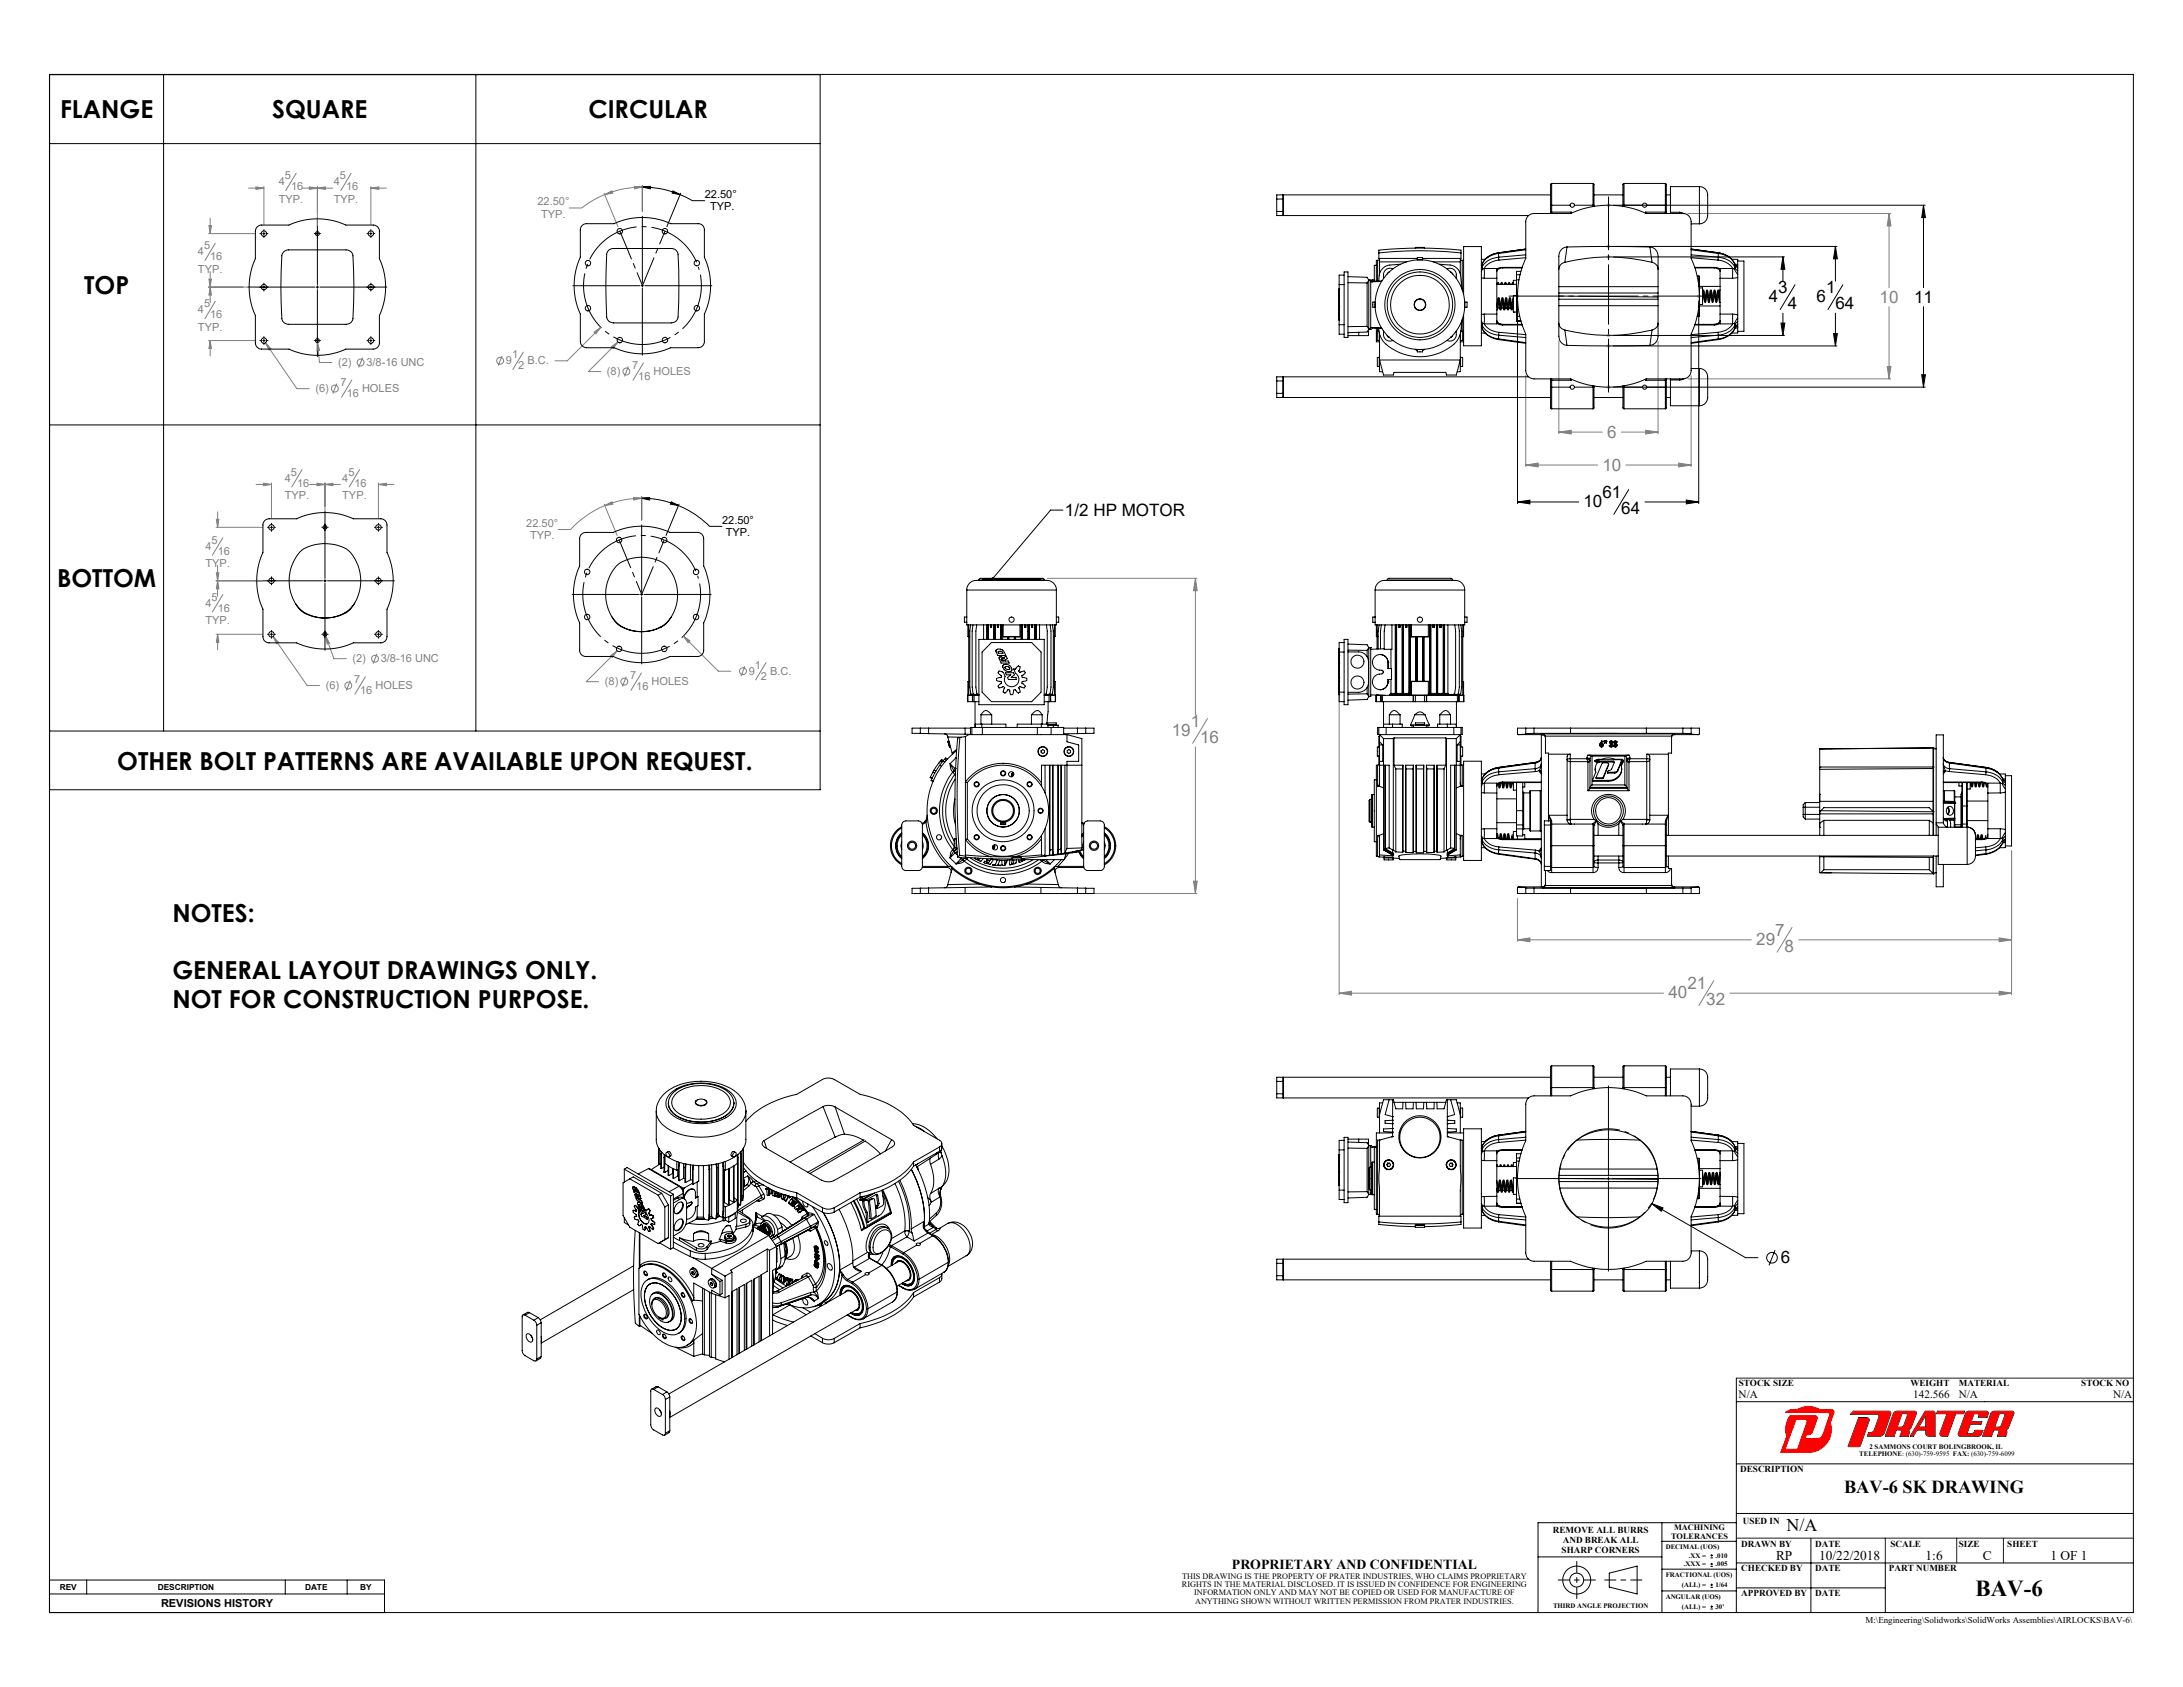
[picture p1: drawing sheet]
<svg xmlns="http://www.w3.org/2000/svg" width="559mm" height="432mm" viewBox="0 0 559 432" stroke-linecap="round" stroke-linejoin="round" font-family="sans-serif">
<defs><g id="words">
<g font-size="6.3">
<text x="15.4" y="30.3">FLANGE</text>
<text x="69.7" y="30.3">SQUARE</text>
<text x="150.6" y="30.3">CIRCULAR</text>
<text x="21.5" y="75.1">TOP</text>
<text x="14.6" y="150.3">BOTTOM</text>
<text x="30" y="197">OTHER BOLT PATTERNS ARE AVAILABLE UPON REQUEST.</text>
<text x="44.1" y="235.9">NOTES:</text>
<text x="44.1" y="250.6">GENERAL LAYOUT DRAWINGS ONLY.</text>
<text x="44.1" y="258">NOT FOR CONSTRUCTION PURPOSE.</text>
</g>
<text font-size="5.9" x="505.7" y="408.4">BAV-6</text>
<text font-size="4.7" x="472" y="382.2">BAV-6 SK DRAWING</text>
<text font-size="4.6" x="457.3" y="391.8">N/A</text>
<g font-size="4.4">
<text x="452.8" y="77.3">4</text>
<text x="455.2" y="75.1">3</text>
<text x="465" y="77.3">6</text>
<text x="467.4" y="75.1">1</text>
<text x="490" y="77.5">11</text>
<text x="457.6" y="79.2">4</text>
<text x="469.8" y="79.2">64</text>
<text x="405.3" y="129.8">10</text>
<text x="410.2" y="127.5">61</text>
<text x="415" y="131.6">64</text>
<text x="272.6" y="132.1">1/2 HP MOTOR</text>
<text x="455.9" y="323.4">6</text>
</g>
<g font-size="4.4" fill="#808080">
<text x="481.2" y="77.5">10</text>
<text x="411.4" y="112">6</text>
<text x="410.2" y="120.5">10</text>
<text x="299.9" y="188.4">19</text>
<text x="304.8" y="186.1">1</text>
<text x="307.2" y="190.2">16</text>
<text x="454.4" y="239.6">7</text>
<text x="449.6" y="241.8">29</text>
<text x="456.8" y="243.7">8</text>
<text x="427.1" y="255.5">40</text>
<text x="431.9" y="253.2">21</text>
<text x="436.8" y="257.3">32</text>
</g>
<text font-size="3.5" x="315.4" y="401.6">PROPRIETARY AND CONFIDENTIAL</text>
<g font-size="3.4">
<text x="454.6" y="399.2">RP</text>
<text x="465.7" y="399.2">10/22/2018</text>
<text x="492.9" y="399.2">1:6</text>
<text x="507.6" y="399.2">C</text>
<text x="524.9" y="399.2">1 OF 1</text>
</g>
<g font-size="2.9">
<text x="445.1" y="357.9">N/A</text>
<text x="489.8" y="357.9">142.566</text>
<text x="501.4" y="357.9">N/A</text>
<text x="540.9" y="357.9">N/A</text>
</g>
<g font-size="2.8" fill="#808080">
<text x="71.4" y="47.5">4</text>
<text x="72.9" y="45.9">5</text>
<text x="85.5" y="47.5">4</text>
<text x="87" y="45.9">5</text>
<text x="71.4" y="51.9">TYP.</text>
<text x="74.5" y="48.7">16</text>
<text x="85.5" y="51.9">TYP.</text>
<text x="88.6" y="48.7">16</text>
<text x="137.6" y="52.6">22.50°</text>
<text x="138.5" y="55.7">TYP.</text>
<text x="50.7" y="65.4">4</text>
<text x="52.2" y="63.8">5</text>
<text x="50.7" y="69.8">TYP.</text>
<text x="53.8" y="66.7">16</text>
<text x="50.7" y="80.2">4</text>
<text x="52.2" y="78.7">5</text>
<text x="53.8" y="81.5">16</text>
<text x="50.7" y="84.7">TYP.</text>
<text x="86.6" y="93.7">(2)</text>
<text x="93.8" y="93.7">3/8-16 UNC</text>
<text x="129.5" y="93.3">9</text>
<text x="131.1" y="91.7">1</text>
<text x="132.6" y="94.5">2</text>
<text x="135" y="93.3">B.C.</text>
<text x="161.8" y="94.4">7</text>
<text x="80.7" y="100.4">(6)</text>
<text x="87.2" y="98.8">7</text>
<text x="88.8" y="101.6">16</text>
<text x="92.7" y="100.4">HOLES</text>
<text x="155.4" y="96">(8)</text>
<text x="163.4" y="97.3">16</text>
<text x="167.3" y="96">HOLES</text>
<text x="72.9" y="123.3">4</text>
<text x="74.5" y="121.8">5</text>
<text x="76" y="124.6">16</text>
<text x="87.6" y="123.3">4</text>
<text x="89.2" y="121.8">5</text>
<text x="90.7" y="124.6">16</text>
<text x="72.9" y="127.8">TYP.</text>
<text x="87.6" y="127.8">TYP.</text>
<text x="134.7" y="134.9">22.50°</text>
<text x="52.6" y="140.8">4</text>
<text x="54.2" y="139.2">5</text>
<text x="55.7" y="142">16</text>
<text x="135.7" y="138.1">TYP.</text>
<text x="52.6" y="145.2">TYP.</text>
<text x="52.6" y="155.3">4</text>
<text x="54.2" y="153.8">5</text>
<text x="52.6" y="159.7">TYP.</text>
<text x="55.7" y="156.6">16</text>
<text x="90.2" y="169.5">(2)</text>
<text x="97.5" y="169.5">3/8-16 UNC</text>
<text x="161.3" y="173.8">7</text>
<text x="191.7" y="172.7">9</text>
<text x="193.2" y="171.2">1</text>
<text x="194.8" y="174">2</text>
<text x="197.1" y="172.7">B.C.</text>
<text x="83.4" y="176.4">(6)</text>
<text x="90.6" y="174.8">7</text>
<text x="92.2" y="177.7">16</text>
<text x="96.1" y="176.4">HOLES</text>
<text x="154.8" y="175.4">(8)</text>
<text x="162.9" y="176.7">16</text>
<text x="166.8" y="175.4">HOLES</text>
</g>
<g font-size="2.8">
<text x="180.4" y="50.7">22.50°</text>
<text x="181.8" y="53.9">TYP.</text>
<text x="184.8" y="134.1">22.50°</text>
<text x="185.8" y="137.2">TYP.</text>
<text x="41.2" y="411.4">REVISIONS HISTORY</text>
</g>
<g font-size="2.3">
<text x="445.1" y="354.7">STOCK SIZE</text>
<text x="489" y="354.7">WEIGHT</text>
<text x="501.4" y="354.7">MATERIAL</text>
<text x="532.8" y="354.7">STOCK NO</text>
<text x="445.4" y="376.8">DESCRIPTION</text>
<text x="397.5" y="392.3">REMOVE ALL BURRS</text>
<text x="400" y="394.9">AND BREAK ALL</text>
<text x="445.7" y="395.9">DRAWN BY</text>
<text x="446.1" y="390.2">USED IN</text>
<text x="464.7" y="395.9">DATE</text>
<text x="483.9" y="395.9">SCALE</text>
<text x="501.4" y="395.9">SIZE</text>
<text x="513.8" y="395.9">SHEET</text>
<text x="399.7" y="397.5">SHARP CORNERS</text>
<text x="445.7" y="402.2">CHECKED BY</text>
<text x="464.7" y="402.2">DATE</text>
<text x="483.5" y="402.2">PART NUMBER</text>
<text x="445.7" y="408.5">APPROVED BY</text>
<text x="464.7" y="408.5">DATE</text>
<text x="477.5" y="415.4">M:\Engineering\Solidworks\SolidWorks Assemblies\AIRLOCKS\BAV-6\</text>
</g>
<g font-size="2.1">
<text x="427.8" y="393.8">TOLERANCES</text>
<text x="428.5" y="391.7">MACHINING</text>
<text x="15.3" y="407">REV</text>
<text x="40.4" y="407">DESCRIPTION</text>
<text x="78.1" y="407">DATE</text>
<text x="92.2" y="407">BY</text>
<text x="302.6" y="406.2">RIGHTS IN THE MATERIAL DISCLOSED. IT IS ISSUED IN CONFIDENCE FOR ENGINEERING</text>
<text x="302.6" y="404.1">THIS DRAWING IS THE PROPERTY OF PRATER INDUSTRIES, WHO CLAIMS PROPRIETARY</text>
<text x="305.6" y="408.3">INFORMATION ONLY AND MAY NOT BE COPIED OR USED FOR MANUFACTURE OF</text>
<text x="305.9" y="410.4">ANYTHING SHOWN WITHOUT WRITTEN PERMISSION FROM PRATER INDUSTRIES.</text>
</g>
<g font-size="1.8">
<text x="478.5" y="370.8">2 SAMMONS COURT BOLINGBROOK, IL</text>
<text x="475.9" y="372.6">TELEPHONE: (630)-759-9595 FAX: (630)-759-6099</text>
<text x="426.4" y="396.5">DECIMAL (UOS)</text>
<text x="431" y="400.8">.XXX =</text>
<text x="432.3" y="398.7">.XX =</text>
<text x="439.1" y="398.7">.010</text>
<text x="439.1" y="400.8">.005</text>
<text x="426.4" y="403.7">FRACTIONAL (UOS)</text>
<text x="430.5" y="406.2">(ALL) =</text>
<text x="439.1" y="406.2">1/64</text>
<text x="397.5" y="411.7">THIRD ANGLE PROJECTION</text>
<text x="426.4" y="409.2">ANGULAR (UOS)</text>
<text x="430.5" y="411.8">(ALL) =</text>
<text x="439.1" y="411.8">30'</text>
</g>
</g></defs>
<g fill="none" stroke="#000" stroke-width=".26">
<path d="M12.7 19.1h533.4v393.7h-533.4zM444.5 352.7v60.1M444.5 358.8h101.6M444.5 374.7h101.6M474.5 361.2h9.1l.3 .3 .1 .5-1.6 4.7-.4 .5-.7 .4h-3.2l.3-.9a1.26 1.26 0 0 0 1.4-.7l1.2-3.3-.3-.6-7-.1zM475.8 362.9h2.2l.4 .3 .1 .4-2.3 6.5-.3 .2h-2.7zM484.8 361.6l.8-.4h4.6l.4 .3-1.5 4-.4 .4-1.2 .1 1.2 .3 .1 .3-.3 1h-2.1l.4-1.1-.3-.5h-1l-.7 1.6h-2.2zM486.9 361.8h1.1l.2 .5-.9 2.7-.4 .3h-1.3zM487.5 366h.1M492.8 361.2h2.1l.4 .4v6l-1.9-.1-.4-.5-.1-1h-2.2l-.9 1.6h-.7zM493 362.2v3.1h-1.9zM495.9 361.2h7l-.2 .6h-2.1l-2.1 5.8h-1.4l-.4-.3-.1-.3 1.8-5.2h-2.6z"/>
<path d="M503.5 367h.1M507.3 363.9h-2.7l.7-2h1.1l.2 .2-.1 .7h2.1l.4-1-.2-.4-.3-.2-4.9 .1-.4 .4-1.9 5.3 .1 .5 .3 .1h4.6a.89 .89 0 0 0 .9-.6l.4-.9h-2.1l-.2 .5-.5 .4h-1.3M507.3 363.9h.1M507.3 363.9l-.2 .7h-2.7l-.9 2.4M509.9 361.4l.6-.2h4.6l.4 .3-1.4 4-.5 .4-1.1 .1 1.1 .3 .1 .3-.3 1h-2.1l.4-1.1-.3-.5h-1l-.6 1.6h-2.3l2.1-5.7zM511.8 361.8h1.1l.3 .5-1 2.7-.4 .3h-1.2zM512.5 366h.1M393.7 398.5h31.7M425.4 389.7v23.1M425.4 394.5h19.1M444.5 387.4h101.6M444.5 389.7h-50.8v23.1"/>
<path d="M463.5 393.7v19.1M411.9 402.7l7.2-1.8v7.1l-7.2-1.8zM425.4 401.6h19.1M425.4 407.2h19.1M444.5 406.4h38.1M444.5 400h101.6M482.6 400v12.8"/>
<circle cx="403.6" cy="404.4" r="1.79"/>
<circle cx="403.6" cy="404.4" r="3.6"/>
</g>
<path d="M457.3 367.7h.1M459.7 363.3h2.4l.4 .2 .1 .5-2.4 6.8-.3 .1h-2.8zM465.8 360.8h.1M465.8 360.8a5.8 5.8 0 0 0-5.8 0 3.2 3.2 0 0 0-2.9 .6l10.8 .1 .3 .2 .1 .5-1.7 5-.5 .7-.8 .3h-3.1l.3-1a1.29 1.29 0 0 0 1.4-.7l1.3-3.4-.2-.6-.3-.2h-6.4a5.8 5.8 0 0 0-.9 5.4h-.1M465.8 360.8h3.1l.5 .3v.6l-.9 2.4a5.8 5.8 0 0 1-5.6 7.6h-7l1.4-4" fill="none" stroke="#f00" stroke-width=".26"/>
<path d="M403.6 399.7v9.5M398.9 404.4h9.5M410.8 404.4h9.5" fill="none" stroke="#000" stroke-width=".26" stroke-dasharray="15.2 1.3 1.3 1.3" stroke-dashoffset="12.4"/>
<path d="M444.5 352.7h101.6M444.5 393.7h101.6M482.6 393.7v6.3M500.9 393.7v6.3M512.8 393.7v6.3" fill="none" stroke="#191924" stroke-width=".26"/>
<path d="M459.7 363.3h2.4l.4 .2 .1 .5-2.4 6.8-.3 .1h-2.8zM457.1 361.4v.1h10.9l.3 .4-1.8 5.5-.4 .5-.7 .3-3.3-.1 .4-.9h.8l.6-.7 1.3-3.4v-.4l-.3-.3-6.6-.1-.5 .8a5.9 5.9 0 0 0-.4 4.6l-1.5 4h7a5.8 5.8 0 0 0 5.6-7.6l1-2.5-.2-.6-.3-.2h-3.2l-.3-.2a5.8 5.8 0 0 0-5.5 .2h-1.7zM475.8 362.9l-2.6 7.4 2.9-.1 2.4-6.6-.1-.5-.4-.2zM474.5 361.2l-.8 .8 7.1 .1 .2 .6-1.3 3.6-.6 .4h-.7l-.4 .9h3.2l.9-.4 1.9-5.3-.2-.6zM486.9 361.8h1.1l.3 .5-1 2.7-.5 .3h-1.2zM485 361.4l-.4 .4-2 5.8h2.2l.7-1.6h1l.3 .5-.4 1.1h2.1l.3-1-.1-.3-1.2-.3 1.2-.1 .4-.3 1.5-3.8-.1-.4-.2-.2h-4.9zM492.8 361.2l-3.7 6.4h.7l.9-1.6h2.2v.9l.5 .6 1.9 .1v-6l-.4-.4zM493 362.2v3.1h-1.9zM495.9 361.2l-.1 .6h2.6l-1.8 5.1 .1 .4 .4 .3h1.4l2.1-5.8h2.1l.2-.6zM503.3 361.5l-2 5.4v.5l.4 .2h5l.5-.4 .4-1.1h-2.1l-.3 .6-.3 .3h-1.4l.9-2.4h2.7l.2-.7h-2.7l.7-2h1.1l.2 .2-.1 .7h2.1l.4-1-.1-.4-.3-.2h-4.8zM509.8 361.6l-2.3 6h2.3l.6-1.6h1l.3 .5-.4 1.1h2.1l.3-1-.1-.3-.2-.2-.9-.1 1.1-.1 .4-.3 1.5-3.8v-.4l-.3-.2h-4.8zM511.8 361.8h1.2l.2 .5-1 2.7-.5 .3h-1.1z" fill-rule="evenodd" fill="#f00"/>
<g fill="none" stroke="#000" stroke-width=".26">
<path d="M12.7 19.1h197.2v183h-197.2zM41.9 19.1v168M121.8 19.1v168M12.7 36.8h197.2M66.5 59.8h.4M67.2 59.8h.7M67.6 58.8v.4M67.6 59.5v.6M68.2 59.8h.4M80.4 59.8h.2M80.9 59.8h.7M81.2 55.7v17.1"/>
<path d="M81.9 59.8h.2M93.9 59.8h.4M94.6 59.8h.7M94.9 58.8v.4M94.9 59.5v.6M95.6 59.8h.4M164.4 47.5v6.6M164.4 47.9l2.1-.2v.6zM164.4 47.9h1.5a24.1 24.1 0 0 1 8.2 1.9M164.4 55.4v17.1M172.3 48.9l1.8 .9-2.1-.4zM174.1 49.8l3.1 1.6h3.2"/>
<path d="M174.2 49.5l-3.5 8.5M413 52.5h79.8M492.4 52.5l.5 3.2h-1zM492.4 52.5v21.1M63.5 73.5h17.1M67.6 60.4v.4M67.6 72.5v.3M67.6 73.2v.6M67.6 74.1v.4M80.9 73.5h.7M81.2 73.2v.6M81.2 74.1v17.2"/>
<path d="M81.9 73.5h17.1M94.9 60.4v.4M94.9 72.5v.3M94.9 73.2v.6M94.9 74.1v.4M146.6 73.1h17.2M164.1 73.1h.6M164.4 72.8v.6M164.4 73.8v17.1M165.1 73.1h17.1M388.4 77.1v51.8M413 63.1h57.3"/>
<path d="M413 65.8h43.8M434.8 77.1v51.8M456.4 65.8l.5 3.1h-1zM456.4 65.8v6.2M459.5 72.9l-3.8 6.3M469.8 63.1l.5 3.2h-1zM469.8 63.1v8.9M471.7 72.9l-3.8 6.3M492.4 78.5v20.6M66.5 87.2h.4M67.2 87.2h.7M67.6 86.1v.4"/>
<path d="M67.6 86.9v.6M67.6 87.8v.4M68.2 87.2h.4M80.4 87.2h.2M80.9 87.2h.7M81.9 87.2h.2M93.9 87.2h.4M94.6 87.2h.7M94.9 86.1v.4M94.9 86.9v.6M94.9 87.8v.4M95.6 87.2h.4"/>
<path d="M413 88.5h57.2M413 99.1h79.8M413 85.9h43.8M455.9 82.7h1l-.5 3.2zM456.4 80.2v5.7M469.3 85.4h1l-.5 3.1zM469.8 80.2v8.3M491.9 95.9h1l-.5 3.2zM12.7 108.8h197.2M68.5 135h.4M69.2 135h.6M69.5 133.9v.4"/>
<path d="M69.5 134.7v.6M69.5 135.6v.4M70.1 135h.4M82.4 135h.2M82.9 135h.6M83.2 130.9v17.1M83.8 135h.2M95.8 135h.4M96.6 135h.6M96.9 133.9v.4M96.9 134.7v.6M96.9 135.6v.4"/>
<path d="M97.5 135h.4M164.3 127.1v6M164.3 127.5l2-.1v.6zM164.3 127.5l1.4 .1a26.6 26.6 0 0 1 8 1.8M164.3 134.4v17.1M171.8 128.4l1.9 1-2.1-.4zM173.7 129.4l2.7 1.3 1.8 1.2 3.4 2.8h3.2M173.8 129l-3.3 8.1M272.1 130.6h-3.2l-14.8 17.5M388.4 128.5l3.2-.5v1zM388.4 128.5h15.7M416.9 125.3l-3.8 6.4"/>
<path d="M421.1 128.5h13.7M431.7 128l3.1 .5-3.1 .5zM65.4 148.7h17.2M69.5 147.6v.4M69.5 148.3v.7M69.5 149.3v.4M82.9 148.7h.6M83.2 148.3v.7M83.2 149.3v17.1M83.8 148.7h17.2M96.9 147.6v.4M96.9 148.3v.7"/>
<path d="M96.9 149.3v.4M146.5 152.2h17.1M163.9 152.2h.7M164.3 151.8v.7M164.3 152.8v17.1M164.9 152.2h17.1M68.5 162.3h.4M69.2 162.3h.6M69.5 161.4v.3M69.5 162v.7M69.5 163v.4M70.1 162.3h.4"/>
<path d="M82.4 162.3h.2M82.9 162.3h.6M83.8 162.3h.2M95.8 162.3h.4M96.6 162.3h.6M96.9 161.4v.3M96.9 162v.7M96.9 163v.4M97.5 162.3h.4M12.7 187.1h197.2M411.7 278v22.8M388 301.7h22.9"/>
<path d="M411.3 301.7h.9M411.7 301.2v.9M411.7 302.5v22.9M412.6 301.7h22.8M422.7 308l3 1.2-.5 .8zM422.7 308l24.1 13.9h3.2M454.4 320l-1.6 3.9M437.8 398.7h.7M437.8 398.1h.7M438.1 397.8v.6M12.7 404.4h85.7v8.4h-85.7zM12.7 408h85.7"/>
<path d="M22.2 404.4v3.6M73 404.4v3.6M88.9 404.4v3.6M437.8 406.3h.7M437.8 405.7h.7M437.8 400.9h.7M437.8 400.3h.7M437.8 411.8h.7M437.8 411.2h.7M438.1 400v.6M438.1 405.3v.7M438.1 410.9v.7"/>
<circle cx="453.6" cy="321.9" r="1.36"/>
</g>
<g fill="none" stroke="#808080" stroke-width=".26">
<path d="M53.4 59.8h11.9M53.5 57.7h.6l-.3 2.1zM53.8 55.8v4M63.6 48.2h4M65.5 47.8l2.1 .4-2.1 .3zM67.6 47.7v9.8M75.8 44.3l-2.7 4.5M77.3 48.2h7.9M79.2 47.8l2 .4-2 .3zM81.2 47.7v10M81.2 48.2l2.1-.4v.7zM89.9 44.3l-2.7 4.5"/>
<path d="M94.9 48.2l2.1-.4v.7zM94.9 48.2h4M94.9 47.7v9.8M154.6 49.5l3.6 8.5M154.8 49.8l1.8-.9 .2 .5zM154.8 49.8a24.4 24.4 0 0 0-5.9 3.4h-3.2M162.4 47.7l2 .2-2 .4zM164.4 47.9h-1.5a23.7 23.7 0 0 0-8.1 1.9M164.4 47.5v6.6M432 54.6h52M483.6 54.6l.4 3.2h-.9zM483.6 54.6v19"/>
<path d="M53.4 73.5h11.9M53.5 71.4h.6l-.3 2.1zM53.8 69.5v7.9M53.8 73.5l.3 2h-.6zM55.1 62.3l-2.6 4.4M55.1 77.1l-2.6 4.5M483.6 78.5v18.5M53.4 87.2h11.9M53.8 87.2v3.9M53.8 87.2l.3 2h-.6zM67.9 87.7l8.1 11.8h3.2M67.9 87.7l1.5 1.6-.5 .3z"/>
<path d="M81.3 87.7l.5 5.1h3.1M81.3 87.7l.5 2h-.6zM86.2 98.2l-1 2.5M90.1 97.3l-2.7 4.4M92.8 91.5l-1 2.6M128.5 91.1l-1 2.5M133.9 90.1l-2.6 4.5M152.1 85l1.7-1.2-1.3 1.6zM153.8 83.8l-8.6 8.6h-3.2M156.5 88.8l1.7-1.3-1.2 1.7zM158.2 87.5l-7.6 7.6h3.2M160.9 93.8l-1.1 2.5"/>
<path d="M164.7 92.9l-2.7 4.4M390.6 96.1v23.3M399 87.3v23.7M424.4 87.3v23.7M432 97h52M432.9 96.1v23.3M483.1 93.8h.9l-.4 3.2zM390.6 119l3.1-.5v1zM390.6 119h18.3M399 110.6l3.2-.5v1zM399 110.6h11.2M415 110.6h9.4"/>
<path d="M416.2 119h16.7M421.3 110.1l3.1 .5-3.1 .5zM429.7 118.5l3.2 .5-3.2 .5zM55.3 135h11.9M55.4 132.9h.6l-.3 2.1zM55.7 131v4M57 137.7l-2.6 4.4M65.5 124h4M67.4 123.7l2.1 .3-2.1 .3zM69.5 123.6v9.1M77.3 120.2l-2.6 4.4M79.2 124h7.9"/>
<path d="M81.1 123.7l2.1 .3-2.1 .3zM83.2 123.6v9.3M83.2 124l2-.3v.6zM92 120.2l-2.6 4.4M96.9 124l2-.3v.6zM96.9 124h3.9M96.9 123.6v9.1M154.7 129l3.3 8.1M154.8 129.4l1.9-1 .2 .6zM154.8 129.4l-1.9 .9-2.5 1.5-1.7 1.3-2.6 2.4h-3.2M162.2 127.4l2.1 .1-2.1 .5zM164.3 127.5l-1.5 .1a26 26 0 0 0-8 1.8"/>
<path d="M164.3 127.1v6M55.3 148.7h11.9M55.4 146.6h.6l-.3 2.1zM55.7 144.7v7.9M55.7 148.7l.3 2h-.6zM57 152.2l-2.6 4.4M268.1 148h38.3M306 148l.5 3.2h-1zM306 148v35M55.3 162.3h11.9M55.7 162.3v4M55.7 162.3l.3 2.1h-.6z"/>
<path d="M69.9 162.9l8.7 12.6h3.2M69.9 162.9l1.4 1.5-.5 .4zM83.4 162.8l2.1 5.8h3.2M83.4 162.8l.9 1.8-.6 .3zM89.7 174.2l-1 2.5M93.5 173.2l-2.7 4.5M96.5 167.4l-1 2.5M156.3 167.8l1.7-1.2-1.3 1.7zM158 166.6l-7.9 7.9h3.1M160.3 173.2l-1 2.5M164.2 172.3l-2.7 4.4M174.9 162.8l1.7 1.2-.5 .5z"/>
<path d="M174.9 162.8l9 9h3.2M190.7 170.5l-1 2.6M196.1 169.6l-2.7 4.4M342.8 178v76.6M306 191.2v37.5M309.1 183.9l-3.8 6.4M514.9 217.8v36.8M277.1 228.7h29.3M305.5 225.5h1l-.5 3.2zM388.4 230v10.9M458.7 237.4l-3.8 6.3M342.8 254.2l3.2-.5v1z"/>
<path d="M342.8 254.2h83M388.4 240.6l3.2-.5v1zM388.4 240.6h59.9M438.7 251l-3.8 6.4M442.8 254.2h72.1M460.4 240.6h54.5M511.7 240.1l3.2 .5-3.2 .5zM511.7 253.7l3.2 .5-3.2 .5z"/>
<circle cx="85.7" cy="99.4" r=".89"/>
<circle cx="92.3" cy="92.8" r=".89"/>
<circle cx="128" cy="92.4" r=".89"/>
<circle cx="160.3" cy="95.1" r=".88"/>
<circle cx="89.1" cy="175.5" r=".88"/>
<circle cx="96" cy="168.6" r=".88"/>
<circle cx="159.8" cy="174.5" r=".89"/>
<circle cx="190.2" cy="171.8" r=".89"/>
</g>
<path d="M178.9 68.7a15.1 15.1 0 0 0-25.2-6.2 15.1 15.1 0 0 0 6.6 25.1 15.1 15.1 0 0 0 18.9-17.8l-.3-1.1M178.7 147.7a15.1 15.1 0 0 0-25.2-6.1 15.1 15.1 0 0 0 6.7 25.1 15.1 15.1 0 0 0 18.8-17.9l-.3-1.1" fill="none" stroke="#000" stroke-width=".26" stroke-dasharray="15.2 1.3 1.3 1.3" stroke-dashoffset="-1.7" stroke-linecap="butt"/>
<path d="M423.9 297.9a12.7 12.7 0 0 0-21.2-5.2 12.7 12.7 0 0 0 5.5 21.1 12.7 12.7 0 0 0 15.9-14.9l-.2-1" fill="none" stroke="#000" stroke-width=".26" stroke-dasharray="15.2 1.3 1.3 1.3" stroke-dashoffset="5.8" stroke-linecap="butt"/>
<g fill="none" stroke="#c0c0c0" stroke-width=".26">
<path d="M411.2 52.5h1M411.4 52.2l.7 .7M411.7 52v1M412.1 52.2l-.7 .7M387.9 75.8h1M388.1 75.5l.7 .7M388.4 75.3v1M388.8 75.5l-.7 .7M411.2 65.8h1M411.2 63.1h1M411.3 62.7l.7 .7M411.4 65.4l.7 .7"/>
<path d="M411.7 62.6v1M411.7 65.3v1M412 62.7l-.7 .7M412.1 65.4l-.7 .7M434.3 75.8h1M434.5 75.5l.7 .7M434.8 75.3v1M435.2 75.5l-.7 .7M411.2 99.1h1M411.2 85.9h1M411.2 88.5h1M411.3 88.2l.7 .7"/>
<path d="M411.4 98.7l.7 .7M411.4 85.5l.7 .7M411.7 88v1M411.7 85.3v1.1M411.7 98.6v1M412 88.2l-.7 .7M412.1 98.7l-.7 .7M412.1 85.5l-.7 .7"/>
</g>
<path d="M411.7 50.4v50" fill="none" stroke="#000" stroke-width=".26" stroke-dasharray="15.2 1.3 1.3 1.3" stroke-dashoffset="1.7"/>
<path d="M437.1 75.8h-50.8" fill="none" stroke="#000" stroke-width=".26" stroke-dasharray="15.2 1.3 1.3 1.3" stroke-dashoffset="1.2"/>
<path d="M158.7 59.2l5.8 13.9M164.5 73.1l5.7-13.9M158.5 138.2l5.8 13.9M164.3 152.1l5.7-13.9" fill="none" stroke="#000" stroke-width=".26" stroke-dasharray="15.2 1.3 1.3 1.3" stroke-dashoffset="7.5"/>
<path d="M170 138.2l.2-.1" fill="none" stroke="#c0c0c0" stroke-width=".26" stroke-dasharray="15.2 1.3 1.3 1.3"/>
<path d="M253.9 147.8a.33 .33 0 0 1 .5 0 .33 .33 0 0 1 0 .5 .33 .33 0 0 1-.5 0l.2-.2-.2 .2z" fill="#000"/>
<g fill="#808080">
<path d="M53.5 57.7h.6l-.3 2.1zM53.8 73.5l.3 2h-.6zM53.5 71.4h.6l-.3 2.1zM53.8 87.2l.3 2h-.6zM65.5 47.8l2.1 .4-2.1 .3zM81.2 48.2l2.1-.4v.7zM79.2 47.8l2 .4-2 .3zM94.9 48.2l2.1-.4v.7zM67.9 87.7l1 1.9 .5-.3zM81.3 87.7l-.1 2h.6zM55.4 132.9h.6l-.3 2.1zM55.7 148.7l.3 2h-.6zM55.4 146.6h.6l-.3 2.1zM55.7 162.3l.3 2.1h-.6zM67.4 123.7l2.1 .3-2.1 .3zM83.2 124l2-.3v.6zM81.1 123.7l2.1 .3-2.1 .3zM96.9 124l2-.3v.6zM69.9 162.9l.9 1.9 .5-.4zM83.4 162.8l.3 2.1 .6-.3zM156.5 88.8l.5 .4 1.2-1.7zM156.3 167.8l.4 .5 1.3-1.7z"/>
<path d="M388.4 240.6l3.2-.5v1zM511.7 240.1l3.2 .5-3.2 .5zM511.7 253.7l3.2 .5-3.2 .5zM342.8 254.2l3.2-.5v1zM399 110.6l3.2-.5v1zM421.3 110.1l3.1 .5-3.1 .5zM483.1 93.8h.9l-.4 3.2zM483.6 54.6l.4 3.2h-.9zM390.6 119l3.1-.5v1zM429.7 118.5l3.2 .5-3.2 .5zM306 148l.5 3.2h-1zM305.5 225.5h1l-.5 3.2z"/>
</g>
<g fill="#000">
<path d="M172.3 48.9l1.8 .9-2.1-.4zM164.4 47.9l2.1-.2v.6zM171.8 128.4l1.9 1-2.1-.4zM164.3 127.5l2-.1v.6z"/>
<path d="M492.4 52.5l.5 3.2h-1zM491.9 95.9h1l-.5 3.2zM469.8 63.1l.5 3.2h-1zM469.3 85.4h1l-.5 3.1zM456.4 65.8l.5 3.1h-1zM455.9 82.7h1l-.5 3.2zM388.4 128.5l3.2-.5v1zM431.7 128l3.1 .5-3.1 .5zM422.7 308l2.5 2 .5-.8z"/>
</g>
<path d="M162.4 47.7l2 .2-2 .4zM154.8 49.8l1.8-.9 .2 .5zM174.9 162.8l1.2 1.7 .5-.5zM152.1 85l.4 .4 1.3-1.6zM162.2 127.4l2.1 .1-2.1 .5zM154.8 129.4l1.9-1 .2 .6z" fill="#808080"/>
<g fill="none" stroke="#000" stroke-width=".26">
<path d="M65.8 58.1l.9-.5h7.3a17.4 17.4 0 0 1 14.5 0h7a1.57 1.57 0 0 1 1.6 1.6v7a17.4 17.4 0 0 1 0 14.6v7a1.57 1.57 0 0 1-1.6 1.6h-7a17.4 17.4 0 0 1-14.5 0h-7a1.57 1.57 0 0 1-1.6-1.6v-7a17.4 17.4 0 0 1 0-14.6v-7zM149 57.7l.9-.4h7.3a17.4 17.4 0 0 1 14.5 0h7a1.57 1.57 0 0 1 1.6 1.5v7a17.5 17.5 0 0 1 0 14.6v7a1.63 1.63 0 0 1-1.6 1.6h-7a17.7 17.7 0 0 1-14.5 0h-7.1a1.63 1.63 0 0 1-1.5-1.6v-7a17.5 17.5 0 0 1 0-14.6v-7zM326.8 50.9v-1h1.6v1M326.8 54.1v1.1h1.6v-1.1M326.8 50.9v3.2M326.8 50.9h1.6M326.8 54.1h1.6M328.4 55l.1 .2M328.4 50.9v3.2M328.5 49.9v5.3M328.5 49.9l-.1 .1M328.5 49.9h68.4"/>
<path d="M328.5 55.2h62.8M391.1 55.4l.9-.6 .7-.2h9.3a23.2 23.2 0 0 1 19.4 0h9.4a2.09 2.09 0 0 1 2.1 2.2v9.3a23.2 23.2 0 0 1 0 19.4v9.4a2.15 2.15 0 0 1-2.1 2.1h-9.4a23.2 23.2 0 0 1-19.4 0h-9.3a2.15 2.15 0 0 1-2.1-2.1v-9.4a23.2 23.2 0 0 1 0-19.4v-9.3zM396.9 54.3v.3M396.9 54.3h.3M396.9 52.5h.3M396.9 52.5v1.8M397.2 47v5.5M397.2 47l-.3 .2v5.3M397.2 54.3v.3M397.2 54.3h5M397.2 52.5h4.7M397.2 47h10.6"/>
<path d="M397.2 52.5v1.8M401.9 52.5a.55 .55 0 0 1 .6-.5 .55 .55 0 0 1 .5 .5M401.9 52.5a.55 .55 0 0 0 .6 .6 .55 .55 0 0 0 .5-.6M402.2 54.3l-.2 .3M402.2 54.3v.3M403 52.5h4.8M407.8 47v5.5M407.8 47l.2 .1v5.4M407.8 52.5h.2M407.8 52.5v.4M408 49.9h7.4M408 52.5v.3"/>
<path d="M415.4 52.5h.3M415.4 52.5v.3M415.7 47v5.5M415.7 47l-.3 .2v5.3M415.7 52.5h4.7M415.7 47h10.6M415.7 52.5v.4M420.4 52.5a.55 .55 0 0 1 .6-.5 .55 .55 0 0 1 .5 .5M420.4 52.5a.55 .55 0 0 0 .6 .6 .55 .55 0 0 0 .5-.6M421.3 54.3l.2 .3M421.3 54.3h5M421.3 54.3v.3"/>
<path d="M421.5 52.5h4.8M426.3 54.3h.2M426.3 47v5.5M426.3 47l.2 .1v5.4M426.3 52.5h.2M426.3 54.3v.3M426.3 52.5v1.8M426.5 54.3v.3M426.5 49.9h1.1M426.5 52.5v1.8M427.6 54.3v.3M427.6 54.3h2.4"/>
<path d="M430 54.3l1 .4M430 54.3v.3M432.9 57.3h2.1M435 47.8a2.4 2.4 0 0 1 2.1 3v4.1a2.16 2.16 0 0 1-2.1 2.4M435 47.8h-7.4v6.5M435 47.8v9.5M72.5 64.6l.7-.5 .7-.1h14.7a1.7 1.7 0 0 1 1.7 1.5 107.1 107.1 0 0 1-.1 16.5l-.6 .7-1 .3h-14.7a1.7 1.7 0 0 1-1.8-1.5 107.1 107.1 0 0 1 .1-16.5zM155.9 64l1.2-.4h14.7a1.71 1.71 0 0 1 1.8 1.5 106.5 106.5 0 0 1-.1 16.5l-.7 .8-1 .3h-14.7a1.7 1.7 0 0 1-1.8-1.6 110.7 110.7 0 0 1 .1-16.5zM342.7 74.4v.7M342.7 75.1v1.1M342.7 74v.4M342.7 74h.1"/>
<path d="M342.7 77.4v1.1M342.7 79.7v.5M342.7 78.5v.5M342.7 79v.7M342.7 78.5h.1M342.7 76.2v1.2M342.7 75.1h.1M342.7 74.4h.1M342.7 75.7h.1M342.7 75.5h.1M342.7 76.5h.1M342.7 76.2h.1"/>
<path d="M342.7 75.8h.1M342.7 76.9h.1M342.7 76.6h.1M342.7 77.2h.1M342.7 77.4h.1M342.7 79.7h.1M342.7 77.5h.1M342.7 79h.1M342.7 77.9h.1M342.8 72.8h1.3M344.1 69.6h1v16.8h-1zM344.1 70.4h-1.3v15.1h1.3"/>
<path d="M345.1 72.4h4.9M345.1 70.8l4.9 .2 .4 .7M350 72.4v11.1M350.4 71.7h.1M350.4 71.7v12.5M350.4 71.7h.5M350.4 71.7l-.4 .7M350.6 71.7l.3 .1M350.9 71.7v12.5M351.3 71.6v.5l.1-.1 2.4-.1M351.3 71.6l-.2 .1v.4M351.3 71.6h.5"/>
<path d="M351.4 77.3h.6v1.3h-.6zM352.3 67.9h-.5v4.1M352.6 66.6l.4-.1 .1-.4v4M352.6 66.6h-.3v5.4M352.6 66.6v5.3M353 64.7v-.6a87.3 87.3 0 0 1 21 0v.6M353 64.7a98.2 98.2 0 0 1 21 0M353 64.7v1.4h9.8M353.1 67h7M353.7 72l-2.8 .1M355.6 69.6l-.5 .5M356.6 68.8a1.67 1.67 0 0 0-2.4 1.5v1"/>
<path d="M358.5 67.6l-.8 .1a5.4 5.4 0 0 0-3.2 .6l-1 .9a4.5 4.5 0 0 0-.6 2.7M362.3 63.5v-.2h2.3v.2M362.8 65.9h1.3v.6h-1.3zM366.9 67h6.9M368.4 67.6l.9 .1a5.4 5.4 0 0 1 3.2 .6l.9 .9a5 5 0 0 1 .7 3l.1 1.6M370.4 68.8a1.66 1.66 0 0 1 2.4 1.5v1M371.3 69.6l.6 .5M374 64.7v1.4h-9.9M374.3 66.6h-.3l-.2-.5v4M374.3 66.6v7.6M374.3 66.6h.4M374.7 75.3v-12.2h4.5v25.4h-4.5v-7.9"/>
<path d="M374.9 77.3h.6v1.3h-.6zM379.2 66.4a2.84 2.84 0 0 0 2.3-1l2.2-.7a5.2 5.2 0 0 0-4.4 3M379.2 71.2h.7M379.2 67.6h.2M379.3 67.8l-.1 .1M379.3 68.5l.2 .3M379.3 68.5l-.1 .3M379.3 67.8l-.1 .3M379.3 67.8v.7M379.5 68.8l-.3 .7M379.9 68.7l-.4 .1M379.9 68.7v2.5"/>
<path d="M379.9 68.7h3.3v2.5M379.9 71.2h3.3M383.2 78.6l.4-2.4a2.26 2.26 0 0 1 .4 1.8l.1 .7M383.2 71.2v9.2M383.2 72.8h5M383.2 72.8l.2-.5 .2 .1 .1 .4M383.4 78.8h.5M383.5 72.5v.3M383.6 65.8l.1 .8M383.6 65.8a5 5 0 0 0-4.3 2.7M383.6 64.9a5.1 5.1 0 0 0-4.3 2.9M383.6 64.9v.9"/>
<path d="M383.6 65.8h.1M383.6 64.9h.1M383.7 76.4l-.1 .7a3.3 3.3 0 0 1-.4 2.2M383.7 66.6a4.7 4.7 0 0 0-3.8 2.1M384.2 72.8l.1-.5 .2 .1 .1 .4M384.4 78.8h.4M384.5 72.5l-.1 .3M384.6 76.4l-.1 .7a3.3 3.3 0 0 1-.4 2.2 1.74 1.74 0 0 1-.4-1.7l-.1-.8M384.7 68.6a1.34 1.34 0 0 0-1.5 .9M384.7 68.4l-.9 .1-.6 .4M384.7 68.4v.2M384.7 68.6h4.9"/>
<path d="M384.7 68.4h4.9M385.1 78.7l-.2-1.4a.94 .94 0 0 0-.3-1.1l-.3 .6-.3 2.3M385.1 72.8l.2-.5 .2 .1 .1 .4M385.3 78.8h.5M385.4 72.5v.3M385.6 76.4l-.1 .7a3.3 3.3 0 0 1-.4 2.2 1.74 1.74 0 0 1-.4-1.7l-.1-.8M386 78.7l-.2-1.4a.94 .94 0 0 0-.3-1.1l-.2 .6-.3 2.3M386.1 72.8l.1-.5 .2 .1 .1 .4M386.3 78.8h.4M386.4 72.5l-.1 .3M386.5 76.8l.1 1.1a1.46 1.46 0 0 0 .4 1.4l.4-2.1M386.5 76.4l-.1 .7a3.3 3.3 0 0 1-.4 2.2 1.74 1.74 0 0 1-.4-1.7l-.1-.8"/>
<path d="M387 78.7l-.2-1.4a.94 .94 0 0 0-.3-1.1l-.3 .6-.3 2.3M387.2 78.8h.2M387.3 72.5v.3M387.4 72.4l-.2-.1-.2 .5M387.4 76.2l-.5 2.9M387.4 79.9h.1M387.4 79.9h.8M388.2 75.5v5.5M388.2 71.6v3.6M388.2 71.8h-.8v1M388.2 75.6h-.8v4.3M388.2 70.3v1.3"/>
<path d="M388.2 75.2v.3M388.2 75.5h.2M388.2 75.2h.2M388.2 71.6h.6M388.2 70.3h.9M389.3 69.5h-1.1v.8M390.6 63.7l-7 1v.2M390.6 66l-6.9 .6M390.6 65.2l-7 .6M390.6 63.9l-7 1M399 76.6h25.4M399 78.2h25.4"/>
<path d="M399 73.4h25.4M399 75h25.4M399 75.8l25.4 .2M400.6 67.1l-1.1 .7-.4 .5-.1 .6M400.6 67.1a46.3 46.3 0 0 1 22.3 0M401.1 63.2l10.6-.1 10.6 .1M401.1 63.2a2.2 2.2 0 0 0-2.1 2.4v20.4a2.27 2.27 0 0 0 2.1 2.4M401.1 63.2l-.5 3.9M422.3 63.2a2.2 2.2 0 0 1 2.1 2.4v20.4a2.29 2.29 0 0 1-2.1 2.4M422.3 63.2l.6 3.9M422.9 67.1l1.1 .7 .4 1.1M432.9 63.7l6.9 1v.2"/>
<path d="M432.9 66l6.9 .6M432.9 65.2l6.9 .6M432.9 63.9l6.9 1M433.8 68.4h5M433.9 68.6h4.9M434.4 70.7h.5M434.7 71.9h.2M434.8 79h.1M434.8 72.8h.1M434.9 70.7h.1v1.3M434.9 72.8l.1 .2M434.9 71.9l.1 .1"/>
<path d="M434.9 78.3v.7M434.9 72.8v.5M434.9 70.7v1.2M434.9 71.9v.9M434.9 79v1.8M435 73.7h.8v4.2h-.8M435 73v2.5M435 76.1v2.8M435 78.9l-.1 .1M435 72v1M435 78.9v1.8M435 73.3h5.3"/>
<path d="M435 78.3h5.3M435.8 74.5l.2-.3 .1 .1 .4 2.5M436.1 74.5l-.3 2.3M437.1 74.5l-.4 2.3-.2 .6-.2-.3-.3-2.2M437.4 76.8l-.3-2.5a.65 .65 0 0 0-.4 .9l-.2 1.9M438 74.5l-.3 2.3-.3 .6-.2-.3-.2-2.2M438.4 76.8l-.4-2.5a.65 .65 0 0 0-.4 .9l-.2 1.9M438.8 68.6a1.34 1.34 0 0 1 1.5 .9M438.8 68.4l.8 .1 .7 .4M438.8 68.4v.2M439 74.5l-.4 2.3-.2 .6-.2-.3-.3-2.2M439.3 76.8l-.3-2.5a.65 .65 0 0 0-.4 .9l-.2 1.9"/>
<path d="M439.8 66.6a4.7 4.7 0 0 1 3.7 2.1M439.8 74.9l.4 2.4M439.8 65.8v.8M439.8 65.8a5 5 0 0 1 4.3 2.7M439.8 64.9a5.1 5.1 0 0 1 4.3 2.9M439.8 64.9v.9M439.8 65.8h.1M439.8 64.9h.1M439.9 74.5l-.3 2.3-.3 .6-.2-.3-.2-2.2M440.2 75.6l-.3-1.3a.65 .65 0 0 0-.4 .9l-.2 1.9M440.3 74.2l-.1 .1v3l.1 .1M440.3 71.2v9.2"/>
<path d="M440.3 71.2h3.2M443.5 68.7l.5 .1M443.5 68.7v2.5M443.5 68.7h-3.2v2.5M444 68.8l.8 1.4M444.1 67.6l.7 .1M444.1 67.7l.2 .2 .5 .2M444.1 67.7v.1M444.1 67.7a5.1 5.1 0 0 0-4.3-3 6.2 6.2 0 0 1 3.5 1.7h1.5v1.3M444.1 68.5l-.1 .3M444.1 68.5l.7 .8M444.1 67.8l.7 .8"/>
<path d="M444.1 67.8v.7M444.8 66.8h1.6v18h-1.6M444.8 71l-1.3 .2M444.8 71v9.6M444.8 70.2v.8M444.8 69.3v.9M444.8 68.1v.5M444.8 67.7v.4M444.8 68.6v.7M326.8 97.5v-1.1h1.6v1.1M326.8 97.5h1.6M326.8 97.5v3.2"/>
<path d="M328.4 97.5v3.2M328.5 96.4v5.3M328.5 96.4h62.8M328.5 96.4l-.1 .2M342.7 81.2v.3M342.7 81.5v.4M342.7 81.9h.1M342.7 80.4v.8M342.7 80.2v.2M342.7 80.4h.1M342.7 80.2h.1M342.7 81.5h.1"/>
<path d="M342.7 81.2h.1M342.7 80.9h.1M342.7 80.6h.1M342.8 83.1h1.3M345.1 85.9h2.7M347.8 85.1v.8M350 83.5l-4.9 .1M350 83.5l.4 .7M350.3 84.4v1.5h-2.5M350.4 84.2h.1M350.4 84.2l-.4 .8-4.9 .2M350.4 84.2h.5"/>
<path d="M350.9 84.2h.1M350.9 83.8l2.8 .1M351.3 83.9v.1l2.5 .1M352.3 84v3.5h.8M352.6 91.5h.5v2.3h-.5zM352.6 84v.8M353 84.8h-.4v2.3h.5v-1.9M353.1 87.1h.1M353.1 91.5h.1M353.1 93.8h.1M353.1 85.5v9.6h.8M353.1 92.1h20.7l-1 3.9h-2.5l-.2-.7h-13.3l-.1 .7h-2.5z"/>
<path d="M354.2 84.7a1.92 1.92 0 0 0 1.6 2.6l.8-.2M355.1 85.8l.5 .6M355.4 86.3h.2M362.3 89.4l.5 .3M362.8 89.5h1.3v.6h-1.3zM364.7 89.4l-.6 .3M371.6 86.3h-.2M371.9 85.8l-.6 .6M372.8 84.7a1.92 1.92 0 0 1-1.7 2.6l-.7-.2M373.8 85.5v9.6h-.8M373.8 87.1h.1M373.8 91.5h.1"/>
<path d="M373.8 93.8h.1M373.8 87.5h.9M373.9 91.5h.5v2.3h-.5zM373.9 84.8h.5v2.3h-.5v-1.9M374.2 82.1l-.2 2.5a6.4 6.4 0 0 1-4.1 5 13 13 0 0 1-16.1-2.6l-.6-1.4-.3-1.6M374.3 81.8v3M379.2 83.7l.1 .2M379.2 82.2l.3 .6M379.2 82.8l.1 .3M379.2 83.6l.1 .3M379.2 84h.2M379.2 85.2l1 .1"/>
<path d="M379.3 83.9a5.1 5.1 0 0 0 4.4 3M379.3 83.1a4.8 4.8 0 0 0 4.3 2.7M379.3 83.9a5 5 0 0 0 4.3 2.8M379.3 83.1v.8M379.5 82.8l-.2 .3M379.5 82.8l.4 .1M379.9 80.4l-.7 .1M379.9 82.9a4.6 4.6 0 0 0 3.8 2.2M379.9 80.4v2.5M379.9 80.4h3.3M383.2 82.1a1.34 1.34 0 0 0 1.5 .9M383.2 82.7l.6 .4 .9 .1"/>
<path d="M383.2 80.4v2.5h-3.3M383.6 86.7v.2l7 1M383.6 85.8v.9M383.6 85.8l7 .6M383.6 86.7l7 1M383.6 85.8h.1M383.6 86.7h.1M383.7 85.1l-.1 .7M383.7 85.1l6.9 .6M384.7 83v.2M384.7 83h.1M384.7 83h4.9"/>
<path d="M384.7 83.2h4.9M388.2 82.2h.1M388.2 81v1.2M388.2 82.2h1.1M388.2 81h.8M396.9 97.3h.3M396.9 97v.3M396.9 99.1h.3M396.9 99.1v5.3l.3 .2M396.9 97.3v1.8M397.2 99.1v5.5M397.2 97v.3"/>
<path d="M397.2 97.3h5M397.2 97.3v1.8M397.2 99.1h4.7M399 82.7l.4 1.1 1.2 .7M400.6 84.5l.5 3.9M400.6 84.5a46.9 46.9 0 0 0 22.3 0M401.1 88.4l10.6 .1 10.6-.1M401.9 99.1a.55 .55 0 0 1 .6-.5 .55 .55 0 0 1 .5 .5M401.9 99.1a.55 .55 0 0 0 .6 .5 .55 .55 0 0 0 .5-.5M402 97l.2 .3M402.2 97v.3M403 99.1h4.8"/>
<path d="M407.8 99.1h.2M407.8 99.1v5.5M407.8 98.7v.4M408 99.1v5.4l-.2 .1M408 98.8v.3M415.4 99.1h.3M415.4 99.1v5.3l.3 .2M415.4 98.8v.3M415.7 99.1v5.5M415.7 99.1h4.7M415.7 98.7v.4M420.4 99.1a.55 .55 0 0 1 .6-.5 .55 .55 0 0 1 .5 .5"/>
<path d="M420.4 99.1a.55 .55 0 0 0 .6 .5 .55 .55 0 0 0 .5-.5M421.3 97.3h5M421.3 97v.3M421.5 97l-.2 .3M421.5 99.1h4.8M422.9 84.5l-.6 3.9M424.4 82.7l-.1 .6-.3 .6-1.1 .6M426.3 97.3h.2M426.3 99.1h.2M426.3 99.1v5.5M426.3 97v.3M426.3 97.3v1.8"/>
<path d="M426.5 97v.3M426.5 99.1v5.4l-.2 .1M426.5 97.3v1.8M427.6 97.3v6.6h7.4M427.6 97v.3M427.6 97.3h2.4M430 97v.3M431 96.9l-1 .4M432.9 94.3h2.1M433.8 83.2h5M433.8 83h5M434.4 81h.5"/>
<path d="M434.5 80.8h.4M434.9 80.8v.2M435 94.3a2.4 2.4 0 0 1 2.1 3.1v4a2.16 2.16 0 0 1-2.1 2.5M435 80.7l-.1 .3M435 80.7l-.1 .1M435 94.3v9.6M438.8 83v.2M438.8 83h.1M439.8 85.1v.7M439.8 85.1l-6.9 .6M439.8 86.7v.2l-6.9 1M439.8 85.8v.9"/>
<path d="M439.8 85.8l-6.9 .6M439.8 86.7l-6.9 1M439.8 85.8h.1M439.8 86.7h.1M440.3 82.1a1.34 1.34 0 0 1-1.5 .9M440.3 82.7l-.7 .4-.8 .1M440.3 80.4v2.5h3.2M440.3 80.4h3.2M443.5 80.4l1.3 .2M443.5 82.9a4.6 4.6 0 0 1-3.7 2.2M443.5 80.4v2.5M444 82.8l-.5 .1"/>
<path d="M444 82.8l.1 .3M444.1 83.9a5.1 5.1 0 0 1-4.3 3M444.1 83.1a4.7 4.7 0 0 1-4.3 2.7M444.1 83.9a4.9 4.9 0 0 1-4.3 2.8M444.1 83.9h.1M444.1 83.1v.8M444.8 83.5l-.5 .2-.2 .2M444.8 81.4l-.8 1.4M444.8 80.6v.8M444.8 82.3l-.7 .8M444.8 81.4v.9M444.8 83l-.7 .9"/>
<path d="M444.8 83v.5M444.8 83.5v.4M444.8 83.9v1.3l-1.5 .1M444.8 83.9l-.7 .1M444.8 82.3v.7M326.8 100.7v1h1.6v-1M326.8 100.7h1.6M328.4 101.6l.1 .1M328.5 101.7h68.4M397.2 104.6h10.6M408 101.7h7.4M415.7 104.6h10.6"/>
<path d="M426.5 101.7h1.1M67.8 133.2l1.1-.4h7a17.4 17.4 0 0 1 14.6 0h7a1.57 1.57 0 0 1 1.6 1.6v7a17.4 17.4 0 0 1 0 14.5v7a1.57 1.57 0 0 1-1.6 1.6h-7a17.4 17.4 0 0 1-14.6 0h-7a1.57 1.57 0 0 1-1.6-1.6v-7a17.4 17.4 0 0 1 0-14.5v-7.3zM148.8 136.7l1.2-.4h7a17.4 17.4 0 0 1 14.5 0h7a1.57 1.57 0 0 1 1.6 1.6v7a17.4 17.4 0 0 1 0 14.5v7a1.57 1.57 0 0 1-1.6 1.6h-7a17.4 17.4 0 0 1-14.5 0h-7a1.57 1.57 0 0 1-1.6-1.6v-7a17.4 17.4 0 0 1 0-14.5v-7.3zM76.8 141.3a10.7 10.7 0 0 1 10.5-1.4 6.4 6.4 0 0 1 4 4 10.8 10.8 0 0 1-2.8 13 11.1 11.1 0 0 1-11.6-.7 11.2 11.2 0 0 1-.1-14.9zM90.8 154.4a9.6 9.6 0 0 1-14.1 1.4l-1.1-1.4M156.6 157.9a9.6 9.6 0 0 0 13.4 2l1.9-2M157.8 144.9a10.5 10.5 0 0 1 12.8-.2 10.9 10.9 0 0 1-.6 15.4 10.7 10.7 0 0 1-12.2-.7 11.1 11.1 0 0 1 0-14.5zM247.5 151a2.69 2.69 0 0 1 3.4-2.4h9.1a47.3 47.3 0 0 1 9.1 .2l1.1 1.1 .2 1.1M247.5 159.3v.6h22.9v-.6M247.5 157.9v1.4M247.5 157.9h-.6v1.4h.6M247.5 151h22.9"/>
<path d="M247.5 151v6.9M247.8 159.9v3h.4M248 159.9v18h-.2M248.5 159.9l-.3 1.6v14.4l.3 1.7 1 .3v-.1M249.1 159.9l-.3 1.6v14.4l.3 1.7 1.1 .3v-.1M250 159.9l-.2 1.6v14.4l.2 1.7 .6 .2h-.4M250.6 148.5l.3-.5h16l.4 .5M250.6 148.5h16.7M250.6 148.5v.1M251.4 148.3h15.1M251.8 159.9v3.8M252.6 159.9v3.8"/>
<path d="M252.7 159.9v3.8M253.6 159.9l-.1 .7M253.8 159.9v.6M254.4 159.9v3.8M254.5 159.9v3.8M254.7 159.9v3.8M255.3 159.9v.7M255.3 159.9v.5M255.6 159.9v.5M255.6 159.9v.6M256.4 159.9v3.8M256.5 159.9v3.8"/>
<path d="M256.8 159.9v3.1h1.1M261.1 159.9v3.1l-1.2-.1M261.4 159.9v3.8M261.7 159.9v1.6M261.7 159.9v3.8M262.3 159.9v.6M262.5 159.9v.5M262.6 159.9v.7M263.1 159.9v3.8M263.2 159.9v3.8M263.4 159.9v3.8M263.5 159.9v3.8"/>
<path d="M264.1 159.9v.6M264.1 159.9v.5M264.3 159.9v.5M264.3 159.9v.7M264.9 159.9v3.8M264.9 159.9l.1 1.6M265.2 159.9v3.8M265.3 159.9v3.8M266.1 159.9v3.8M267.3 148.5v.1M267.9 159.9l.2 1.6v14.4l-.3 1.7-.5 .2h.4M268.8 159.9l.2 1.6v14.4l-.2 1.7-1.1 .3v-.1"/>
<path d="M269.4 159.9l.2 1.6v14.4l-.2 1.7-1 .3v-.1M269.9 159.9v18h.2M270.1 159.9v3h-.5M270.4 157.9v1.4M270.4 157.9h.6v1.4h-.6M270.4 151v6.9M352 151a2.7 2.7 0 0 1 3.5-2.4h9.1a47.3 47.3 0 0 1 9 .2l1.1 1.1 .2 1.1M352 159.3v.6h22.9v-.6M352 157.9v1.4M352 157.9h-.6v1.4h.6M352 151h22.9M352 151v6.9"/>
<path d="M352.3 159.9v3h.2M352.5 159.9v3M353 159.9l-.2 1.6v4.6M353.6 159.9l-.2 1.6v4.6M354.5 159.9l-.2 1.6v4.7h2v-6.3M355.1 148.5l.4-.5h16l.3 .5M355.1 148.5h16.7M355.1 148.5v.1M357.2 159.9v17.6M357.2 159.9v17.7M357.5 159.9v18M358.1 159.9v.7"/>
<path d="M358.1 159.9v.5M358.3 159.9v.5M358.4 159.9v.6M358.9 159.9v17.6M359 159.9v17.7M359.2 159.9v17.7M359.3 159.9v17.6M359.9 159.9l-.1 .7M360.1 159.9v.6M360.7 159.9v18M360.7 159.9l.1 1.6M361 159.9v18"/>
<path d="M361.3 159.9v3.1l1.2-.1M365.6 159.9v3.1h-1.1M365.9 159.9v18M366 159.9v17.7M366.2 159.9l.1 18M366.8 159.9v.6M366.9 159.9v.5M367.1 159.9v.7M367.7 159.9v18M367.9 159.9v17.7M368 159.9v18M368.6 159.9v.6"/>
<path d="M368.8 159.9v.5M368.9 159.9v.7M369.7 159.9v17.7M369.8 159.9v17.6M370.6 159.9v17.6M371.8 148.5v.1M372.4 159.9l.2 1.6v14.4l-.2 1.7-1.2 .3M373.3 159.9l.3 1.6v14.4l-.3 1.7-1.1 .3v-.1M373.9 159.9l.3 1.6v14.4l-.3 1.7-1 .3v-.1M374.4 159.9v18h.2M374.6 159.9v3h-.4M374.9 157.9h.6v1.4h-.6"/>
<path d="M374.9 157.9v1.4M374.9 151v6.9M247.8 178v1.6M248.2 174.4h-.4v5.2M248.9 178l.1 1.6zM249.3 179.6h1.3M249.3 179.6h.1M249.3 177.9l1.3 .1zM249.3 177.9l-1.5 .1M249.3 177.8v1.8h-1.5M249.5 177.8h.2M249.6 177.7l-.1 .1"/>
<path d="M249.6 179.6v6.6M250.3 177.7l-.1 .1M250.6 163.7h16.7v16.7h-16.7zM252.7 161.5h.2M252.9 161.5v-1.6l.1 3.8M252.9 161.5v2.2M253.8 164.5h10.3l2.4 2.4v10.3l-2.4 2.4h-10.3l-2.4-2.4v-10.3zM253.8 160.5l-.2-.1-.1 .2M253.8 160.5l-.3 .1M254.5 161.5h.2M255.1 166.3l.9-.1a1.22 1.22 0 0 1 1.1 .8l.4 .8h-2.1l-.5-1.1zM255.3 160.4h.3"/>
<path d="M255.3 160.4v.2M255.6 166.8l.7-.1 .5 .5h-1.2zM255.6 160.4v.1M255.6 160.5l-.3 .1M255.7 171.8l1.2 .3 .4 1-.1 .3a1.85 1.85 0 0 0 1.1 2.3 1.85 1.85 0 0 0 2.3-.9 1.85 1.85 0 0 0-.6-2.4l-.5-1.2a.49 .49 0 0 0 .7-.4 .5 .5 0 0 1 .8-.1 .5 .5 0 0 1-.1 .7 .34 .34 0 0 0-.1 .4 .34 .34 0 0 0 .3 .3l.2-.1a.68 .68 0 0 1 1.1 .2l-.5 .6a.35 .35 0 0 0-.3 .4 .35 .35 0 0 0 .5 .2l.2 .1a.5 .5 0 0 1 .5 .6 .5 .5 0 0 1-.7 .3 .34 .34 0 0 0-.5 .1 .34 .34 0 0 0 .2 .5 .66 .66 0 0 1 .4 1l-.8-.1a.33 .33 0 0 0-.4-.2 .33 .33 0 0 0-.2 .4v.1a.73 .73 0 0 1-.1 1.2l-.5-.4a.37 .37 0 0 0-.4-.5 .37 .37 0 0 0-.4 .4 .64 .64 0 0 1 0 .7 .64 .64 0 0 1-.7 .2l-.2-.9a.34 .34 0 0 0-.3-.3 .34 .34 0 0 0-.4 .2 .52 .52 0 0 1-.8 .5 .52 .52 0 0 1 0-.9l.1-.4a.47 .47 0 0 0-.4-.3 .47 .47 0 0 0-.4 .3 .48 .48 0 0 1-.8-.2 .48 .48 0 0 1 .4-.7l.2-.1a.31 .31 0 0 0 .2-.4 .31 .31 0 0 0-.4-.2h-.2a.51 .51 0 0 1-.6-.6 .51 .51 0 0 1 .7-.4 .33 .33 0 0 0 .5-.1 .33 .33 0 0 0-.1-.4 .65 .65 0 0 1-.6-.4 .65 .65 0 0 1 .1-.7zM255.8 168.2l.6-.1 .5 .4 .7-.5 .2 .6-.6 .5 .9 .1 .2 .5h-2zM256.2 161.5h.2M256.2 161.5v-1.6v3.8M256.2 161.5v2.2M256.3 168.7h.3l.3 .5h-.5zM256.3 168.7v.1M256.8 162.9h4.3"/>
<path d="M256.9 170.2l.2-.1a1.33 1.33 0 0 1 1.4 .3 1.33 1.33 0 0 1 .4 1.3l-.7 .2-1-.3-.5-.8zM256.9 168.5h.1M257.3 170.7l.7-.1 .4 .3a.44 .44 0 0 1-.2 .5 .44 .44 0 0 1-.6-.1l-.4-.3zM257.9 163v.7M258 162.9h.2M258 162.9v.8M258 162.9l-.1 .1M258.2 162.9v.8M258.2 162.9v.1M258.2 163h1.4M258.2 163v.7M258.9 173.4l.8-.7-.3-.5h-2l.2 .5h1.2l-.9 .7 .2 .5h2.1l-.2-.5"/>
<path d="M258.9 173.4h1.1M258.9 173.4h.1M259.6 163v.7M259.7 162.9h.2M259.7 162.9v.8M259.7 162.9l-.1 .1M259.9 162.9v.8M260 173.4h.1M261.4 161.5h.3M261.7 161.5v2.2M262.3 160.5l.3 .1M262.5 160.4l-.2 .1"/>
<path d="M262.5 160.4l.1 .2M263.2 161.5h.2M264.1 160.5l.2 .1M264.1 160.4h.2M264.1 160.4v.1M264.3 160.4v.2M265 161.5h.2M265 161.5v2.2M267.3 179.6h1.3M267.3 178h1.2zM267.5 177.7l.2 .1M268.2 177.8h.2"/>
<path d="M268.3 179.6v2.6l-.3 3.1M268.3 177.7l.1 .1M268.5 178h1.6M268.5 177.8v1.8h1.6M268.6 179.6h.1M268.9 178l.1 1.6zM269.6 174.4h.5v5.2M270.1 178v1.6M342.7 170.4v.3M342.7 170.7v.9M342.7 171.8v.4M342.7 172.2v.6"/>
<path d="M342.7 172.8v.2M342.7 173v.4M342.7 173.4v.3M342.7 174.4v.4M342.7 175v.6M342.7 175.6v.5M342.7 176.3v.8M342.7 177.4v.4M342.7 177.8h.1M342.7 177.1v.3M342.7 176.1v.2M342.7 174.8v.2"/>
<path d="M342.7 174.4h.1M342.7 173.7v.7M342.7 173.4h.1M342.7 171.6v.2M342.7 170.3v.1M342.7 169.7h.1M342.7 169.2h.1M342.7 169.1v.1M342.7 169v.1M342.7 169h.1M342.7 168.9v.1M342.7 168.9h.1"/>
<path d="M342.7 167.8h.1M342.7 166.1v.1M342.7 166.2v.8M342.7 166.1h.1M342.7 177.1l1.4 .1M342.7 173.7h.1M342.7 175.6h.1M342.7 176.1h.1M342.7 175h.1M342.7 172.2h.1M342.7 171.8h.1M342.7 172.8h.1"/>
<path d="M342.7 173h.1M342.7 174.8h.1M342.7 176.3h.1M342.7 170.7h.1M342.7 171.6h.1M342.7 170.4h.1M342.7 177.4h.1M342.7 170.3h.1M342.7 167v.8M342.7 169.2v.5M342.7 168.6h.1M342.7 167h.1"/>
<path d="M342.7 166.8h.1M342.8 170l-.1 .3M342.8 166.9h1.3M342.8 168l-.1 .9M344.1 164.5h-1.3v15.1h1.3M344.1 163.7h1v16.7h-1zM345.1 166.9h2.7a2.53 2.53 0 0 1 2.5 2.5v5.3a2.53 2.53 0 0 1-2.5 2.5h-2.7M345.1 166.4l4.9 .1M345.1 164.9l4.9 .1 .4 .8M350 166.5v1.6M350 176v1.6M350 177.6l-4.9 .1"/>
<path d="M350 177.6l.4 .7M350.4 165.8h.1M350.4 178.3h.1M350.4 165.8l-.4 .7M350.4 178.3l-.4 .7-4.9 .2M350.4 165.8v12.5M350.4 165.8h.5M350.4 178.3h.5M350.9 165.8h.1M350.9 165.8v12.5M350.9 178.3h-.3M350.9 177.9l3.6 .1"/>
<path d="M352.3 178v1.6M352.3 178h1.1M352.3 177.9h.2M352.5 162.9v3.2M352.5 162.9h.3M353.3 167.5h.1M353.3 176.5h.1M353.3 167.5a2.04 2.04 0 0 1 2 2M353.4 178v1.6l.1-1.6M353.4 178h.1M353.5 178h.4M353.8 179.6h8.5"/>
<path d="M353.8 179.6h.1M353.9 178h.6M353.9 178v1.6h-1.6M354.2 179.6v6.6M354.3 166.1l-3.4 .1M354.5 178h7.2M355.3 169.5a2.03 2.03 0 0 0-2.2-1.9 2.03 2.03 0 0 0-1.8 2.3 2.03 2.03 0 0 0 2.5 1.7l.2 .2-.1 .6a2.11 2.11 0 0 0-2.3 1.2 2.11 2.11 0 0 0 .5 2.5 2.02 2.02 0 0 0 2.1 .2 2.02 2.02 0 0 0 1.1-1.8M355.3 169.5h.1M355.3 174.5a2.03 2.03 0 0 1-2 2M355.3 174.5h.1M355.3 169.5v1.6h.9v2.8h-.9v.6M355.7 177.8v.1h1.5"/>
<path d="M355.7 177.8h1.5M356.1 177.5h1.1M356.1 177.5l-.4 .3M356.1 166.2v4.9M356.1 173.9v3.6M356.2 177.9v.1M357.2 177.5v.3M357.2 177.9h.1M357.2 177.9h.2M357.2 177.8v.1M357.2 161.5h.3M357.2 177.6h.3v.3"/>
<path d="M357.2 175.9h.3M357.2 177.6v.3M357.4 177.9h3.9M357.5 177.8h1.5M357.5 177.5h1.4M357.5 177.9h-.1M358.1 160.4h.2M358.1 160.4v.2M358.3 160.4l.1 .1M358.4 160.5l-.3 .1M358.9 177.5l.1 .3M359 177.8v.1"/>
<path d="M359 161.5h.2M359 177.6h.2M359 175.9h.2M359 177.6v.3M359.2 177.6v.3M359.2 177.8h1.5M359.2 177.8v.1M359.2 177.9h-.2M359.3 177.5h1.4M359.3 177.5l-.1 .3M360.1 160.5l-.2-.1-.1 .2M360.1 160.5l-.3 .1"/>
<path d="M360.7 177.6h.3v.3M360.7 177.6v.3M360.8 161.5h.2M360.8 175.9l-.1 1.7M360.8 161.5v14.4M360.8 175.9h.2M361 177.8h.3M361 177.5h.3M361 177.9h-.3M361.3 177.9h4.3M361.3 174.4h4.3M361.3 162.9h4.3"/>
<path d="M361.7 178h.1M361.7 178l.1 1.6M361.8 178h.5M361.8 179.6h.5M361.8 178v1.6M362.3 178h2.3M362.3 179.6h2.3M362.3 178v1.6M362.5 174.4h-1.2v3.5M362.5 162.9v11.5M362.5 174.4h.2M362.5 162.9h.2"/>
<path d="M362.7 162.9l.1 .1M362.7 162.9v11.5M362.8 174.4h1.4M362.8 174.4h-.1M362.8 163h1.4M362.8 163v11.4M364.2 174.4h.1M364.2 163v11.4M364.2 174.4h.3M364.2 162.9h.3M364.2 162.9v.1M364.2 162.9v11.5"/>
<path d="M364.5 162.9v11.5M364.5 162.9v.1M364.5 174.4h1.1v3.5M364.5 174.4h.1M364.5 163v11.4M364.6 178h.5M364.6 179.6h8.5M364.6 179.6h.5M364.6 178v1.6M365.1 178v1.6M365.1 178h.1M365.2 178h7.9"/>
<path d="M365.2 178l-.1 1.6M365.6 177.9h4M365.6 177.8h.3M365.6 177.5h.3M365.9 177.9h.4M366 177.6l-.1 .3M366 161.5h.2M366 177.6h.2l.1 .3M366 175.9h.2M366.3 177.8h1.4M366.3 177.5h1.4M366.8 160.5l.3 .1"/>
<path d="M366.9 160.4l.2 .2M366.9 160.4l-.1 .1M367.7 177.9h.3M367.7 161.5h.2M367.7 175.9h.2M367.9 177.6h-.2v.3M367.9 177.6l.1 .3M368 177.8h1.4M368 177.5h1.4M368.6 160.5l.3 .1M368.8 160.4l-.2 .1M368.8 160.4l.1 .2"/>
<path d="M369.4 177.9h.2M369.5 177.6h.2M369.5 177.6l-.1 .3M369.5 161.5h.2M369.5 175.9h.2M369.5 161.5l-.1-1.6v18M369.5 161.5v14.4M369.5 175.9v1.7M369.6 177.9h.1M369.7 177.6v.3M369.7 177.9h.1M369.7 177.9h1.3"/>
<path d="M369.7 177.8h1.3M369.7 177.8v.1M369.8 177.5h.8M369.8 177.5l-.1 .3M370.6 177.5l.4 .3M371 177.9h.2M371 177.8v.1M371.2 177.9h1.9M371.8 177.8h.4M372.1 177.7l.1 .1M372.7 177.8h.2M372.8 179.6v6.6"/>
<path d="M372.9 177.7v.1M373.1 178h1.5M373.1 177.8v1.8h1.5M373.1 179.6h.1M373.4 178l.1 1.6zM374.2 174.4h.4v5.2M374.6 178v1.6M235.6 187.7l2.1 .1M235.6 186.4h2.1M235.6 186.4h-2.1v1.3h2.1M235.6 186.4v1.3M237.7 186.4h9.4"/>
<path d="M237.7 186.4v1.4M237.7 187.8l9.4 .1M238.2 198.9l-.1 .1 .5 .3M238.2 198.9l.5 .2M238.4 199.8h.1M238.4 199.8l.4 .2M238.8 197.7l-.6 1.2M238.8 197.7l.5 .2M239.1 197.1l-.3 .6M239.1 197.1l.5 .3M240.3 195.3h.1M240.5 195.9l-1.2 1.9-.9 1.9"/>
<path d="M240.5 195.9l.5 .2M240.7 194.8l-1.6 2.3M240.7 194.8l.5 .2M241.4 194.8l-.9 1.1M241.4 194.8l.5 .2M241.5 194.7l-.5-.2-.3 .3M241.8 194.3l-.4 .5M241.8 194.3l.5 .3M241.8 187.9l.4 .1 .4 .6M242.6 194.2l-.5-.2-.3 .3M242.6 188.6l1.1 4.2M242.6 188.6l3.5 .1"/>
<path d="M242.7 189.9v.2M242.7 190.1l.1 .2M242.7 190.1h.1M242.8 190.3l.1 .2M242.9 190.5v.3M242.9 189.7h-.3l.1 .2M242.9 190.8l.1 .4h.3M243 189.9h-.3M243 190l-.3 .1M243 190.3h-.2M243.1 190.4l-.2 .1M243.2 190.7l-.3 .1"/>
<path d="M243.2 195.5l1 1.7M243.2 195.5l1.3 1.2M243.2 195.5l.2 1.3 .4 .8M243.7 192.8l.1 .2M243.8 197.6h.1M243.9 197.6h.1M243.9 197.6l.5 .6M243.9 197.6a16.2 16.2 0 0 0-.1 19.9M244.2 197.2l.3 .3M244.2 197.2l-.4 .4M244.2 197.2l.1 .1M244.3 197.3l-.4 .3"/>
<path d="M244.3 197.3l.3 .3M244.4 198.2a15.6 15.6 0 0 0-.1 18.5M244.4 198.2l.1 .2M244.4 198.2h.1M244.5 199.5a14.7 14.7 0 0 0-.2 15.8M244.5 197.5h.1M244.5 196.7l-.1 .4 .1 .4M244.5 196.7h.1M244.5 196.7l.1 .1M244.6 198.1l-.2 .1M244.6 196.6l-.1 .1M244.7 194h.1"/>
<path d="M244.7 194l-1.5 1.5M244.9 192.2a19.4 19.4 0 0 0-2.2 28.8 19.4 19.4 0 0 0 29-1M244.9 191.8l-1.2 1M245.7 188.8l-.5 .1a160.3 160.3 0 0 0-.3 28.2M245.7 188.8a166.5 166.5 0 0 0-.1 30.1M247.1 187.9l1.3 .1M247.1 186.4h1.3M247.1 186.4v1.5M247.1 188.5l-1.4 .3M247.1 188.5v30.6M248.8 186.2h2.7M248.8 186.2h-.4v1.8"/>
<path d="M248.8 186.2v1.8M251.1 183a1.35 1.35 0 0 1 1.6-1.1l1.2 1.1M251.1 183h2.8M251.1 183v2.3M251.3 185.3h-1.7v.9M251.3 185.3h6.2v.9M251.3 185.3v.9M251.5 186.2h14M251.5 188h14M251.5 188h-3.5l-.9 .5M251.5 186.2v1.8M253.9 183v2.3"/>
<path d="M258.9 198.4l.5 .1M258.9 198.2l.6 .2M259 198l.5 .2M259 197.9l.5 .2M259.3 197.7l-.4 .5 .1 .6M264 183a1.8 1.8 0 0 1 1.9-1.1l.9 1.1M264 183h2.8M264 183v2.3M265.5 186.2h3.6M265.5 188h7.6M265.5 186.2v1.8M266.5 192.1l.4-.2 .5 .2v.5l-.5 .2-.4-.2z"/>
<path d="M266.6 185.3h1.7v.9M266.6 192.1l-.1 .3M266.6 185.3h-6.2v.9M266.6 185.3v.9M266.8 183v2.3M267.5 195.9v7.1M268 185.3v-.3h2.4v.5h-2.1M268.3 185.6h1.3M268.6 195.9v23M268.8 195.9v21.7M269.1 186.2h3.2v1.8M269.1 186.2v1.8"/>
<path d="M269.5 195.9v21.6M269.6 195.9v22.9M269.6 185.6h1.3v.6M269.6 185.6v.6M270.3 185.5v.1M270.8 195.9v22.7M270.9 195.9v21.6M271.6 195.9v21.5M271.7 195.9v22.6M272.3 186.4h3.5M272.6 195.9v22.4M273.1 188v1.9l3 .8v4.2h-3v22.3"/>
<path d="M273.1 188l3.8 1.1v28.5M273.2 192.1l.4-.2 .4 .2v.5l-.4 .2-.4-.2zM275.8 186.4h2.1M275.8 186.4v1.4M275.8 187.8h-3.5M276.9 195.9h-10.3v4.5M277.9 187.7l-2.1 .1M277.9 186.4h2.1v1.3h-2.1M277.9 186.4v1.3M352.3 199.6h-.5v15.8h.5M352.6 195.9h-.3v23.3h.3M352.6 195.9v5.4"/>
<path d="M353 186.2h1.8M353 186.2h-.4v1.8h.4M353 188h.1M353 186.2v1.8M353 193.5v2.2M353.1 191.2v2.3M353.1 195.4v.3l-.5 .2M353.1 191.2h-.5v2.3h.5M353.1 195.9h2.5v21.1M353.1 188h20.7M353.1 188l1.1 1.1M353.1 188v13.3"/>
<path d="M353.1 189.9l.8 .8M353.1 190.7h.8M353.1 188.5h-.1v2.7M353.9 190.7v4.2h-.8M354.2 185.3h2.2M354.2 189.1v28.4M354.2 189.1h2.5M354.5 195.9v21.5M354.6 195.9v21.3M354.8 186.2h17.3M354.8 186.2v1.8M355.6 183a1.35 1.35 0 0 1 1.6-1.1l1.2 1.1"/>
<path d="M355.6 183h2.8M355.6 183v2.3M356.4 185.3h2.6v.9M356.4 185.3v.9M356.7 189.1v28.5M356.8 195.9h2.3M356.8 188.9h13.3M356.8 188.9l-.1 .2M356.8 188.9v7M356.8 195.9l.5 .9M357.3 196.8v21.3M357.3 196.8h1.8"/>
<path d="M358.4 183v2.3M359.1 196.8v21.4M359.1 195.9v21.9M359.1 195.9v.9M359.8 195.9h2M359.8 195.9v22M359.8 195.9l.1 .9M359.9 196.8h1.8M359.9 196.8v21.4M361.5 185.6h.3M361.5 185.6v.6M361.7 196.8v21.4"/>
<path d="M361.8 195.9v22M361.8 195.9l-.1 .9M361.8 185.6h3.3M361.8 185.6v.6M362.2 183l-1.2 2.6h.5M362.2 183h2.6M362.2 183a1.52 1.52 0 0 1 2.6 0M362.3 185h2.3v.5h-2.3zM362.3 185.5v.1M362.5 195.9h2M362.5 195.9v22M362.5 195.9v.9"/>
<path d="M362.5 196.8h1.9M362.5 196.8v21.5M364.4 196.8v21.5M364.5 195.9v22M364.5 195.9l-.1 .9M364.6 185.5v.1M364.8 183l1.1 2.6h-.4M365.1 185.6v.6M365.1 185.6h.4M365.1 195.9h2M365.1 195.9v22M365.1 195.9l.1 .9"/>
<path d="M365.2 196.8h1.9M365.2 196.8v21.4M365.5 185.6v.6M367.1 196.8v21.4M367.1 195.9v22M367.1 195.9v.9M367.8 195.9h2.3M367.8 195.9v21.9M367.8 195.9l.1 .9M367.9 196.8h1.7M367.9 196.8v21.4M368.5 183a1.8 1.8 0 0 1 1.9-1.1l.9 1.1"/>
<path d="M368.5 183h2.8M368.5 183v2.3M369.6 196.8v21.3M370.1 188.9l.2 .2M370.1 195.9l-.5 .9M370.1 188.9v7M370.3 189.1h2.5M370.3 189.1v28.5M370.5 185.3h2.3v.9M370.5 185.3v.9M370.5 185.3h-2.5v.9M371.3 183v2.3"/>
<path d="M372.1 186.2h1.9M372.1 186.2v1.8M372.4 195.9v21.5M372.8 189.1v28.4M373 190.7v4.2h.8M373 190.7h.8M373.8 195.4l.1 .3 .4 .2M373.8 188h.2M373.8 191.2h.6v2.3h-.6M373.8 195.9h-2.5v21.1M373.8 188l-1 1.1M373.8 188v13.3"/>
<path d="M373.8 189.9l-.8 .8M373.8 188.5h.2v2.7M373.9 191.2v2.3M374 186.2h.3v1.8h-.3M374 186.2v1.8M374 193.5v2.2M374.3 195.9v5.4M374.3 195.9h.3M374.6 194.8h4.6v25.4h-4.6zM379.2 198.1a2.84 2.84 0 0 0 2.3-1l2.2-.7a5.2 5.2 0 0 0-4.4 3.1M379.3 199.5l-.1 .1M379.3 199.5l-.1 .3"/>
<path d="M379.3 199.5v.8M379.4 199.3l-.2 .1M383.6 197.6l.1 .7M383.6 197.6a5 5 0 0 0-4.3 2.7M383.6 196.6h.1M383.6 196.6a5.3 5.3 0 0 0-4.3 2.9M383.6 196.6v1M383.6 197.6h.1M383.7 198.3a4.7 4.7 0 0 0-3.8 2.1M388.6 188h6.2M390.6 186.4v1.5l-2 .1M390.6 186.4h2.1"/>
<path d="M390.6 186.4h-2.2v1.4l.2 .2M392.7 187.7l-2.1 .1M392.7 187.7h9.3M392.7 186.4h9.3M392.7 186.4v1.3M393 196.7a1.57 1.57 0 0 0 1.5-1.2l-.5 1.7M393 196.7v.8M393 196.7h.1M393 195.3v1.4M393 196.7l-9.4 .9M393 195.3l-9.4 1.3M393 195.3h.1"/>
<path d="M393 195.2v.1M393 195.2l-9.4 1.2v.2M393 197.5l-9.3 .8M394 197.2l.5 .4M394 197.2l-1 .3M394 197.3l.5 .3M394 197.3l.5 .7M394 197.2v.1M394.5 194a1.59 1.59 0 0 1-1.5 1.2M394.5 194a1.6 1.6 0 0 1-1.5 1.3M394.5 194v.1M394.8 187.9l.4 .1 .4 .4"/>
<path d="M394.8 188l.7 .3 .1 .5M394.8 187.9h33.9M394.8 187.9v.1M395.1 188.1h-.6v38.9M395.6 188.4v4.4h.8v.2M395.6 188.4h32.3M396.4 193v17.1v-1.4M396.4 193v15.7M396.4 193h5.6M402 193h-.2a.66 .66 0 0 0-.7 .7v15M402 194.2h-.4a.38 .38 0 0 0-.5 .4 .38 .38 0 0 0 .5 .3h.4M402 194.9v14.8"/>
<path d="M402 194.2v.7M402 194.9h4.4M402 194.2h4.2M402 193v1.2M402 187.7h19.4M402 186.4h19.4M402 186.4v1.3M406.2 194l.8 .2M406.2 194.2l.7 .3M406.2 194.2l.2 .7M406.2 194v.2M406.4 194.9l.1 .2"/>
<path d="M406.5 195.1v7.3M406.7 193.3h10.2M406.9 194.5v.4l-.4 .2M406.9 194.5l-.5 .4M407 194.2v7.4M407.4 193.4l-.4 .8M407.4 193.4l.1 .1M407.4 193.4l-1-.1-.2 .7M407.5 193.5v7.4M407.5 193.5h8.4M407.6 199.7h4M407.7 200h.1"/>
<path d="M407.6 199.7l.1 .3M407.7 200h3.9M408.3 194.7l.7 .4-.3 .4a2.38 2.38 0 0 0-.2 2.2l-.9 2M408.3 194.7v.2l.6 .4M408.3 196.8l.1 1M408.6 199l1.6 .1M408.6 199.2v.1M408.6 199v.3M408.6 199.3h1.6M408.7 194.5h.1M408.7 194.5h6.2l.2 .2-1 2.4M408.7 194.5v.2l.6 .4"/>
<path d="M408.7 194.5l-.4 .2M408.7 194.5l.6 .3M408.8 194.5l3-.5 1.6 .3h1.8l.3 .3v.2M409.3 194.8h.1M409.3 195.1h.1M409.3 194.8h3.6M409.3 195.1h3.6M409.3 194.8v.3M409.5 190.8a.46 .46 0 0 0 .5 .4 .46 .46 0 0 0 .4-.4M409.6 190.4l-.1 .4M409.8 190.7l.2 .2M410 190.9v.1"/>
<path d="M410 190.3l.4 .1v.4M410 189.7l.2 .1M410 189.7l-.4 .7M410.2 190.7l-.2 .2M410.2 199.1v.2M410.2 189.8l-.2 .5 .4 .2v.3M410.4 198.9l-.2 .2M410.4 198.9l1.4-3.2-.3-.4h-1.4l-1.5 3.7M410.4 199.1l-.2 .2M410.4 198.9v.2M410.6 189.7h.3M410.6 189.7l.1 .5h.1l.1-.5"/>
<path d="M411 189.7h.3M411 189.7l.1 .5h.1l.1-.5M411.5 197.6l.1 .3M411.5 197.6l.1 .1M411.6 197.7v.2M411.6 199.7v.3M411.6 197.9h1.7M411.6 197.7h1.7M411.8 195.9l-1.4 3.2M411.8 195.8v.1M411.8 195.5v.4M412 190.1l.6 .6-.2 .3"/>
<path d="M412.2 190.7l.2 .2M412.2 190.8l.2 .2M412.2 190.7l-.3 .2M412.2 190.8l-.3 .1M412.2 190.7v.1M412.3 190v.1M412.3 190.1h.1M412.3 190.1l.2 .2M412.4 189.7l.4 .2M412.4 189.7h-.2l-.2 .4M412.4 189.7l-.4 .4M412.4 189.7h.1"/>
<path d="M412.4 190.9v.1M412.5 190.3l.2 .1M412.5 190.3l.2 .2M412.5 190.3h.1M412.6 190.8l-.2 .1M412.7 190.4l.2 .4M412.7 190.5l.2 .3M412.7 190.4v.1M412.8 189.9l-.5 .2M412.9 190.8l-.5 .4-.5-.3M412.9 195.1l.3 .1M412.9 194.8l.3 .4-.7 1.6-.3 .3-.5 .1-.2 .4"/>
<path d="M412.9 194.8v.3M413.1 190.1l.6 .6-.2 .3M413.3 190.7l.2 .2M413.3 190.8l.2 .2M413.3 190.7l-.3 .2M413.3 190.8l-.3 .1M413.3 190.7v.1M413.3 197.7v.2M413.4 190.1l.2 .2M413.4 190v.1M413.4 190.1h.1M413.5 189.7l.4 .2"/>
<path d="M413.5 189.7h-.3l-.1 .4M413.5 189.7l-.4 .4M413.5 189.7h.1M413.5 190.9v.1M413.6 190.3l.2 .1M413.6 190.3l.2 .2M413.6 190.3h.1M413.7 190.8l-.2 .1M413.8 190.4l.1 .4M413.8 190.5l.1 .3M413.8 190.4v.1M413.9 189.9l-.5 .2"/>
<path d="M413.9 190.8l-.4 .4-.5-.3M414.1 197.4l-.4 .4-.4 .1M414.1 197.1l-.8 .6M414.1 197.1v.3M415 195.1l-.9 2.3M415.1 194.7l-.1 .4M415.1 194.9l-.1 .2M415.1 196.7a3.1 3.1 0 0 1-3.5 3.3M415.5 194.8l-.5 1.1a3.1 3.1 0 0 1-3.4 3.8M415.5 195l-.5 1.1M415.5 194.8v.2M415.5 194.7v.3"/>
<path d="M415.9 193.5v7.4M416.1 193.4l.4 .8M416.1 193.4l1-.1 .1 .7M416.1 193.4l-.2 .1M416.5 194.2v7.4M416.6 194.5l-.1 .4 .5 .2M416.6 194.5l.4 .4M417 195.1v7.3M417 194.9v.2M417 194.9h4.5M417.2 194l-.7 .2M417.2 194.2l-.6 .3"/>
<path d="M417.2 194.2l-.2 .7M417.2 194.2h4.3M417.2 194v.2M421.4 187.7h9.4M421.4 186.4v1.3M421.4 186.4h9.4M421.5 193l.6 .3 .2 .4v15M421.5 194.2h.3a.38 .38 0 0 1 .5 .4 .38 .38 0 0 1-.5 .3h-.3M421.5 194.9v14.8M421.5 194.2v.7M421.5 193h5.6M421.5 193v1.2"/>
<path d="M427.1 193v15.7M427.9 188.4v4.4h-.8v.2M428.7 187.9l-.5 .1-.3 .4M428.7 188a.79 .79 0 0 0-.8 .8M428.7 188h6.1M428.7 187.9v.1M430.8 187.7l2.1 .1M430.8 186.4h2.1M430.8 186.4v1.3M432.9 186.4v1.5l1.9 .1M432.9 186.4h2.1v1.4l-.2 .2M465.8 196.5v.4"/>
<path d="M465.8 191.7h.1M465.8 196.9v8.2h29M465.8 191.7v4.8M494.8 197v10.7M494.8 191.8v4.5M494.9 196.3h.1M494.9 196.3v.4M494.9 196.7l-29.1 .2M494.9 191.4h.1M494.9 191.4v.1M494.9 191.5l-29.1 .2M494.9 191.5v.2"/>
<path d="M494.9 191.4l-29.1 .3M494.9 196.3h-28.8l-.3 .2M494.9 196.7v.2M494.9 191.7v22.1M494.9 191.7h.7M497.5 194a1.59 1.59 0 0 0 1.5 1.2M497.5 194a1.6 1.6 0 0 0 1.5 1.3M497.5 194v.1M497.9 197.2l-.4 .4M497.9 197.2l1 .3M497.9 197.3l-.4 .2M497.9 197.3l-.4 .7"/>
<path d="M497.9 197.2v.1M498.9 197.5l9.4 .8M499 196.7a1.56 1.56 0 0 1-1.5-1.2l.4 1.7M499 196.7l-.1 .8M499 196.7h.1M499 195.2v.1M499 195.2l9.4 1.2v.2M499 195.3v1.4M499 196.7l9.4 .9M499 195.3l9.4 1.3M499 195.3h.1M508.3 198.3a4.9 4.9 0 0 1 3.8 2.1"/>
<path d="M508.4 197.6l-.1 .7M508.4 197.6a5 5 0 0 1 4.3 2.7M508.4 196.6h.1M508.4 196.6a5.3 5.3 0 0 1 4.3 2.9M508.4 196.6v1M508.4 197.6h.1M512.6 199.3l.7 .2M512.7 199.5a5.1 5.1 0 0 0-4.4-3.1 6 6 0 0 1 3.5 1.7h1.5v1.4M512.7 199.5l.6 .8M513.3 199.8l-.5-.1-.1-.3v.9M513.3 198.5h1.6v18h-1.6M513.3 199.8v.5"/>
<path d="M513.3 199.5v.3M227.9 216.5a5.6 5.6 0 0 0 2.9 4.9M227.9 216.5h.3M228.2 216.5a5.3 5.3 0 0 0 2.6 4.6M230.8 215.4l-.2 1.1 .2 1M230.8 213.7a3.9 3.9 0 0 0 0 5.6M230.8 213.2a4.2 4.2 0 0 0 0 6.6M230.8 211.6a5.6 5.6 0 0 0-2.9 4.9M230.8 213.3a4.1 4.1 0 0 0 0 6.3M230.8 211.9a5.3 5.3 0 0 0-2.6 4.6M231.1 210.4l.8-.3h3.2a1.09 1.09 0 0 1 1 1.1v10.6a1.09 1.09 0 0 1-1 1h-3.2a1.09 1.09 0 0 1-1.1-1v-10.6zM236.1 215.4l.2 1.2-.2 .9"/>
<path d="M236.1 213.7a3.8 3.8 0 0 1 0 5.6M236.1 213.2a4.2 4.2 0 0 1 0 6.6M236.1 213.3a4.1 4.1 0 0 1 0 6.3M236.8 210.2l.4-.7 .1-.8-.3 1.7M236.8 210.2l.2 .2M236.8 210.2l-.8 .5M236.8 210.2v.1M237 210.4a19.9 19.9 0 0 0 5.7 11.4M237 210.4l-.9 .6M243.2 219.6l1.5 1.5M243.8 217.5l.4 .3M243.8 217.5a2.75 2.75 0 0 0-.6 2.1"/>
<path d="M243.8 217.5h.1M243.9 217.5l.4 .3M243.9 217.5h-.1M244.2 217.8l-1 1.8M244.3 214.7h.5v2.3h.1h-.6zM244.3 217l-.5 .5M244.3 217.8h-.1M244.4 204.5a13.2 13.2 0 0 0 .2 6.6M244.5 217.6l-.3 .2M244.5 217.6l-.1 .3 .1 .4M244.5 218.3h.1M244.5 218.3l-1.3 1.3"/>
<path d="M244.5 218.3l.6 .6M244.9 217.1l.2 2.3M244.9 217.1l-.6 .7M245 217.3l-.5 .3M245 218l-.5 .3M245.6 219.4l.4 .4M245.6 218.9l-.5 .5M245.6 218.9l1.5 .2M246 219.8h.1M246 219.8l.3 .1 .4-.1M246 219.8l-1.3 1.3M246.1 219.5l-.1 .3"/>
<path d="M246.7 219.8l-.2 .3M246.8 219.6l-.1 .2M246.9 219.6l-.4 .4M247.1 219.4l7.5 .5 4.5-.1M247.1 218.9l6.5 .4M247.1 219.1v.6l-2-.3M247.3 219.4l.2 .5M247.5 219.9l-.7 .6M247.5 219.9a15.4 15.4 0 0 0 18.4 .1M247.5 219.9h.1M247.6 200.3a11.7 11.7 0 0 1 17.1-1.3 11.7 11.7 0 0 1 0 17.1 11.7 11.7 0 0 1-17.1-1.4M247.6 200.3l-.5-.2a12.1 12.1 0 0 1 19.5 .3"/>
<path d="M247.6 214.7l-.5 .2a12 12 0 0 0 6.5 4.4M247.6 200.3v14.4M247.9 219.4l-.4 .5M248.2 219.5a14.7 14.7 0 0 0 16.3 .5M249.6 219.7l1.4 .8 .8-.8M249.6 219.7h.1M249.6 219.6v.1M250.4 219.6l-.2 .3 .3 .2 .5-.4M253.5 219.8a13 13 0 0 0 5.6 .2M253.6 219.3h6.3M253.7 219.9l-.3 .3-.8-.2 .7 .3-.4 .7-.3-.2M254 217l.5 .1"/>
<path d="M254 216.9l.5 .2M254 216.7l.6 .2M254.1 216.6l.5 .1M254.3 220l-.9 1.2-1.5-.5M254.6 216.2v.6l-.4 .5M256.1 210.5h1.3M256.1 210.8h1.3M256.1 210.4v.7h1.3v-.7M259.2 219.5v.1M261.4 219.5l-1.3-.1-.9 .1M261.4 219.4v.9l.9-.3M261.4 219.6h-2.3v.5"/>
<path d="M261.8 219.7v.4l.3-.1M262 219.7l.1 .3M266.6 218.8l-6.7 .5M266.6 214.7a12.1 12.1 0 0 1-6.7 4.6M266.6 213.8v.9M266.6 200.4v.9M266.6 218.8l.8 .2M266.6 214.7v4.1M267.4 219h.1M267.4 219v-.1l.1 .1M267.5 219h.1M267.5 212.1v6.9"/>
<path d="M268.6 218.9h.1M268.6 218.9l-1.1 .1M268.8 217.6l-.2 1.3M269.5 217.5l-.7 .1M269.5 217.5l.1 1.3M269.6 218.8l-1 .1M269.6 218.8h.1M270.8 218.6h.1M270.8 218.6l-1.2 .2M270.9 217.5l-.1 1.1M271.6 217.4l-.7 .1M271.6 217.4l.1 1.1"/>
<path d="M271.7 218.5l-.9 .1M271.7 218.5h.1M272.6 218.3h.1M272.6 218.3l-.9 .2M272.8 218.5l-11.4 1.2M272.8 218.5l-.3 1.5h-10.4M273.1 217.2l-.5 1.1M273.5 218.4l-1 1.5M276.1 218l.7 1.3 .6 .5M276.2 217.9l1.2 1.7M276.3 217.9l-3.5 .6M276.3 217.7v.2"/>
<path d="M276.4 217.7l1 1.6M276.9 217.6l-4.3 .7M276.9 217.6h.1M276.9 217l-3.8 .2M276.9 210.4l.6 .3M276.9 210.7l.5 .3M276.9 217.6l-2.3 .5v.1l1.7-.4M277.4 215.5l-.2 .8 .2 1.2M277.4 213.7l-.5 .5M277.4 213.2l-.5 .4M277.4 213.3l-.5 .5M277.7 210.4l.7-.3h3.2a1.09 1.09 0 0 1 1.1 1.1v10.6a1.09 1.09 0 0 1-1.1 1h-3.2a1.09 1.09 0 0 1-1-1v-10.6z"/>
<path d="M282.7 215.5l.2 1-.2 1M282.7 213.7a3.8 3.8 0 0 1 0 5.6M282.7 211.6a5.5 5.5 0 0 1 2.9 4.9M282.7 213.2a4.2 4.2 0 0 1 0 6.6M282.7 213.3a4.1 4.1 0 0 1 0 6.3M282.7 211.9a5.3 5.3 0 0 1 2.6 4.6M285.3 216.5h.3M285.3 216.5a5.3 5.3 0 0 1-2.6 4.6M285.6 216.5a5.5 5.5 0 0 1-2.9 4.9M350.7 204.6v5.8M350.7 204.6l-.3 .3v5.3l.3 .2M350.7 204.6h.4"/>
<path d="M350.7 210.4h.4M351.3 203.4v8.3M351.3 211.7h.5M351.8 203.4h-.7v8.3h.2M352.6 219.2l.4 .1M352.6 213.8l.4 .2 .1 .7M352.6 213.8v5.4M352.6 213.8h.5M352.6 201.3h.5M353 219.3l1.3 .1M353.1 218.8v.5h-.1M353.1 201.3l1.1 .4"/>
<path d="M353.1 200.4l-.1 .6-.4 .3M353.1 218.8l3.1 .2M353.1 213.8v5M354.2 217.5l2.3 1.4M354.2 213.4l-1.1 .4M354.2 217.5l2.3 1.3M354.3 219.6h2.3v.5h-2.3zM354.3 219.6l-.1-.2 2.5 .2h-.1M354.5 217.4l2 1.2M354.5 217.4l2 1.1M354.6 217.2l1.9 1.1M355.6 217l-1 .2"/>
<path d="M355.6 217l.9 .6M356.2 219h.3M356.2 219v-.1l.3 .1M356.5 219h.1M356.5 218.9h.1M356.5 218.8v.1M356.5 218.8h.1M356.5 218.6h.1M356.5 218.5v.1M356.5 218.5h.1M356.5 218.3h.1M356.5 217.6v.7"/>
<path d="M356.5 217.6h.2M356.5 218.3v.2M356.5 218.6v.2M356.5 218.9v.1M356.6 219.6l1.6 .1M356.7 217.6l.6 .5M357.3 218.1l1.8 .1M358.1 219.1a27.4 27.4 0 0 1 10.7 0l-.1 .9h-10.4zM359.1 217.8v.4M359.1 217.8l.7 .1M359.8 217.9l.1 .3M359.9 218.2h1.8"/>
<path d="M361.8 217.9l-.1 .3M361.8 217.9h.7M362.5 217.9v.4M362.5 218.3h1.9M364.5 217.9l-.1 .4M365.1 217.9h-.6M365.1 217.9l.1 .3M367.1 218.2h-1.9M367.1 217.9v.3M367.8 217.8l-.7 .1M367.8 217.8l.1 .4M369.6 218.1l-1.7 .1"/>
<path d="M370.3 217.6h.2M370.3 217.6l-.7 .5M370.5 217.6v.7M370.5 218.3h.1M370.5 218.5h.1M370.5 218.5v.1M370.5 218.6h.1M370.5 218.8h.1M370.5 218.8v.1M370.5 218.9h.1M370.5 219h.1M370.5 218.3v.2"/>
<path d="M370.5 218.6v.2M370.5 218.9v.1M370.5 219h.2M370.5 219l.3-.1-.1 .1M371.3 217l1.1 .2-1.9 1.1M371.3 217l-.8 .6M372.3 219.4h.4M372.4 217.4l-1.9 1.2M372.4 217.4l-1.9 1.1M372.6 219.6l.1-.2-2.5 .2 .1-.1v.6h2.3v-.5l-3.9 .1M372.8 217.5l-2.3 1.4M372.8 213.4l1 .4"/>
<path d="M372.8 217.5l-2.3 1.3M373.8 218.8v.5h.2M373.8 201.3l-1 .4M373.8 200.4l.2 .6 .3 .3M373.8 213.8h.5M373.8 218.8l-3.1 .2M373.8 213.8v5M373.8 201.3h.5M374 219.3l-1.4 .1M374.3 219.2l-.3 .1M374.3 213.8l-.4 .4-.1 .5M374.3 213.8v5.4"/>
<path d="M374.3 219.2h.3M379.2 215.4l.1 .2M379.2 202.9l.7 .1M379.2 213.9l.3 .7M379.2 214.5l.1 .3M379.2 215.3l.1 .3M379.2 215.7l.2 .1M379.2 217h1M379.3 215.6a5.1 5.1 0 0 0 4.4 3.1M379.3 200.3l.2 .2M379.3 214.8a4.8 4.8 0 0 0 4.3 2.7M379.3 215.6a5 5 0 0 0 4.3 2.9"/>
<path d="M379.3 200.3l-.1 .3M379.3 214.8v.8M379.5 214.6l-.2 .2M379.5 214.6h.4M379.5 200.5l-.3 .7M379.9 212.1l-.7 .1M379.9 214.6a4.4 4.4 0 0 0 3.8 2.2M379.9 200.4l-.4 .1M379.9 200.4v2.6M379.9 200.4h3.3v2.6M379.9 212.1v2.5M379.9 212.1h3.3"/>
<path d="M379.9 203h3.3M383.2 213.4h.1l.2 1.1 .3 .1 .2-1 .2-.2 .5 1.4M383.2 213.9a1.34 1.34 0 0 0 1.5 .9M383.2 203v9.1M383.2 214.5l.6 .3 .9 .1M383.2 212.1v2.5h-3.3M383.2 204.5h5M383.2 210.6h5M383.2 214h.1M383.3 213.6l-.1 .9M383.6 218.5v.2l9.4 1.2M383.6 217.5l9.4 .8"/>
<path d="M383.6 217.5v1M383.6 218.5l9.4 1.3M383.6 217.5h.1M383.6 218.5h.1M383.7 216.8l-.1 .7M383.7 216.8l9.3 .8M383.8 200.5l.1 .5M383.9 200.4l-.1 1M384.2 200.3l-.3 1.4-.2-.2-.2-.9M384.2 213.6l-.1 1.1h.1v-.7M384.5 200.3l.3 1.4 .2-.4 .2-1M384.7 200.3a1.34 1.34 0 0 0-1.5 .9"/>
<path d="M384.7 200.2l-.9 .1-.6 .3M384.7 200.2v.1M384.7 214.8v.1M384.7 214.8h.1M384.7 200.3h9.8M384.7 214.8h9.8M384.7 200.2h9.8M384.7 214.9h9.8M384.7 200.3l.1 .7M384.8 214.8l.3-1.4 .3 .5 .1 .9M384.9 200.3l-.2 1.1M385.1 214l.1 .8"/>
<path d="M385.2 213.6l-.2 1.2M385.4 200.3l.3 1.4 .3-.4 .1-1M385.7 200.3l.1 .7M385.7 214.8l.3-1.4 .3 .5 .1 .9M385.8 200.3l-.1 1.1M386.1 214l.1 .8M386.2 213.6l-.2 1.2M386.4 200.3l.3 1.4 .2-.4 .2-1M386.6 200.3l.1 .7M386.8 200.3l-.2 1.1M387 214l.1 .8M387.1 213.6l-.2 1.2"/>
<path d="M387.3 200.3l.1 .6M387.4 200.3v1.9h.8M388.2 207.5v3.6M388.2 212.2v1.8h1.6v-1.8M388.2 212.8h-.8v2M388.2 212.2h1.6M388.2 211.1h1.6M388.2 207.5h1.6M388.2 200.3v7.2M388.2 211.1v1.1M388.4 214v.8M389.8 202.8h.2v9.5h-.2"/>
<path d="M389.8 207.5v3.6M389.8 213.6h.5v1.2M389.8 200.3v7.2M389.8 211.1v1.1M390 203h1.6M390 212.1h1.6M390.3 200.3v1.1h-.5M391.8 202.4l-.2 .1v10.1l.2 .1M391.8 202.4v10.3M391.8 202.4h2.5M391.8 212.7h2.5M393 219.8a1.69 1.69 0 0 1 1.5 1.3 1.69 1.69 0 0 0-1.5-1.2"/>
<path d="M393 218.3h.1M393 219.8h.1M393 219.8v.1M393 218.3v1.5M393 217.6v.7M393 217.6l1 .3M394 217.9l.5 1.7a1.55 1.55 0 0 0-1.5-1.3M394 217.8v.1M394.3 212.7h.2M394.3 202.4v10.3M394.5 217.6l-.5 .2M394.5 202.4h-.2"/>
<path d="M394.5 217.5l-.5 .4M394.5 217l-.5 .8M395.3 211.2h1.6M395.3 211.2v10.6M396.4 208.7l.8 1.5M396.4 208.7l.5 1.4M396.4 208.7h4.7M396.9 210.1v1.1M396.9 210.1h-1.6v1.1M396.9 216.5v5.3M396.9 216.5h.3M396.9 211.2v5.3"/>
<path d="M397.2 216.5v5.5M397.2 210.9v5.6M397.2 210.9l-.3 .3M397.2 210.9h10.6M397.2 210.2v.7M397.2 210.2l-.3 .2M397.2 216.5h10.6M401.1 208.7v1.2M401.1 209.9l.4 .7 .7 .3-.2-1M401.1 209.9h.9M402 209.7v.2M402 209.7l-.9 .1"/>
<path d="M402 209.7h6M406.5 202.4h10.5M407 201.8l-.5 .6M407 201.8h9.5M407 201.6v.2M407 201.5v.1M407 201.5h9.5M407.5 200.9l-.5 .6M407.5 200.9h8.4M407.8 210.9v5.6M407.8 210.9l.2 .3M407.8 216.5h.2"/>
<path d="M407.8 216.5v5.5M407.8 210.9h.1M408 211.2v5.3M408 216.5v5.3M408 209.7h.1M408 209.7l.6 .4M408 211.2h.1M408 209.7a4.3 4.3 0 0 1 3.7-6.4 4.3 4.3 0 0 1 3.7 6.4M408 213.8h7.4M408 219.1h7.4M408.6 210.1l-.8 .8M408.6 210.1l.1 .1"/>
<path d="M408.7 210.2l-.7 1M408.7 210.2l.4 .7M409.1 210.9a4.5 4.5 0 0 0 5.3 0M409.1 210.9v2.9M409.1 219.1v1M409.4 205.2a3.3 3.3 0 0 1 5.4 1.1 3.3 3.3 0 0 1-3.2 4.5 3.3 3.3 0 0 1-2.9-4.7zM414.4 219.1v1M414.4 210.9v2.9M414.8 210.2l.6 1M414.8 210.2l-.4 .7M414.8 210.1l.9 .8M414.8 210.1v.1"/>
<path d="M415.4 216.5v5.3M415.4 216.5h.3M415.4 211.2v5.3M415.4 209.7h.1M415.4 211.2h.1M415.4 209.7h6.1M415.4 209.7l-.6 .4M415.7 216.5v5.5M415.7 210.9v5.6M415.7 210.9h10.6M415.7 210.9l-.3 .3M415.7 210.9h.1"/>
<path d="M415.7 216.5h10.6M415.9 200.9l.6 .6M416.5 201.8l.5 .6M416.5 201.5v.3M421.5 209.9l-.2 1 .7-.3 .3-.7M421.5 209.7v.2M421.5 209.9h.8M421.5 209.7l.8 .1M422.3 208.7v1.2M422.3 208.7h4.8M426.3 216.5v5.5M426.3 216.5h.2"/>
<path d="M426.3 210.9v5.6M426.3 210.9l.2 .3M426.3 210.2v.7M426.3 210.2l.2 .2M426.5 216.5v5.4l-.2 .1M426.5 211.2v5.3M426.5 210.4v.8M426.5 213.8h69.6M426.5 219.1h69.6M427.1 208.7l-.8 1.5M427.1 208.7l-.6 1.7M427.1 208.7v5.1"/>
<path d="M427.1 219.1v2.8M461.6 208.5v.6l.5 .6M461.6 206.6v1.9M461.6 206.6h4.2M461.6 208.5h4.2M462.1 205.4v4.3M462.1 205.4l-.5 .6v.6M462.1 209.7h3.7M462.1 205.4h3.7M465.8 211.8h.1M465.8 203.3h.1M465.8 207.8l1.1-1.1h27l1 1.1v.5h-29.1z"/>
<path d="M465.8 219.1v.2M465.8 203.3v8.5M465.8 219.3v4.1h.3M466.1 207.5l28.8 .3M466.9 210l-1.1 .7v3.1M466.9 210v3.8M466.9 219.3v3.3M466.9 210h27M493.9 210v3.8M493.9 219.5v3.1M493.9 210l.9 .6M494.8 219.5v3.8l.1 .1"/>
<path d="M494.8 208.3v5.5M494.9 207.8h.1M494.9 219.1v.4l-29.1-.2M494.9 219.1v4.3M495.6 210.6v-22.5h1.9v22.5M495.6 210.9l.5 .8M495.6 210.9v2.9M495.6 210.6v.3M495.6 219.1v7.9h1.9v-5.7M495.6 210.6h1.9M496.1 211.7v9.6h7.5M496.1 211.7h7.5"/>
<path d="M497.5 202.4h.2M497.5 209.2a1.02 1.02 0 0 0 1 1l-.5-.5M497.5 205l.2 .1M497.5 200.3h9.8M497.5 200.2h9.8M497.5 205.6l2.8 .1M497.5 210.6l.4 .8 .5 .3M497.7 205.3h-.2l2.7 .1M497.7 205.3l2.5 .1M497.7 205.1v.2M497.7 202.4v2.7M497.7 202.4h2.5"/>
<path d="M497.7 205.1h2.5M497.8 209.7h-.2h.9M498.5 206.7a1.07 1.07 0 0 1 0 1.7M498.5 209.7a.92 .92 0 0 1 .8 1v1M498.5 209.7v2M498.5 206.7a1.06 1.06 0 0 1 1.5 .3 1.06 1.06 0 0 1-.4 1.5 1.04 1.04 0 0 1-1.3-.3 1.04 1.04 0 0 1 .1-1.4zM498.6 206.6a1.25 1.25 0 0 1 0 1.9M500.2 202.4l.2 .1v2.7M500.2 205.4l.1 .3M500.2 205.4h.1M500.2 205.1l.2 .1M500.2 205.4l.2 .2"/>
<path d="M500.2 205.1v.3M500.2 209.7v.2M500.2 202.4v2.7M500.2 209.9v1.8M500.2 209.7h-1.7M500.2 209.9l-1.2 .1M500.3 209.4l-.1 .3M500.3 209.4h.1M500.3 205.7h.1M500.3 205.7v3.7M500.3 209.4l-2.8 .1M500.4 209.9h-.2"/>
<path d="M500.4 209.9v1.8M500.4 205.6v.1M500.4 209.5l-.2 .2M500.4 209.4v.1M500.4 205.6h.1M500.4 205.2v.3M500.4 209.5v.4M500.4 211.7h1.6M500.4 204h1.6M500.4 211.1h1.6M500.4 205.7v3.7M501.4 200.3v.9h.8"/>
<path d="M502.2 202.7l-.1 .3a20.3 20.3 0 0 0-.1 5.8v2.9M502.2 206.3v4.5M502.2 210.8l.2 .1M502.2 200.3v6M502.2 210.8v.9M502.4 206.3v4.6M502.4 206.3h-.2M502.4 206.3h1M502.4 210.9h1M502.4 200.3v6M502.4 210.9v.8M503.4 206.3v4.6"/>
<path d="M503.4 206.3h.2M503.4 200.3v6M503.4 210.9v.8M503.6 211.7a2.15 2.15 0 0 1 2.1 2.2M503.6 211.7a2.09 2.09 0 0 1 2.1 2.2M503.6 211.7h.1M503.6 206.3v4.5M503.6 210.8l-.2 .1M503.6 211.7v9.6M503.6 205h5.2M503.6 210h5.2M503.6 200.3v6"/>
<path d="M503.6 210.8v.9M504.3 200.3v1.7h-.7M504.5 200.3l.2 1.1h.2l.2-1.1M504.7 200.3l.1 .5M504.8 200.3l-.1 .9M505.4 200.3l.3 1.1h.2l.2-1.1M505.7 213.9v2.1a8.4 8.4 0 0 1-.5 4.5l-.6 .5-1 .3M505.7 200.3v.5M505.7 214.7l1.6 .1M505.7 214.9h1.6M505.8 200.3l-.1 .9M506 214.8a.87 .87 0 0 1 .3-1.2l.3 1.2"/>
<path d="M506.3 214.3v.5M506.4 213.9l-.2 .9M506.4 200.3l.2 1.1h.2l.2-1.1M506.6 200.3l.1 .5M506.7 200.3l-.1 .9M507.3 214.3v.5M507.3 200.3a1.43 1.43 0 0 1 1.5 .9M507.3 214.8v.1M507.3 213.9l-.1 .9M507.3 200.3l.3 1.1a.83 .83 0 0 0 .4-1M507.3 200.2l.8 .1 .7 .3M507.3 200.2v.1"/>
<path d="M507.6 214.7l-.3-1.1a.87 .87 0 0 0-.4 1.2M507.6 200.3v.5M507.7 200.3l-.1 .9M508.3 213.9l-.1 .7v-.3M508.3 200.5l.2 .9h.2l.1-.4M508.3 216.8l.1 .7M508.3 216.8l-2.6 .2M508.4 218.5v.2l-2.7 .3M508.4 217.5v1M508.4 217.5l-2.7 .3M508.4 218.5l-2.7 .4M508.4 217.5h.1"/>
<path d="M508.4 218.5h.1M508.6 200.8l-.1 .4M508.7 201.4h.1M508.8 213.9a1.35 1.35 0 0 1-1.5 .9M508.8 213.6l-.1 .6M508.8 203v9.1M508.8 214.5l-.7 .3-.8 .1M508.8 212.1v2.5h3.3M508.8 212.1h3.3M512.1 212.1l1.2 .2M512.1 214.6a4.4 4.4 0 0 1-3.8 2.2M512.1 200.4l.4 .1"/>
<path d="M512.1 200.4v2.6M512.1 200.4h-3.3v2.6M512.1 212.1v2.5M512.1 203h-3.3M512.5 214.6h-.4M512.5 214.6l.2 .2M512.5 200.5l.8 1.4M512.7 215.6a5 5 0 0 1-4.4 3.1M512.7 200.3l-.2 .2M512.7 214.8a4.7 4.7 0 0 1-4.3 2.7M512.7 215.6a4.9 4.9 0 0 1-4.3 2.9M512.7 200.3l.6 .7"/>
<path d="M512.7 214.8v.8M513.3 215.3l-.6 .3M513.3 202.7l-1.2 .3M513.3 202.7v9.6M513.3 201.9v.8M513.3 213.1l-.8 1.5M513.3 212.3v.8M513.3 201v.9M513.3 214.1l-.6 .7M513.3 213.1v1M513.3 214.8l-.6 .8M513.3 214.8v.5"/>
<path d="M513.3 215.3v.3M513.3 215.6v1.4h-1.5M513.3 215.6l-.7 .2M513.3 200.3v.7M513.3 214.1v.7M235.6 228.7h2.1M235.6 227.3l-2.1 .1v1.3h2.1M235.6 227.3v1.4M236.1 222h6.3M236.1 221.8h6.6M237.7 227.3h-2.1M237.7 228.7h9.4"/>
<path d="M237.7 227.3v1.4M242.4 222a1.06 1.06 0 0 1 1.1 1.3M242.6 226.4l-.2 .5-.6 .3M242.7 221.8l-.3 .2M242.7 221.8h.2M242.7 221.8h.1M242.9 221.8l.8 .1v.4M243.7 222.3a19.2 19.2 0 0 0 7 4M243.7 222.3l-1.1 4.1M246.5 220.1l-1.8 1M246.5 220.1l.3 .4M246.5 220l.3 .5"/>
<path d="M246.5 220v.1M246.8 220.5l-.8 .4-1.3 .2M246.8 220.5a16.3 16.3 0 0 0 19.9 0M247.1 228.7h19.4M247.1 227.2v1.5M247.1 227.2l-9.4 .1M250.7 226.3l3.1 .7M250.7 226.3l-8.1 .1M251.9 220.7l.2-.3 .6 .2-.1 .2M251.9 220.7h.1M252.6 220.8h.1M253.8 227l-6.7 .2"/>
<path d="M253.8 227l2.4 .2 3.5-.2M255.3 220.1l-.5 1.2-.7 .1 2.1 .2v-.2h-.8l.5-1.2M257.1 220.3l.6-.1-.5 1zM257.2 221.2h.1M257.9 220.2l-.6 1.3h-.6l-.2-.1-.1-1.2M258.4 221.3h.1M258.5 220.1l-.1 1.2M259.1 220.1h2.3M259.1 220.1v1h.3l.1-1M259.7 227l6.8 .2M260.2 220.1l-.2 .9-1.6 .3M260.8 220.1l.1 .6"/>
<path d="M260.9 220.7h.1M262.5 220l-1.6 .7M262.9 226.3l-3.2 .7M262.9 226.3l8 .1M266.2 220l.5 .5M266.5 228.7h9.3M266.5 227.2v1.5M266.5 227.2l9.3 .1M266.7 220.5h.1M266.7 220.5l.8 .4 1.3 .2M267.1 220.1l1.7 1M267.1 220.1l-.4 .4"/>
<path d="M267.8 220l1 1.1M269.8 222.3a20 20 0 0 1-6.9 4M269.8 222.3l1.1 4.1M269.9 220l-1.1 1.1M270.7 221.8l-.9 .1v.4M270.7 221.8h.1M270.8 221.8l.3 .2M270.8 221.8h.1M270.8 221.8h6.6M270.8 221.8h-.1M270.9 226.4l.3 .6 .5 .2M271.1 222a1.02 1.02 0 0 0-1 1.3"/>
<path d="M271.1 222h6.3M272.3 220l-1.5 1.8M275.8 227.3h2.1M275.8 228.7h2.1M275.8 227.3v1.4M277.9 227.3l2.1 .1v1.3h-2.1M277.9 227.3v1.4M388.6 227l2 .2v1.5M388.6 227l-.2 .2v1.5h2.2M390.6 227.3h2.1M390.6 228.7h2.1M392.7 227.3h9.3"/>
<path d="M392.7 227.3v1.4M392.7 228.7h9.3M394.8 227.2h33.9M395 227h-6.4M395.3 221.8v1h1.6v-1M395.3 221.8h1.6M395.6 226.7l-.4 .4-.4 .1M395.6 226.7h32.3M395.6 222.8v3.9M395.6 226.3a.73 .73 0 0 1-.8 .7v.2M396.1 222.8l.6 .5h.5M396.9 221.8l.3 .2"/>
<path d="M397.2 222v1.3M397.2 222h10.6M397.2 223.3h10.6M402 227.3h19.4M402 228.7h19.4M402 227.3v1.4M407.8 222v1.3M408 221.8l-.2 .2M408 221.8l1.1 .2M409.1 220.1l-.8 .2-.3 .4 1.1 .2M409.1 222a1.27 1.27 0 0 1-1.3 1.3M409.1 220.1v.8"/>
<path d="M409.1 220.1h5.3M409.1 220.9v1.1M409.1 220.9h5.3M414.4 220.1l.8 .2 .2 .4-1 .2M414.4 222a1.27 1.27 0 0 0 1.3 1.3M414.4 220.1v.8M414.4 220.9v1.1M415.4 221.8l.3 .2M415.4 221.8l-1 .2M415.7 222v1.3M415.7 222h10.6M415.7 223.3h10.6"/>
<path d="M421.4 227.3h9.4M421.4 227.3v1.4M421.4 228.7h9.4M426.3 222v1.3M426.5 221.8l.6 .1M426.5 221.8h.1M427.1 221.9v.3l.5 .1M427.6 222.3h.3v4.4M427.6 222.3l-.4 .7-.9 .3M427.9 226.7l.3 .4 .5 .1M427.9 226.3a.74 .74 0 0 0 .8 .7M428.7 227h6.1"/>
<path d="M428.7 227v.2M430.8 228.7h2.1M430.8 227.3v1.4M432.9 227.3h-2.1M434.8 227l-1.9 .2v1.5M434.8 227l.2 .2v1.5h-2.1M466.1 223.4h2.6M466.1 223.4l28.8 .3M466.9 222.6h27M466.9 222.6l-.8 .8M493.9 222.6l1 1.1M494.9 223.7h.1"/>
<path d="M494.9 223.3v.4M494.9 223.4h.7M170 280a15.3 15.3 0 0 1 13.2-2.9 9.4 9.4 0 0 1 7.5 5.9 5.3 5.3 0 0 1-3.1 6.1 17.5 17.5 0 0 1-17.3-.7 5.1 5.1 0 0 1-.6-8zM171.7 279.8a13.3 13.3 0 0 1 12.4-1.8 5.5 5.5 0 0 1 4.4 4.4 4.8 4.8 0 0 1-3.5 4.1 13.8 13.8 0 0 1-12.6-.9 3.5 3.5 0 0 1-.7-5.8zM326.8 280v1h1.6v-1M326.8 276.8v-1.1h1.6v1.1M326.8 276.8v3.2M326.8 280h1.6M326.8 276.8h1.6M328.4 276.8v3.2M328.5 275.7v5.3M328.5 275.7l-.1 .1"/>
<path d="M328.5 275.7h68.4M396.9 278.4h.3M396.9 278.4v2.1M397.2 272.8v5.6M397.2 272.8l-.3 .2v5.4M397.2 278.4v2.1M397.2 278.4h10.6M397.2 272.8h10.6M407.8 278.4h.2M407.8 272.8v5.6M407.8 272.8l.2 .2v5.4M407.8 278.4v.3"/>
<path d="M408 278.4v.3M408 275.7h7.4M415.4 278.4h.3M415.4 278.4v.3M415.7 272.8v5.6M415.7 272.8l-.3 .2v5.4M415.7 278.4v.3M415.7 278.4h10.6M415.7 272.8h10.6M426.3 278.4h.2M426.3 272.8v5.6M426.3 272.8l.2 .2v5.4"/>
<path d="M426.3 278.4v2.1M426.5 278.4v2.1M426.5 275.7h1.1M435 273.6a2.4 2.4 0 0 1 2.1 3v4.1a2.16 2.16 0 0 1-2.1 2.4M435 273.6h-7.4v6.9M435 273.6v9.5M159.8 299.3l11.9 6.8M159.8 299.3v3.2M159.8 299.3l.7-.5 11.9 6.9M166 299.1l-2.7 1.4M166 299.1l7.8 4.5M166 299.1l.2-.1 8.8 5.2"/>
<path d="M168.6 293.9v4.2M168.6 298l.1 .1M168.6 293.9l.1 .4M168.7 294.3v3.7M168.8 294.1l-.1 .2M169.2 295.3v3.7l.1 .1M169.2 297.8l-2.5 1.6M169.2 295.3l.1 .1M169.2 294.7v.6M169.3 295.4v3.7M169.4 294.9l-.1 .5M170 298.7l-.7 .4"/>
<path d="M170 296.3v3.7M170 295.5v.8M170.1 299.9l-.1 .1M170.2 297.7l1.7 1.2 1.3 .6M170.2 295.6l-.1 4.5M170.2 295.9l-.1 .4h-.1M170.6 295a.67 .67 0 0 1 .7 .4 .67 .67 0 0 1-.2 .8 .83 .83 0 0 1-.5-1.2zM170.6 295l.4-.3a.76 .76 0 0 1 .7 1.2l-.4 .2M171 299.6l-.9 .5M171 298.4v2.4l.2 .1M171.1 282.3a4.8 4.8 0 0 0 3.7 4 12.7 12.7 0 0 0 11.7-1.3l1.1-1.5 .2-1.1M171.2 298.5v2.4"/>
<path d="M172.2 299.1v1.2M172.3 299.1v2.5l.1 .1M172.3 299.9h-.1M172.4 299.2v2.5M172.9 280a11.1 11.1 0 0 1 12-.8 3.2 3.2 0 0 1 1.5 4.6 9.2 9.2 0 0 1-7.9 2.7 7.8 7.8 0 0 1-6.3-3.1 2.87 2.87 0 0 1 .7-3.4zM173.2 297.3v2.2M173.5 299.4v1.6M173.7 298.4v3.8M173.7 299.3l-.5 .2M173.7 298.4l.1 .1M173.8 297.5l-.1 .9M173.8 298.5v3.7"/>
<path d="M174 297.5l-.2 1M175 297.8v3.8M175.3 298.9v3.7l.2 .1M175.3 298.9h.2M175.4 297.9l-.1 1M175.5 298.9v3.8M175.6 298l-.1 .9M176.7 298.2v3.8M177.3 299.2v3.8l.1 .1M177.3 299.2l.1 .1M177.4 298.2l-.1 1M177.4 299.3v3.8"/>
<path d="M177.5 298.2l-.1 1.1M178.3 281.7a1.78 1.78 0 0 1 2.6 .4 1.68 1.68 0 0 1-2.7 .4l-.2-.5zM178.9 298.3v4l-1.5 .8M180.1 298.3v13.2M180.4 281.6l.5 .4a1.42 1.42 0 0 1-2 1 .89 .89 0 0 1-.9-1l.3-.3-.3 .5M180.7 281.8l.2 .3M181.4 298.2l.1 1.1M181.5 299.3v11.7M181.6 298.2l.1 1M181.7 299.2v11.7M181.7 299.2l-.2 .1M182.2 298.2v13.1"/>
<path d="M183.3 298l.1 .9M183.4 298.9v11.8M183.5 297.9l.1 1M183.6 298.9v11.7M183.6 298.9h-.2M183.9 297.8v13.1M185 297.5l.1 1M185.1 298.5v11.7M185.1 297.5l.1 .9M185.2 298.4v11.7M185.2 299.3l.5 .2M185.2 298.4l-.1 .1"/>
<path d="M185.4 299.4v8.4M185.7 297.3v2.2M186.5 299.2v9.2M186.7 299.9h.1M186.7 299.1v9.2l-.2 .1M187.7 298.5v9.2M187.8 282.3a4.9 4.9 0 0 0-3.6-4.1 12.1 12.1 0 0 0-11.9 1.6 3.8 3.8 0 0 0-1.2 2.6M187.8 282.3a4.4 4.4 0 0 1-3.2 3.9 12.7 12.7 0 0 1-12.3-1.2 3.3 3.3 0 0 1-1.2-2.6M187.8 282.3h.1M187.9 295.1a.37 .37 0 0 1 .5-.1 .37 .37 0 0 1 0 .6 .43 .43 0 0 1-.3 .5 .43 .43 0 0 1-.6-.3zM187.9 298.4v9.2l-.2 .1M188.3 295l-.4-.3a.76 .76 0 0 0-.6 1.2l.3 .2"/>
<path d="M188.7 295.6v2.1l-1.7 1.2-1.3 .6M188.7 295.9l.1 .4M188.8 296.3v11.7M188.9 295.5v.8M188.9 296.3v11.7M188.9 296.3h-.1M189.5 294.9l.1 .5M189.6 295.4v11.7M189.7 294.7l.1 .6M189.8 295.3v11.7M189.8 295.3l-.2 .1M190.1 294.1l.1 .2"/>
<path d="M190.2 294.3v11.7M190.3 293.9l-.1 .4M190.3 297.6a20.7 20.7 0 0 0 12.5 7.4l1.1 .3M190.3 298.8a20.1 20.1 0 0 0 11.5 7.3l2.1 .5M190.3 293.9v12M190.9 284.2v7.5a6 6 0 0 1-3.9 5 17.5 17.5 0 0 1-16.7-1 5.1 5.1 0 0 1-2.3-4v-7.3M190.9 287a22.9 22.9 0 0 1 13-6.9l6.6-3.8a3.3 3.3 0 0 1 3 0l6.7 3.8a22.4 22.4 0 0 1 13.2 7.3l.5 .6 6.6 3.9a.92 .92 0 0 1 .6 .8 .92 .92 0 0 1-.6 .9M191 299.7l-.7 .4 .7-.3M195.6 291.9l.6 2M210.7 283.2l1.1-.3 1.1 .1 .9 .4M210.7 283.2l-15.1 8.7M210.7 283.2l3.1 7.8"/>
<path d="M213.8 291l-11.5 6.4M213.8 283.4l2.3 6.9M213.8 283.4l14.4 8.3M216.1 290.3l-2.3 .7M216.1 290.3l2.1 .3 2.8 1.2M221.2 291.7l-14.4 8.3M221.6 292.2l2.3 1.7 1.5 1.4M221.6 292l-14.2 8.4M228.2 291.7a.96 .96 0 0 1 .8 .8 .96 .96 0 0 1-.5 1l-11.2 6.6-3.9 2.1-1.2 .3-1.9-.4-14.5-8.4a.96 .96 0 0 1-.7-.8 .96 .96 0 0 1 .5-1M228.2 291.7l-1.5 2.9M233.6 287.6a8.5 8.5 0 0 1 6.3 3.9M233.9 297.4a20.5 20.5 0 0 1-12.6 7.6l-1.1 .3"/>
<path d="M233.9 298.5a20 20 0 0 1-11.6 7.4l-2.1 .5M233.9 297.4v1.1M234.2 288.3l2.4 1.3M234.7 298.6l.1 .3M234.8 298.6l.1 .5M234.9 299.2l-.1-.6 .2 .8M235.1 297.8l-.7 .4a25.8 25.8 0 0 1 3.4 15.1M238.2 296.4l-.2 .7 .2 .9M238.2 298a8.9 8.9 0 0 1 0 7.5M239.6 295.5l-4.9 3.2M240.4 295l-.2 .8 .2 .9M240.4 296.7l-2.2 1.3"/>
<path d="M240.5 293.6l-6.6 3.8M240.5 293.6v1.1M240.5 294.7l-6.6 3.8M240.7 294.8l.2 .3M240.8 294.7l-1.2 .8 .1-.4M240.9 295.1l.3 .8M241.1 294.1l-.3 .6 .1 .4M241.1 293.3a9.9 9.9 0 0 1 1.1 9.2l-.9 1M241.1 292.7v1.2l-.6 .8M241.2 295.9l-.8 .8M241.2 295.9a8.8 8.8 0 0 1 0 7.8M328.4 280.9l.1 .1"/>
<path d="M328.5 281h62.8M342.7 296v.2M342.7 296.2v.9M342.7 297.1v.2M342.7 297.7v.6M342.7 299v.2M342.7 299.2v.5M342.7 299.9v.6M342.7 299.9h.1M342.7 299.7v.2M342.7 298.3v.7M342.7 297.3v.4"/>
<path d="M342.7 295.6v.4M342.7 295.6h.1M342.7 297.6h.1M342.7 297.1h.1M342.7 299.2h.1M342.7 299.7h.1M342.7 299h.1M342.7 298.3h.1M342.7 297.7h.1M342.7 297.3h.1M342.7 297.5h.1M342.7 296.2h.1"/>
<path d="M342.7 296h.1M342.8 294.3h1.3M344.1 291.1h1v16.7h-1zM344.1 291.9h-1.3v15.1h1.3M345.1 293.9h4.9M345.1 292.3l4.9 .2 .4 .7M345.1 291.6h2.7M347.8 291.6h2.5v1.5M347.8 291.6v.8M350 293.9v11.1M350.4 293.2v12.6M350.4 293.2l-.4 .7"/>
<path d="M350.4 293.2h.5M350.7 298.7v5.9M350.7 298.7a2.8 2.8 0 0 0-.3 2.1v3.5l.3 .3M350.7 298.7h.4M350.9 293.2h.1M350.9 293.2v5.5M351.3 297.5h-.2v8.3h.7M351.3 297.5v8.3M351.3 297.5h.5M352.3 293.7h-.5v15.9h.5M352.3 293.4l-1 .1v.1M352.3 293.6h-1.4"/>
<path d="M352.6 283.6h.5v2.4h-.5zM353.1 285.9h.1M353.1 283.7h.1M353.1 291.8l-.1 9.8 .1 9.7-.1-.4-.4-.1M353.1 291.8h-.5v19M353.1 291.8h.1M353.9 282.3h-.8v7.7M355.2 297.7h.5l.3 .4-.3 .5h-.5l-.2-.5zM355.3 297.7l-.1 .8M355.6 281.5l-1 3.8 1.9 .5M356.2 291l-3.1 .8M356.5 290.9h.1"/>
<path d="M356.5 289.8h.1M356.5 288.9v.9M356.5 288.9h.1M356.5 287.6h.1M356.5 286.7v.9M356.5 286.7h.1M356.5 285.8h.1M356.5 281.5v4.3M356.5 281.5h.2l.6 2.3h1.8v-1.6M356.5 290.9l-.3 .1M356.5 290h-4.2v20.8h.3M356.5 288.9l-2.3 .1v.6l2.3 .2"/>
<path d="M356.5 286.7l-2 .1v.7l2 .1M356.5 285.8v.9M356.5 287.6v1.3M356.5 289.8v1.1M356.5 281.5h-2.3l-1.1 3.8M356.8 282.2h13.3M359.8 282.2l.1 1.6h1.8l.1-1.6M362.5 282.2v1.6h1.9l.1-1.6M365.1 282.2l.1 1.6h1.9v-1.6M370.5 281.5h-.2l-.7 2.3h-1.7l-.1-1.6M370.5 281.5v4.3M370.5 285.8h.1"/>
<path d="M370.5 286.7h.1M370.5 286.7v.9M370.5 287.6h.1M370.5 288.9h.1M370.5 288.9v.9M370.5 289.8h.1M370.5 290.9h.1M370.5 290.9l.2 .1M370.5 288.9l2.3 .1v.6l-2.3 .2M370.5 286.7l1.9 .1v.7l-1.9 .1M370.5 285.8v.9M370.5 287.6v1.3"/>
<path d="M370.5 289.8v1.1M370.5 290h4.2M370.5 281.5h2.3l1 3.8M370.7 291l3.1 .8M371.2 297.7h.5l.2 .4-.2 .5h-.5l-.2-.5zM371.3 281.5l1.1 3.8-1.9 .5M371.7 297.7l.1 .8M373 282.3h.8v7.7M373.8 291.8l.2 9.8-.2 9.7 .1-.4 .4-.1M373.8 291.8h.5v19M373.8 285.9h.1M373.8 283.7h.1"/>
<path d="M373.8 291.8h.1M373.9 283.6h.5v2.4h-.5zM374.7 288.9h4.5v25.4h-4.5zM379.2 292.2a1.89 1.89 0 0 0 1.8-.7l1.4-.7 1.3-.3a5.2 5.2 0 0 0-4.4 3.1M379.2 297l.7 .1M379.2 293.4h.2M379.3 293.6l-.1 .2M379.3 294.4l.2 .2M379.3 294.4l-.1 .2M379.3 293.6l-.1 .3M379.3 293.6v.8M379.5 294.6l-.3 .7"/>
<path d="M379.9 294.6h-.4M379.9 294.6v2.5M379.9 294.6h3.3v2.5M379.9 297.1h3.3M383.2 298.1l.2 .5M383.2 297.1v9.1M383.2 298.6h5M383.2 298.3v.3M383.6 291.7l.1 .7M383.6 291.7a5 5 0 0 0-4.3 2.7M383.6 290.7a5.1 5.1 0 0 0-4.3 2.9M383.6 290.7v1"/>
<path d="M383.6 291.7h.1M383.6 290.7h.1M383.7 292.4a4.5 4.5 0 0 0-3.8 2.2M383.9 298.6l.2-.5 .3 .5M384.2 298.3l-.1 .3M384.7 294.4a1.34 1.34 0 0 0-1.5 .9M384.7 294.3l-.9 .1-.6 .3M384.7 294.3v.1M384.7 294.4h4.9M384.7 294.3h4.9M384.8 298.6l.2-.5 .3 .5M385.1 298.3v.3"/>
<path d="M385.8 298.6l.2-.5 .3 .5M386.1 298.3l-.1 .3M386.7 298.6l.2-.5 .3 .5M387 298.3v.3M388.2 297.2v3.6M388.2 297.6h-.8v1M388.2 296.4v.8M388.2 297.2h.7M388.2 296.4h.8M389.3 295.3h-1.1v1.1M390.6 289.6l-7 .9v.2M390.6 291.8l-6.9 .6"/>
<path d="M390.6 291.1l-7 .6M390.6 289.7l-7 1M391.1 281.2l.9-.6 .7-.1h9.3a23.2 23.2 0 0 1 19.4 0h9.4a2.09 2.09 0 0 1 2.1 2.1v9.4a23.2 23.2 0 0 1 0 19.4v9.3a2.15 2.15 0 0 1-2.1 2.1h-9.4a23.6 23.6 0 0 1-19.4 0h-9.3a2.15 2.15 0 0 1-2.1-2.1v-9.3a23.2 23.2 0 0 1 0-19.4v-9.4zM399.3 299.2h24.9M402.3 292.9a13.4 13.4 0 0 1 20.5 2.3 13.3 13.3 0 0 1-1.6 15.1 13.5 13.5 0 0 1-20.2-1.4 13.5 13.5 0 0 1 1.3-16zM403.6 291.8l8.1-.2 8.1 .2M432.9 289.6l6.9 .9v.2M432.9 283.1h2.1M432.9 291.8l6.9 .6M432.9 291.1l6.9 .6M432.9 289.7l6.9 1M433.8 294.3h5"/>
<path d="M433.9 294.4h4.9M434.4 296.5h.5M434.7 297.7h.2M434.8 298.7h.1M434.9 296.5l.1 .1v1.3M434.9 298.7l.1 .1M434.9 297.7l.1 .2M434.9 298.7v.5M434.9 296.5v1.2M434.9 297.7v1M435 299.5h.8v4.3h-.8M435 298.8v2.5"/>
<path d="M435 297.9v.9M435 299.1h5.3M438.8 294.4a1.34 1.34 0 0 1 1.5 .9M438.8 294.3l.8 .1 .7 .3M438.8 294.3v.1M439.8 292.4a4.5 4.5 0 0 1 3.7 2.2M439.8 291.7v.7M439.8 291.7a5 5 0 0 1 4.3 2.7M439.8 290.7a5.1 5.1 0 0 1 4.3 2.9M439.8 290.7v1M439.8 291.7h.1M439.8 290.7h.1"/>
<path d="M440.3 297.1v9.1M440.3 297.1h3.2M443.5 294.6h.5M443.5 294.6v2.5M443.5 294.6h-3.2v2.5M444 294.6l.8 1.5M444.1 293.4l.7 .1M444.1 293.6l.7 .3M444.1 294.4l-.1 .2M444.1 294.4l.7 .7M444.1 293.6l.7 .8M444.1 293.6v.8"/>
<path d="M444.8 293.5v-1.3a3.7 3.7 0 0 1-2.9-1.1l-2.1-.6a5.1 5.1 0 0 1 4.3 3.1M444.8 292.7h1.6v18h-1.6M444.8 296.8l-1.3 .3M444.8 296.8v9.7M444.8 296.1v.7M444.8 295.1v1M444.8 293.9v.5M444.8 293.5v.4M444.8 294.4v.7M159.8 311.7v1.2l1.1 .6M161.2 301.7l.9-.5 7.3 4.2M161.2 301.7l-1.7 1.1v8.3l1.7 3 7.3 4.2 1.7-1"/>
<path d="M161.2 301.7l7.3 4.2M162.1 309.8l.6 .2M162.1 303.8h.1M162.1 309.8a1.47 1.47 0 0 0 .8 1.2l.1 .3h-.2M162.2 303.8l.5 .3M162.2 303.8h-.2v.3l.3 1.1 1.5 .8M162.3 303.7l.5 .4M162.3 303.7l-.2 .1M162.3 303.7l-.1 .1M162.4 304.4l.6 .3 .2 .6-.7-.5zM162.4 304.4l.1 .4M162.5 304.8l.7 .4"/>
<path d="M162.5 304.8h.1M162.5 308.5l.7 .5M162.5 308.5a.87 .87 0 0 0 .4 1.2v.4l-.2-.1M162.5 308.5l.6 .6M162.6 314.9a156.8 156.8 0 0 0 0 23.8l1.1 .8M162.6 305.6l.2 .1M162.6 305.6l-.1 .3 .4 1.2 1.5 .8M162.7 305.6h.1M162.7 305.6h-.1M162.7 310h.2M162.7 304.1l.8 1.1M162.7 310h.1"/>
<path d="M162.8 311.3a.49 .49 0 0 0-.3 .7 .49 .49 0 0 0 .7 .2h.1a.47 .47 0 0 1 0 .8 .42 .42 0 0 0 .1 .6 .42 .42 0 0 0 .6-.1M162.8 305.7l.2 .1M162.8 310h-.1M162.8 304.1l.7 1M162.8 305.6l.2 .2M162.8 304.1h-.1M162.8 305.6v.1M162.8 311.3l-.3 .1M162.8 311.3h.1M162.9 306.3v.1M162.9 306.3h.1M162.9 306.4v.1"/>
<path d="M162.9 306.5l.1 .2M163 306.3l.3 .6-.3-.2M163 305.8l.2 .3M163 306.3v.1M163 306.3h.1M163 306.4l.1 .3M163 306.4l-.1 .1M163.1 306.7l.2 .1M163.1 306.7h-.1M163.1 309.1l.2 .2M163.2 309l.2 .2M163.2 306.1l.1 .3"/>
<path d="M163.2 309l-.1 .1M163.2 306.1l.2 .1M163.2 306.1h.1M163.3 309.3l.3 1M163.3 307.7h.1M163.3 306.4h.1M163.4 306.2l-.1 .2M163.4 309.2l.3 1M163.4 309.2l-.1 .1M163.4 307.7l-.2 .1v.3l.3 .8 .6 .7 .5 .2a.42 .42 0 0 0 .3-.3 .42 .42 0 0 0-.2-.5l-.3-.6M163.4 307.7l.4 .1M163.4 307.7h.1"/>
<path d="M163.5 306.2h-.1M163.5 305.2l.3 .8M163.5 306.2h.1M163.5 305.1l.3 .9M163.5 305.1v.1M163.6 306.8v.1M163.6 306.9v.1M163.6 307h.1M163.6 306.8v.3M163.6 307.1l.6 .3M163.7 307h.1M163.7 308.3l.6 .4 .1 .5"/>
<path d="M163.7 308.3v.4l.3 .4M163.7 308.3l.4 .7M163.7 315.5v9M163.7 310.2a2.25 2.25 0 0 0 2.1 3M163.7 309.6l.1 .5 .8 .5-.5 .1M163.7 307l.6 .3M163.7 307l-.1 .1M163.7 310.2l-.1 .1M163.7 309.6l1.4 .8M163.7 309.5l1.5 .9M163.7 309.5v.1M163.8 307.8l.6 .6"/>
<path d="M163.8 307.8l.7 .6M163.8 306.2l.2 .6M163.8 306.2h-.3M163.8 307.8h.1M163.8 315.6v8.8M163.9 306.1l.1 .7M163.9 306.1l-.4 .1M163.9 306.1l-.1 .1M164 306.8h-.3M164 313.5l.1-.2 .3 .2 .1 .4a.74 .74 0 0 0 .5 1M164 309.1l.4 .1M164.1 313.4l-.3 .3"/>
<path d="M164.1 310.8l.1 .5 1.5 .8M164.1 313.4l-.1 .1M164.1 309l.3 .2M164.1 309l-.1 .1M164.1 310.7v.1M164.1 313.4h.1M164.2 307.4l.2 .5M164.3 307.3l.1 .6M164.3 307.3l-.1 .1M164.4 309.2h.1M164.5 308.4l.4 .9-.1 .5M164.5 308.4h-.1"/>
<path d="M164.7 311.2l.8 .4M164.7 311.1v.1M164.7 308.9h.1M164.8 311.1h.1M164.8 311.1l.8 .5M164.8 311.1l-.1 .1M165.1 309.6l.4 .2M165.1 314.3v-.3l.5 .4a.71 .71 0 0 0 .7 .7M165.1 314.3l-.1 .6M165.1 309.6l.4 1.1a1.62 1.62 0 0 1 0 2.6 2.45 2.45 0 0 1-1.9-3M165.1 314.2l.1 .1M165.1 310.4l.2 .5"/>
<path d="M165.2 314.2l-.2 .7M165.2 314v.2M165.2 310.4l.1 .5M165.2 310.4h-.1M165.2 314.2l-.1 .1M165.3 310.9l-.6 .2M165.5 311.6l.2 .5M165.5 311.6h.1M165.6 311.6l.1 .5M165.7 312v.1M165.7 312.1h.1M165.8 309.5h.1"/>
<path d="M166 309.5l.3 .3M166 309.5l-.3 .1a.27 .27 0 0 1-.3 .3 .27 .27 0 0 1-.3-.3M166.1 310.6l.2 .4M166.1 309.4l.3 .4M166.1 309.4l-.3 .1M166.1 309.4l-.1 .1M166.1 310.6h.1M166.1 310.6l.3 .4M166.1 314l.1 .3M166.2 314.3l.1 .8M166.2 310.4l-.1 .2M166.2 310.4h.1"/>
<path d="M166.2 314.3h.1M166.3 313.9l-.1 .1M166.3 313.9l.8 .8M166.3 313.9l-.2 .1 .1 .3M166.3 311l.8 .2M166.3 309.8l-.1 .6M166.4 311l.7 .1M166.4 311h-.1M166.4 309.8l-.2 .6M166.4 309.8h-.1M166.7 313.4l.1 .3M166.7 313.4l.2 .2"/>
<path d="M166.7 313.4h.1M166.7 311.9l.1 .4M166.7 312.3l.2 .2M166.7 311l.2 .1M166.8 313.1l-.1 .3M166.8 312.3l.2 .1M166.8 312.3h-.1M166.8 313.7l.5 .7M166.9 313.6l.4 .8M166.9 313.6l-.1 .1M166.9 312.5l.6 .5M167 312.4l.6 .5"/>
<path d="M167 312.4l-.1 .1M167.1 311.2l.2 .4M167.1 311.1l.2 .5M167.1 311.1v.1M167.3 311.6l-.2 .1a.35 .35 0 0 0-.4 .2 .35 .35 0 0 0 0 .4M167.3 314.4l-.2 .3M167.3 311.6l-.2 .2M167.3 311.6h.1M167.3 314.4h.1M167.5 313.4l-.5-.1a.2 .2 0 0 0-.3-.2 .2 .2 0 0 0 0 .3M167.5 313v.4M167.6 312.9l-.1 .5"/>
<path d="M167.6 312.9l-.1 .1M168.5 305.9l1.7 3M168.8 318.1l2.9 1.7M169.4 305.4l1.7 3M169.4 305.4l-.9 .5M170 300h.1M170 300l.1 .1M170.2 308.9v8.4M171.1 308.4v8.4M171.1 316.8l-1.7 1M171.1 308.4l-.9 .5M171.1 316.8l-.9 .5"/>
<path d="M171.7 306.1v13.7M172.2 300.3l-1 .6M172.2 300.3h.1M172.3 319.4l4.4 2.2M172.4 316.7l1.6 .8M172.4 317.9l4.3 2.2M172.4 305.7l-.7 .4M172.4 305.7v13.6l-.7 .5M173.4 312.5a.88 .88 0 0 1 1.2-.4 .88 .88 0 0 1 .2 1.3 1.7 1.7 0 0 1-2 1.5 1.94 1.94 0 0 1 .6-2.4zM173.4 306.6l.8-.2 1 .5M173.4 306.6l-1 .7M173.4 306.6l.6 .4"/>
<path d="M173.5 301l-1.1 .7M173.5 301l.2 .1M173.6 307.9a.8 .8 0 0 1 1-.2 .8 .8 0 0 1 .3 1.1 1.77 1.77 0 0 1-2.1 1.8 2.02 2.02 0 0 1 .8-2.7zM173.7 302.2h.1M173.8 303.6l-2.5 1.4M173.8 303.6l.8 .8M173.8 302.1l-.1 .1M174 316.8l3.5 .9M174 316.8v.7M174 317.5l4.3 2.6M174 316.8l4.3 2.6M174 307a1.09 1.09 0 0 1 1.2-.1 1.09 1.09 0 0 1 .6 1.1"/>
<path d="M174 307l-1.6 .9M174.5 307.7a2.02 2.02 0 0 1-1.7 2.9M174.5 312a2.06 2.06 0 0 1-1.7 2.9M174.6 304.4l.3 1M174.9 305.4l-2.5 1.5M174.9 305.4v1.3M175 304.2h.1M175 304.2l-.4 .2M175 304.2v2.5M175 301.6l-1.2 .6M175 301.6l.3 .1M175.8 308v4.4a3.9 3.9 0 0 1-1.8 3l-1.6 1"/>
<path d="M175.8 308l1.3-.3-.1 .6-.6 .4M176.4 308.6l-.6 .5M176.4 308.6v.1M176.4 308.7l-.6 .7M176.7 302l-1.2 .7M176.7 302h.6M177 307.7v.5l-.6 .4M177.1 307.7l-.1 .1M177.3 302.9l-2.3 1.3M177.5 317.7v-1.9a2.81 2.81 0 0 1 3.9 0v1.9M177.5 317.7a4 4 0 0 1 3.9 0M177.6 304.5a1.47 1.47 0 0 0-2 .8l-.6 1.4"/>
<path d="M177.6 315.7a4.1 4.1 0 0 1 3.7 0M178.2 311.9l2.2 .2M178.2 311.9h2.2M178.3 312.1l-2.8 1.3M178.3 319.4v.7M178.5 311.5h1.6M178.5 306.3h.2M178.5 302.5v3.8M178.5 308.7v2.8M178.5 306.3l-.5 .3M178.5 311.5l-.3 .4M178.7 306.3v2.3l-.7 .4a2.63 2.63 0 0 1-2.2 3"/>
<path d="M178.7 306.3l-.7 .4v-1.3a.94 .94 0 0 0-.5-1 .94 .94 0 0 0-1.1 .3 2.95 2.95 0 0 0-1.3 2.1M178.8 318.5a.85 .85 0 0 1 1.4 .3 .85 .85 0 0 1-1.5-.2zM180.1 311.5l.3 .4M180.4 312.1l.9 .2M180.4 311.9v.2M181 319.8a2.33 2.33 0 0 1-2.7 .3M181 319.1a2.33 2.33 0 0 1-2.7 .3M181 319.1v.7M181.5 311l-.2 1.3M181.7 310.9l-.2 1.3-.2 .1M181.7 310.9l-.2 .1M182 317.6l-.6 .1"/>
<path d="M182 317.6v.7M182 318.3l-1 1.5M182 317.6l-1 1.5M182.2 311.3l-.6 .1M182.2 311.3l.2 .4M182.4 311.7l-.9 .1M182.4 311.8h.1M182.4 311.8l.8 .2M182.4 311.7v.1M182.5 311.8l-1 .2M183.4 310.7l-.2 1.3M183.6 310.6l-.2 1.3-.2 .1"/>
<path d="M183.6 310.6l-.2 .1M183.9 310.9l-.4 .1M183.9 310.9l.2 .4M184.1 311.3l-.6 .2M184.1 311.3l.8 .2M184.3 311.4l-.9 .2M184.5 317.7l-2.5 .6M184.5 317.2v.5M184.5 317.7l1.4 .5M184.5 317.2l1.4 .5M185 311.5v.9l.3 .1M185.1 312.4a15.8 15.8 0 0 1-8.9 .7"/>
<path d="M185.1 310.2l-.2 1.3M185.1 311.4l.6 .4M185.1 311.4l-.2 .1M185.2 310.1l-.1 1.3M185.2 308.6l.5 .3M185.2 310.1l-.1 .1M185.3 311.6v.9M185.4 307.8l-.2 .1M185.4 307.8l1.1 .6M185.5 316.9h.1M185.5 316.6a.87 .87 0 0 0 1.2 1 .89 .89 0 0 0 1.2-1M185.5 316.7h.1"/>
<path d="M185.5 316.4a1.25 1.25 0 0 0 .9 1.1 1.25 1.25 0 0 0 1.3-.4l.2-.7M185.6 316.7l-.1 .2M185.6 317l.1 .3M185.7 308.9v2.9M185.7 312.3l-.4 .2M185.7 312.3l.8 .5M185.7 311.7v.6M185.7 316a1.33 1.33 0 0 1 2.2 .4 1.39 1.39 0 0 1-2.3 0zM185.9 317.7v.5M186.4 311.4l.1 .1M186.5 311.5v1.3M186.6 316.1v.5"/>
<path d="M186.6 316.1l-.4 .2 .2 .3 .4 .1 .4-.3-.2-.2M186.6 316.1l.4 .1M186.7 302.9h.1M186.7 304.3v.1M186.7 301.5h.1M186.7 307.1l1 .6M186.7 307.1h.1M186.9 313.7l.7 1.6M186.9 313.7a.99 .99 0 0 0-1.4 .5l-.4 .6-1 2.6 .4-.2M186.9 313.7l-1.1 .2M187 316.4h.1M187 316.2v.3"/>
<path d="M187.6 315.3l-.3 .3 .8 .8a.81 .81 0 0 1 .2 .9 .81 .81 0 0 1-.8 .4h-1.6M187.6 315.3a4 4 0 0 0-2.9 .5M187.8 317l-.1 .3M187.9 316.7l.1 .2M187.9 306.6l.8 .5M188.1 310.5l.1 .1M188.2 310.6v1.3l-1.7 .9M188.2 310.6l-1.7 .9M188.4 316.9a1.38 1.38 0 0 1-1.9 1.4l-.6-.1M188.4 314.6l-.8 1.2M188.4 314v.6M188.7 307.1v2.9l-1 .8-2 1"/>
<path d="M188.7 307.1l-1.7 1.2-1.3 .6M188.8 310.3l2.7 1.5a.84 .84 0 0 1 .4 1 .84 .84 0 0 1-1 .6M188.8 309.4l-.2 4.2-.2 .4M188.8 309.7l2.8 1.9a2.42 2.42 0 0 1 1.2 2.2M188.8 308l-.1 .5M188.9 308.3l.5 .1M188.9 308l-.2 1.3M188.9 308h-.1M189.2 308.4l-.5 1.1M189.6 312.3a.83 .83 0 0 1 1.4 .3 .85 .85 0 0 1-1.5-.2zM189.6 307.1l-.2 1.3M189.7 307.3h.3"/>
<path d="M189.8 307l-.4 1.4M189.8 307l-.2 .1M190.1 309.6v1M190.2 306l-.2 1.3M190.3 301.7l.3 .8-.3 1.1 .2-.7-.2-1.1M190.3 302.2l.2 .8M190.3 305.9l-.3 1.4M190.3 305.9l-.1 .1M190.9 313.4v.6M190.9 314l-2.5 .6M190.9 313.4l-2.5 .6M191.1 303.2l.6 .3"/>
<path d="M191.1 303.2h.1M191.1 303.2l-.8 .8M191.1 303.2l-.8 .5M191.4 301l1.5 1.4M191.4 301a1.76 1.76 0 0 1-.3 2.2M191.4 301l.8 1.8M191.4 301l-1.1 .6M191.7 303.5l-1.4 1.2M191.9 312.5l-.1 1-.9 .5M192.2 302.8l-.5 .7M192.2 302.8h.1M192.3 302.8l1 .8"/>
<path d="M192.8 313.8a7.7 7.7 0 0 1-4.9 5.3 20.5 20.5 0 0 1-7.4 1.7M192.8 315.2a8.6 8.6 0 0 1-6.4 6l-3.2 .9-2.7 .2M192.8 315v.2M192.8 313.8l1.7 .1M192.8 313.5v1.7M192.8 313.9l4 2.3M192.9 302.4l-.6 .4M192.9 302.4l-.7 .4M192.9 302.4h.1M192.9 302.4l.7 .5M193.3 303.6l.3 .2M193.4 310.4l.3 .7"/>
<path d="M193.4 310.4l.2 .8M193.4 310.4l1.8 1M193.4 310.4v1.5M193.5 311.6l-.5 1.9M193.6 302.3l-.7 .1M193.6 302.9h.1M193.6 302.9l.6 .6M193.6 302.9l-.3 .7M193.6 311.2l-.1 .4M193.6 303.8l1.3 2.2M193.7 314.4l.7 .4M193.7 311.1l.1 .3"/>
<path d="M193.7 311.1l-.1 .1M193.7 307.3l.7 .2M193.8 314.4a.7 .7 0 0 1 .6-.4 .7 .7 0 0 1 .7 .5l.6 1.1M193.8 311.4l-.3 .2M193.8 311.4l1.9 1.1M193.8 311.4l-.5 2M194 307.2l.4 .3M194 314.5l.2-.2 .5 .1 .6 .9M194.2 303.5l-.6 .3M194.2 303.5l1.3 2.1M194.4 314.3l.1 .6M194.5 314a.72 .72 0 0 1 .6-.4 .72 .72 0 0 1 .7 .5l.5 .9 .1 1"/>
<path d="M194.5 302.8l-.9 .1M194.7 314.5l.2 .6M194.7 314.1l.2-.2a1.71 1.71 0 0 1 1.2 1.9M194.7 313.7a.98 .98 0 0 1 .8-1 .98 .98 0 0 1 1.1 .5 2.38 2.38 0 0 1 .7 3.3l-.3 .1M194.7 314l.1 .2M194.8 306.6l-5.4 3.5M194.9 313.1l-1 .1-1.1 .5M194.9 314.7l.3 .6M194.9 306l.1 .4-.2 .2M194.9 306.6h.4l.2 .3M194.9 306l-6 3.8M195.1 313.7a.72 .72 0 0 1 .7-.4 .72 .72 0 0 1 .6 .4l.3 .4a1.69 1.69 0 0 1 0 2.1"/>
<path d="M195.2 313.7a.86 .86 0 0 1 .8-.5 .86 .86 0 0 1 .7 .6 1.43 1.43 0 0 1 .1 2.3M195.2 314.6l-.1-.7 .2 .9M195.2 311.3a3.1 3.1 0 0 1 3.3 2.1l.5 1.3M195.2 311.3l1.1-.6a3.4 3.4 0 0 1 3.5 2.5l.4 .8M195.2 311.3l-.3 .3 1 .8M195.4 314.1v.2l-.1-.6 .2 .9 .6 .8M195.4 313.8l.1-.3a1.62 1.62 0 0 1 1 2.5M195.4 303.3l-1.2 .2M195.4 315l.7 .7M195.5 314.2l.6 1.2M195.5 305.6l.2 .7-.2 .6M195.5 305.6l-.6 .4"/>
<path d="M195.5 306.9l-1.1 .6M195.6 315.4l.2 .3M195.6 313.5l-.1 .3M195.9 312.4a2.68 2.68 0 0 1 2.1 3.7l-.4 .2M195.9 312.4l-.7 .4M196 313.4l.5 .2M196 312.3l-.1 .1M196 304.2l-.1 .1h.9M196 304.2h.4M196.1 313.8l-.3 .4M196.3 304.4h.4M196.3 304.4l.1 1.6h.4"/>
<path d="M196.3 304.4h.1M196.3 315.2l.5 .1M196.4 304.2l.7 .1M196.4 315.9h.2M196.4 315.6l.3 .2M196.4 319.7l.6 .3M196.4 319.7l-9.4 5.4 .4 .5M196.4 319.7v5.7l-1.6 1v16.8M196.4 304.3l-.1 .1M196.6 304.1l-.6 .1M196.6 304.1l-.2 .1M196.6 304.1l.3 .1"/>
<path d="M196.7 304.4l.1 1M196.8 316.2l-14.6 8.5v1.4M196.8 316.2l2 2.9M196.8 305.5v.5M196.8 305.4v.1M196.8 304.3l.2 .3v.7M196.8 304.4h-.1M196.8 305.5l.5 .1M196.8 305.5h.1M196.9 304.4l.1 1M196.9 305.4l-.1 .1M197 305.6v.3l-.2 .1"/>
<path d="M197 305.3l-.1 .1M197 305.3l-.2 .1M197 305.4h-.1M197.1 316h-.2M197.3 315l-.1 .5-.2 .2M197.4 304.4v.1M197.4 304.5v.9M197.4 305.4v.1M197.4 305.5l-.1 .1M197.4 304.5h.1M197.6 304.6v.7M197.6 305.4l-.2 .2"/>
<path d="M197.6 305.3v.1M197.6 305.3l-.2 .1M197.6 305.4l-.2 .1M197.9 304.8l-.1 1.2 .5 .1M197.9 316.2h-.1M198.1 316l-.8 .5M198.1 316.6l-.7 .4M198.1 316.6h.1M198.1 311a5.5 5.5 0 0 1 4.6 2.7M198.3 305.6l.1 .1M198.3 304.9v.7M198.5 305.8v.4l.5 .2"/>
<path d="M198.5 305.8l-.2 .3M198.5 305.8h-.2v.3M198.5 305.5l.1 .1M198.5 305.5l-.2 .1M198.5 305v.5M198.6 305.6l-.2 .1M198.6 305v.6M198.8 316.3l.4 .3M198.8 316.3l-1.4 .8M198.8 319.1l-1.8 .9M198.8 319.1v5.5l-1 .6v16.3M198.8 319.5l.1 .1"/>
<path d="M198.9 319.6v3.4l-.1 .1M198.9 319.6l-.1 .1M199 306v.1M199 305.9v.1M199 306.1h.1M199 306.1v.1M199 306.2v.2M199 314.7l.2 1.2M199 305.8v.1M199.1 305.2l-.1 .6M199.1 305.9h.1M199.2 306v.1"/>
<path d="M199.2 305.9h.1M199.2 305.9v.1M199.2 306.1l-.2 .3M199.2 305.9l-.2 .1M199.2 305.9l-.2 .2M199.2 306.1l-.2 .1M199.2 316.6h.1M199.2 305.8l-.2 .1M199.2 305.7v.1M199.2 316.6l-1.5 .9M199.2 316.6l.7 1.2M199.2 305.7l-.2 .1"/>
<path d="M199.2 305.3v.4M199.4 306.5l.1-.3 .5 .2v.3l.5 .4M199.4 318.8l-.6 .3M199.5 318.7l.4 3.5M199.6 306.2l-.2 .3M199.7 312.9l1.8 1.6M199.7 305.5l-.5 .9 .2 .1M199.8 305.9l-.2 .1M199.8 305.9l.2 .1M199.9 317.8h.1M199.9 317.8l.1 .6M199.9 317.8l-1.5 .8"/>
<path d="M199.9 305.5l-.3 .5M200 318.4l-1.2 .6M200 305.5v.7l-.4-.2M200 305.7l-.2 .2M200.2 314l-1.2 .7M200.2 314l.1 1.2M200.4 305.7l.1 1.4M200.6 318.1l.4 3.4M200.7 305.8v1.2M200.7 307.1l.5 .3M200.7 307.1h.1M200.7 307l-.2 .1"/>
<path d="M200.8 307l-.1 .1M200.8 318a4.5 4.5 0 0 1 .2 3.3M200.9 318a4.9 4.9 0 0 1 .1 3.9M200.9 305.8l.3 .2-.4 1M201.1 317.9a4.4 4.4 0 0 1-.1 4.3M201.2 305.9l.9 .7M201.6 306.4l-.4 1M201.7 306.4h-.1M201.7 306.3l.4 .3M201.8 306.1l.5 .3M201.8 306.4l-.6 1M201.9 307.8l1.2 1"/>
<path d="M201.9 307.8h.1M202.3 308.2l.3-.4 .6 .5M202.3 308.2l.2 .2M202.3 306.4v.1M202.3 306.4l-.2 .2M202.5 308.4h.1M202.5 308.1l.2 .2M202.5 308.1l-.2 .1M202.5 307l-.6 .8M202.5 307l.2 .1M202.6 308.4l.4-.2 .4 .4M202.7 308.3h.1"/>
<path d="M202.7 307.8l-.2 .3M202.7 307.7l.6 .6M202.7 308.3l-.2 .1M202.7 306.9l-.2 .1M202.7 306.9h.1M202.7 307.1l.9 .7M202.7 306.9l.2 .1M202.7 306.3l2.3 2.2 1.7 2.2M202.8 308.3l-.2 .1M202.8 308.3l.4 .4M202.8 307.6l.6 .6M202.8 307.6l-.1 .1"/>
<path d="M202.9 316.9a4 4 0 0 1-.6 4.7l-1.4 .8M202.9 307l.9 .7M202.9 307l-.2 .1M203 307.4l-.2 .2M203.1 306.4l2 2 1.6 2.2M203.2 308.7l-.1 .1M203.2 307.7l.4 .5M203.2 307.7h.1M203.2 307.7l-.2-.3-.3 .3M203.3 308.3h-.1M203.4 308.6l-.3 .2M203.4 308.6l-.2 .1"/>
<path d="M203.4 308.2h.1M203.4 308.2l-.2 .1M203.5 306.5l3.4 4M203.6 307.8l.1 .1M203.7 308.1l-.1 .1M203.7 307.9v.1M203.7 308h.1M203.7 308v.1M203.7 309.6l.3-.1 .2 .2v.1l-.2 .2 .4 .4M203.8 307.7l.1 .1M203.8 307.7l-.2 .1M203.8 308l-.2 .2"/>
<path d="M203.8 308l-.1 .1M203.9 307.9l-.1 .1M203.9 307.9h.1M203.9 307.8v.1M203.9 307.8l-.2 .1M203.9 307.9l-.2 .1M203.9 305.3l6.6 3.8M203.9 305.3v1.3M203.9 306.6l6.6 3.7M204 309.5l-.3 .1M204 309.4l.7-.4 .2 .4-.5 .3M204 309.4l.2 .2"/>
<path d="M204.2 309.6l.2 .1M204.2 308.6h.1M204.2 308.6l-.9 .6 .4 .4M204.2 316.2a5.6 5.6 0 0 1-.2 5.5 2.5 2.5 0 0 1-2.7 .5M204.2 309.3l-.2 .1M204.2 309.3l.2 .2M204.3 308.6h.1M204.4 308.6v.1M204.4 309.5l.2 .1-.2 .1M204.4 309.5l-.2 .1M204.4 308.5h.1M204.4 308.5l-.2 .1"/>
<path d="M204.4 308.7l.9 .9M204.4 308.5l-.1 .1M204.5 308.5l.1 .1M204.5 308.5l-.1 .1M204.6 310.3h.1M204.6 310.3l-.2 .1M204.6 308.6l-.2 .1M204.6 308.6l.9 .9M204.7 310.2h-.1M204.7 309.1l-.5 .2M204.7 310.2l-.1 .1M204.7 310.2l-.3 .2"/>
<path d="M204.8 310.2l-.2 .1M204.8 310.2h-.1M204.8 310.2h-.2M205 310.1l-.2 .1M205.3 309.6l.1 .2M205.3 312l-7.2 4.6M205.4 312h-.1M205.4 309.8h.1M205.4 311.4l.1 .3-.2 .3M205.4 311.4l-.2 .7M205.5 309.5l.1 .2M205.5 309.8l-.7 .4"/>
<path d="M205.5 309.5l-.2 .1M205.5 309.7l-.1 .1M205.5 309.7h.1M205.6 307.5a1.03 1.03 0 0 0 1.1 1.3l.1-.6M205.6 309.7h-.1M205.6 309.7l-.2 .1M206 311.7l.4 .4M206 311.7l-7.2 4.6M206.4 312.1h.1M206.4 312.1l-7.2 4.5M206.4 312.1l1 1.7M206.6 311.3l-1.3 .7"/>
<path d="M206.6 311.3h.1M206.7 311.3h-.1M206.7 310.7v.3l-.1 .3M206.7 310.7l-1.3 .7M206.7 310.6l.1 .3-.1 .4M206.7 310.6v.1M206.8 311.2l-.2 .1M206.8 314.9l.4 .2h.3M206.8 311.2l-.8 .5M206.8 311.2h.1M206.9 310.6l-.1 .6M206.9 314.8l.6 .3"/>
<path d="M206.9 310.5l-.1 .1M206.9 314.8l-7.5 4M206.9 310.5v.1M206.9 310.5h.6l.9 .3M206.9 310.5l.1 .4-.2 .3M207 314.8h-.1M207.4 313.8l.1 .6M207.4 313.8h.1M207.4 313.8l-7.5 4M207.5 314.4l-7.5 4M208 308.8a28.1 28.1 0 0 1 5.5 18 9 9 0 0 1-3.9 7.1M208.2 314.1h.3l.3 .3"/>
<path d="M208.2 314.1l-1.3 .7M208.2 314v.1M208.2 314l.5 .1a18.5 18.5 0 0 1 2 12.1l-.7 1.8-1.1 1.5M208.4 313.9l-.2 .1M208.4 313.9h.4l.2 .3M208.4 313.9h.1M208.4 313.9l-.9 .5M208.4 313.9h.3l.3 .3M208.4 310.8l-1.6 .4M208.4 310.8l-2 1.3M208.4 310.8l1.1 1.9M208.5 319.3h.3l.3 .2"/>
<path d="M208.5 319.3l.1 .2M208.5 319.3l.2-.1 .1 .2M208.6 319.5l.2 .1M208.7 319.9a.3 .3 0 0 0-.1 .5 .3 .3 0 0 0 .5 0l.2 .2M208.7 319.9l.3 .1M208.8 314.4a15.9 15.9 0 0 1 1.3 12.3l-.6 1.1-.7 .8M208.8 319.1l-.2-.1a.48 .48 0 0 0-.1 .6 .48 .48 0 0 0 .6 .3l.2-.3M208.8 319.1l.3 .2M208.8 319.8l-.2 .1M208.8 314.4l-1.3 .7M208.8 319.4l.3 .1M208.8 319.4l-.2 .1"/>
<path d="M208.8 319.8l-.1 .1M209 318.9l.3 .3M209 318.9l-.5 .2M209 318.9l-.2 .2M209 314.2a18.4 18.4 0 0 1 1.7 13.5l-.6 1.2-1.1 1.5M209 314.2h.1M209 314.2l-.2 .2M209.1 319.9l.5 .5M209.1 319.5l-.3 .1M209.1 319.5h.1M209.1 319.3l.2 .3M209.1 319.9l-.1 .1"/>
<path d="M209.3 319.2l.2 .3M209.3 319.2l-.2 .1M209.4 319.8l-.2 .1M209.5 312.7l-.1 1-.4 .5M209.5 312.7l-2.1 1.1M209.5 312.7l-1.1 1.2M209.5 319.5l-.1 .2M209.5 319.5l-.2 .1M210.5 309.1a3.3 3.3 0 0 0 3 0M210.5 309.1v1.2M211.1 317.6a.68 .68 0 0 1 .7 .4 .68 .68 0 0 1-.1 .8 .86 .86 0 0 1-.6-1.2zM213.5 310.2a3.5 3.5 0 0 1-3 .1"/>
<path d="M213.5 309.1v1.1M214.8 309.5a27.5 27.5 0 0 1 3.5 13.7M217.8 307.8a29.4 29.4 0 0 1 2.7 7.2M218.4 307.4a31 31 0 0 1 2.8 7M218.7 307.3a29.8 29.8 0 0 1 2.7 7.1M219.3 306.9l1.3 2.8 1.4 4M220.1 307.1l.7 .2M220.1 307.1l.3 .1M220.1 307v.1M220.1 307l.4 .1M220.2 305.3l-6.7 3.8M220.2 305.3v1.1"/>
<path d="M220.2 306.4l-6.7 3.8M220.4 306.4h.1M220.4 307.2l.8 .2M220.4 306.4l-.3 .6M220.4 306.4l.4 .1M220.4 306.4h.4M220.5 307.1l-.1 .1M220.6 306.3l-.2 .1M220.7 307h.1M220.7 307l1 .2M220.7 307h.4M220.8 306.5l-.3 .6"/>
<path d="M220.8 306.4v.1M220.8 307.3l.1 1.2 .8 1.8M220.8 307.3l.4 .1M221.1 307h.1M221.1 307l.6 .2M221.2 307.4l.2 1.7 .6 1.2M221.2 306.2l-.4 .2M221.4 314.4l-.5 .1-.4 .5M221.7 310.3l.1 2.5M221.7 310.3h.3M221.7 307.2h.1M221.8 312.8h.4"/>
<path d="M221.8 312.8h.3M222 313.7l-.6 .7M222 310.3l.1 2.5M222.1 312.8h.1M222.2 307.3h.1M222.2 307.3l.5 4.6M222.2 307.3h.4M222.6 307.3l.9-.5 .3 .1 .4 2.8 .1 1.5-1.3 .7M222.6 307.3l.4 4.6M222.6 307.3h.1M222.7 311.9h.1M222.7 311.9h.3"/>
<path d="M222.7 311.9l.3 .1M223 305.6l-2.3 1.4M223.1 306.8l-.9 .5M223.2 306.8h-.1M223.6 306.8h-.5M223.9 305.4l-2.8 1.6M224.2 308.8v.4M224.2 308.8h.3M224.2 305.8l.1 .2M224.2 308.8h.1M224.2 309.2l.4 .1M224.2 308.8h.4"/>
<path d="M224.3 306l.3 2M224.3 306h.4M224.5 308.8l.1 .5M224.6 309.3h.1M224.6 308.8h-.1M224.6 308l-.4 .8M224.6 308h.4M224.7 306l.3 2M224.7 306l-.4-.3-2.6 1.5M224.9 315.6a1.78 1.78 0 0 1 2.3-.7 1.78 1.78 0 0 1 .9 2.3 5 5 0 0 1-3.6 3.7h-.2a2.18 2.18 0 0 1-.6-2.9l.6-1.6zM225 308l-.1 .5-.3 .3M225.7 304.7l.4 2.1a1.76 1.76 0 0 1-.1 1.7l-1.4 .8"/>
<path d="M225.8 304.7l1.1 2.6 1 3M226 306a3.7 3.7 0 0 1-1.1 5.2l-2.7 1.6M226 304.6l1.2 2.8 1 3.1M227.2 314.4a3 3 0 0 1 .2 4.4 3.6 3.6 0 0 1-4 2.2M227.2 314.4a2.36 2.36 0 0 0-3.4 .7 6.1 6.1 0 0 0-1.1 5.3l.7 .6M227.2 314.4a3.1 3.1 0 0 0-3.8 2.3 4 4 0 0 0-.1 4.2l.1 .1M227.5 318.8l.4 .3M227.6 318.5l.5 .3M227.7 314.7a2.27 2.27 0 0 0-4-.5 6.3 6.3 0 0 0-1.7 6.4M227.9 310.7h.1M227.9 319.1l.1 .1M227.9 319.1a9.7 9.7 0 0 1-2.2 4.7"/>
<path d="M227.9 310.3l.3 .2M227.9 310.7l-7.4 4.3M227.9 310.3l-5.9 3.4M228 319.2l3.1 1.8M228.1 318.8h.1M228.1 318.8l-.2 .3M228.2 310.5l-6.6 3.8M228.2 318.8l-.2 .4M228.2 318.8l3.1 1.8M229.1 302.9a23.4 23.4 0 0 1 2.5 12.2M230 302.3a24.1 24.1 0 0 1 2.7 12.8M230.3 302.1a26.6 26.6 0 0 1 3 12.4"/>
<path d="M231.6 315.1l.6-.1 .5 .1M231.6 315.1v.1M231.6 315.2l.1 .7 .5 .7M231.6 315.2l.6-.2 .5 .2M231.6 315.1l-3.4 1.9M232.2 316.6l-4 2.2M232.2 316.6l1.8 1M232.7 315.1v.1M232.7 315.2l-.5 1.4M232.7 315.2l.8 .4M233.3 314.5l.2 1.1M233.5 315.6l.5 2"/>
<path d="M234.7 318.7l-3.4 1.9M235.4 318.2l.1 .1a.42 .42 0 0 1-.1 .5 .42 .42 0 0 1-.6 0l-.1-.1M235.4 318.2a.51 .51 0 0 0-.5-.1 .51 .51 0 0 0-.3 .5l.1 .1M236.5 314.1v.2M236.5 314.4l1.1 1.2M236.5 314.3l1.2 1.3M236.5 314.3v.1M236.6 312.6l-.2 1.1 .1 .6M236.6 312.6a26.9 26.9 0 0 0-3.3-13.3 25.1 25.1 0 0 1 3.2 14.8M236.6 314.4l.7 .6M236.6 312.6l-.3 .9 .2 .9M236.6 312.6l-.1 1.5"/>
<path d="M236.6 312.6l-3.3 1.9M237.3 315.1h.1M237.3 315l-.1 .2M237.3 315.1l.6 .6M237.5 306.5l.8 1M237.6 315.6h.1M237.6 315.6l-3.6 2M237.6 315.6l1.2 .7M237.7 315.6l1.2 .7M237.8 313.3l.3 .4 .9 .4M237.8 313.3l-1.3 .8M237.9 312.5l1.6 1.7"/>
<path d="M237.9 315.7l.1 .1M238.2 305.5l-.2 1 .4 1.2M238.3 315.9l.1 .1M238.3 307.5l-.5 1.1M238.3 307.5l.1 .2M238.4 316a6.6 6.6 0 0 1 4.5 7.5l-.2 .3M238.8 316.3a8.5 8.5 0 0 1 3.9 6.8M238.8 316.3h.1M238.8 316.3l-3.4 1.9M238.9 316.3a8.6 8.6 0 0 1 3.9 6.7M239 314.1l-1.7 1M239 314.1l-1.2-1.2 1.8 1.8"/>
<path d="M239.5 314.2l.2 .2-.1 .3M239.5 314.2l.4 .2h.5M239.6 314.7l.5 .3M239.6 314.7l-1.7 1M239.6 310.6l.1 .5M239.6 310.6l-1.7 1.4M239.7 311.1l-1.7 1.5M240.1 315l.6-.6-.4 .1 2.3-1.3a3.2 3.2 0 0 1 3.8 1.4 6.1 6.1 0 0 1 1.6 6.1l-.7 .7M240.1 315l-1.7 1M240.4 304.1a2.08 2.08 0 0 0 .2 2.3M240.4 304.1l-2.2 1.4M240.6 306.4a4.2 4.2 0 0 1-1 4.2"/>
<path d="M240.6 306.4l-2.2 1.3M240.7 306a4.7 4.7 0 0 1-1.1 5.2M240.7 306l-.1 .4M240.7 306h.1M240.9 304.2l-.3 1.1 .1 .7M240.9 304.2a2.1 2.1 0 0 0-.2 1.8M241.2 303.7l-.8 .4M241.2 303.7l-.3 .5M242.6 313.2a4.3 4.3 0 0 1 5.6 2.5 4.1 4.1 0 0 1-.9 5.7M342.7 300.5v.7M342.7 301.2v.4M342.7 302.7v.2"/>
<path d="M342.7 303.3h.1M342.7 302.9v.4M342.7 301.8v.9M342.7 301.6v.2M342.7 303.4v.1M342.7 303.3v.1M342.7 301.2h.1M342.7 301.6h.1M342.7 300.5h.1M342.7 302.9h.1M342.7 302.7h.1M342.7 302.3h.1"/>
<path d="M342.7 302.2h.1M342.7 302h.1M342.7 301.8h.1M342.7 303.4h.1M342.8 304.6h1.3M350 305l-4.9 .1M350 305l.4 .8M350.4 305.7h.5M350.4 305.8l-.4 .7-4.9 .1M350.7 304.6h.4M350.9 305.7h.1M350.9 304.6v1.1"/>
<path d="M350.9 305.3h.2M353 312.8v.6l9.3 .6M353 312.8a112.1 112.1 0 0 0 21 0M353 312.8v-1.5h21v1.5M362.3 313.7h2.3v.4h-2.3zM362.3 313.6l2.4-.1-.1 .1M362.3 313.5v.2M364.6 313.5v.2M374 312.8v.6l-9.4 .6M374.3 310.8h.4M379.2 309.5l.1 .2M379.2 308l.3 .7"/>
<path d="M379.2 308.6l.1 .3M379.2 309.4l.1 .3M379.2 309.8l.2 .1M379.2 311.1h1M379.3 309.7a5.1 5.1 0 0 0 4.4 3.1M379.3 308.9a4.8 4.8 0 0 0 4.3 2.7M379.3 309.7a5.2 5.2 0 0 0 4.3 2.9M379.3 308.9v.8M379.5 308.7l-.2 .2M379.5 308.7l.4 .1M379.9 306.2l-.7 .1M379.9 308.8a4.6 4.6 0 0 0 3.8 2.1"/>
<path d="M379.9 306.2v2.6M383.2 302.2l.2 2.3M383.2 308a1.34 1.34 0 0 0 1.5 .9M383.2 307.9a1.26 1.26 0 0 0 1.5 1M383.2 308.6l.6 .3 .9 .1M383.2 306.2v2.5l-3.3 .1M383.2 304.7h.1M383.2 306.2h-3.3M383.6 312.6h.1M383.6 312.6v.1l7 1M383.6 311.6v1M383.6 311.6l7 .6"/>
<path d="M383.6 312.6l7 .9M383.6 311.6h.1M383.7 310.9l-.1 .7M383.7 304.7h.5M383.7 310.9l6.9 .6M384 302.3l-.2 1.9a.71 .71 0 0 1-.4 1l-.2-.9M384.4 304.5l-.4-2.5a3.9 3.9 0 0 0-.5 2.4l-.1 .5M384.6 304.7h.5M384.7 308.9v.1M384.7 308.9h4.9M384.7 309h4.9M384.7 308.9h.1"/>
<path d="M385 302.3l-.3 1.9a.71 .71 0 0 1-.3 1l-.5-2.5M385.3 304.5l-.4-2.5a3.9 3.9 0 0 0-.5 2.4l-.1 .5M385.6 304.7h.5M385.9 302.3l-.2 1.9a.71 .71 0 0 1-.4 1l-.4-2.5M386.3 304.5l-.4-2.5a3.9 3.9 0 0 0-.5 2.4l-.1 .5M386.5 304.7h.5M386.8 302.7l.2 1.6a.56 .56 0 0 0 .4 .9v-.1M386.9 302.3l-.3 1.9a.71 .71 0 0 1-.3 1l-.5-2.5M387.2 304.5l-.4-2.5a3.9 3.9 0 0 0-.5 2.4l-.1 .5M387.4 303.4l-.2 1.5M388.2 301.5v5.4M388.2 301.5h-.8v4.2h.8"/>
<path d="M388.2 300.8v.7M388.2 306.9v1.1h1.1M388.2 300.8h.2M388.2 301.5h.2M388.2 306.9h.8M399.1 302.4h25.3M399.1 301.6l25.3 .3M399.1 300.8h25.3M399.3 304.1h24.9M403.6 311.5l8 .2 8.2-.2M433.8 309h5M433.8 308.9h5"/>
<path d="M433.9 308.9h4.9M434.4 306.8h.5M434.5 306.7h.4M434.8 304.9h.1M434.9 304.1v.8M434.9 306.7v.1M434.9 304.9v1.8M435 306.5l-.1 .3M435 302v2.7M435 304.7l-.1 .2M435 306.5l-.1 .2M435 304.7v1.8"/>
<path d="M435 304.2h5.3M435.8 300.2l.3 2.4M436.6 300.3l-.1 1.5a1.39 1.39 0 0 1-.4 1.4l-.2-.2-.1-.7M437.1 302.6l-.3-2.4-.2-.1-.2 .3-.4 2.6M437.6 300.3l-.2 1.5a1.39 1.39 0 0 1-.3 1.4l-.3-.4-.2-2.1M438 302.6l-.3-2.4-.1-.1-.3 .3-.3 2.6M438.5 300.3l-.1 1.5a1.39 1.39 0 0 1-.4 1.4l-.2-.4-.3-2.1M438.8 308.9a1.26 1.26 0 0 0 1.5-1 1.32 1.32 0 0 1-1.5 1M438.8 308.9v.1M438.8 308.9h.1M439 302.6l-.3-2.4-.2-.1-.2 .3-.4 2.6M439.4 300.7l.2 1.7a.63 .63 0 0 0 .3 .8l.3-.6"/>
<path d="M439.5 300.3l-.2 1.5a1.39 1.39 0 0 1-.3 1.4l-.3-.4-.2-2.1M439.8 310.9v.7M439.8 310.9l-6.9 .6M439.8 303l.5-2.7-.1 2.2 .1 .7M439.8 312.6h.1M439.8 312.6v.1l-6.9 1M439.8 311.6v1M439.8 311.6l-6.9 .6M439.8 312.6l-6.9 .9M439.8 311.6h.1M439.9 302.6l-.3-2.4-.1-.1-.3 .3-.3 2.6M440.3 300.1l-.1 .3"/>
<path d="M440.3 308.6l-.7 .3-.8 .1M440.3 306.2v2.5l3.2 .1M440.3 306.2h3.2M443.5 306.2l1.3 .3M443.5 308.8a4.6 4.6 0 0 1-3.7 2.1M443.5 306.2v2.6M444 308.7l-.5 .1M444 308.7l.1 .2M444.1 309.7a5.1 5.1 0 0 1-4.3 3.1M444.1 308.9a4.7 4.7 0 0 1-4.3 2.7M444.1 309.7a5.1 5.1 0 0 1-4.3 2.9M444.1 308.9v.8"/>
<path d="M444.8 309.4l-.7 .3M444.8 307.3l-.8 1.4M444.8 306.5v.8M444.8 308.2l-.7 .7M444.8 307.3v.9M444.8 308.9l-.7 .8M444.8 308.9v.5M444.8 309.4v.3M444.8 309.7v1.3l-1.5 .1M444.8 309.7l-.7 .2M444.8 308.2v.7M134.4 336.6a.44 .44 0 0 0-.5 0 .44 .44 0 0 0-.2 .4v9l.6 .9 2.4 1.4a.46 .46 0 0 0 .5 0 .46 .46 0 0 0 .2-.5"/>
<path d="M134.4 336.6l2.3 1.3M135.5 336l-.5-.1-1.1 .7M135.5 336l-1.1 .6M135.5 336l2.3 1.3M136.7 337.9l.5 .6 .2 .7M137.4 339.2v8.6M137.8 337.3l.6 .7 .1 .6M137.8 337.3l-1.1 .6M138.5 338.6l-1.1 .6M138.5 338.6v8.6M162.2 324l-23.9 13.8M162.2 330.1l-23.7 13.7"/>
<path d="M163.5 324.6a5.5 5.5 0 0 1 6.8 .3 18 18 0 0 1 7.9 15.1 4.7 4.7 0 0 1-6.8 4.5 16.2 16.2 0 0 1-7.9-8.1zM163.7 336.6v2.9M163.8 336.9v2.3l3.2 2.1M163.9 324.4l-.1-.5a5.6 5.6 0 0 1 6.8 .1 18.9 18.9 0 0 1 7 8.1l-.4 .9M164 339.4l-.3 .1M164.2 324.1a5.8 5.8 0 0 1 6.5 .7 18.5 18.5 0 0 1 6.5 8.2M164.8 336.5a.64 .64 0 0 1 .8 .3 .64 .64 0 0 1-.2 .8 .88 .88 0 0 1-.6-1.1zM164.9 325.4a.69 .69 0 0 1 .7 .4 .69 .69 0 0 1-.2 .8 .87 .87 0 0 1-.5-1.2zM165.2 328a4 4 0 0 1 5.1 .4 11.6 11.6 0 0 1 4.8 10.8 3.1 3.1 0 0 1-4.8 2 11.7 11.7 0 0 1-6.1-11.3l.3-.9zM165.3 325.4a.49 .49 0 0 0-.3 .7 .49 .49 0 0 0 .6 .3l.1-.3M165.3 336.5h-.1a.47 .47 0 0 0-.1 .6 .47 .47 0 0 0 .6 .2v-.1M165.7 327.6a4.1 4.1 0 0 1 4.9 .6 11.6 11.6 0 0 1 4.8 10.8 3.2 3.2 0 0 1-1.8 2.3"/>
<path d="M165.8 329.1a3.4 3.4 0 0 1 4.7 .4 9.7 9.7 0 0 1 3.7 9.1 2.66 2.66 0 0 1-4.2 1.5 10 10 0 0 1-4.9-9.5zM166.3 328.7h.1M166.8 331.4a2.25 2.25 0 0 1 3.1 .5 5.5 5.5 0 0 1 1.9 5.9 2.06 2.06 0 0 1-3.3-.2 5.8 5.8 0 0 1-2-5.7zM166.8 333.9a1.36 1.36 0 0 1 .7-1.5 1.36 1.36 0 0 1 1.7 .3 3.8 3.8 0 0 1 1.4 4.5 1.45 1.45 0 0 1-1.9-.1M166.9 331.3a2.35 2.35 0 0 1 3.4 .7 5.5 5.5 0 0 1 1.6 5.9l-.9 .5M167.3 331a2.45 2.45 0 0 1 3.3 .8 5.4 5.4 0 0 1 1.6 5.8l-.8 .7M167.3 332.8a2.32 2.32 0 0 1 2.9 1.7 1.98 1.98 0 0 1-.4 2.9 3.4 3.4 0 0 1-2.7-4.4zM167.5 332.4a1.92 1.92 0 0 1 2.7 .8 3.4 3.4 0 0 1 .7 3.9l-.5 .3M168.7 337.2v.1M168.7 337.3l1 .6v-.4M168.9 337.3h-.2M169.7 325.9a.67 .67 0 0 1 .7 .3 .67 .67 0 0 1-.2 .8 .82 .82 0 0 1-.5-1.1z"/>
<path d="M170.1 325.9h-.1a.5 .5 0 0 0-.2 .6 .5 .5 0 0 0 .7 .3v-.2M171.1 326.9a.68 .68 0 0 1 .7 .4 .68 .68 0 0 1-.1 .7 .86 .86 0 0 1-.6-1.1zM174.5 330.9a.67 .67 0 0 1 .7 .4 .67 .67 0 0 1-.2 .8 .82 .82 0 0 1-.5-1.2zM174.9 331l-.1-.1a.44 .44 0 0 0-.1 .7 .44 .44 0 0 0 .6 .1M176.5 337.6a.69 .69 0 0 1 .7 .4 .69 .69 0 0 1-.2 .8 .87 .87 0 0 1-.5-1.2zM176.7 320.1a7.8 7.8 0 0 0 3.8 .7M176.7 321.6l.8 .3M176.7 320.1v1.5M176.7 324.9a1.28 1.28 0 0 1 1.3 .7 1.28 1.28 0 0 1-.1 1.4 1.44 1.44 0 0 1-1.2-2.1zM176.8 337.6a.46 .46 0 0 0-.3 .6 .46 .46 0 0 0 .5 .4l.3-.2M177 324.8a.93 .93 0 0 1 1-.1 .93 .93 0 0 1 .5 .8 .78 .78 0 0 1-.3 1.3M177.1 325.9l.3 .4"/>
<path d="M177.1 325.9v-.4h.3l.3 .4v.4h-.3M177.2 324.7a1.34 1.34 0 0 1 1.1 2l-.3 .2M177.2 324.7l-.4 .2M177.2 324.6l-.1 .1M177.5 321.9l1.4 .4h1.6M177.5 321.9l8.1 4.7M177.5 325.7l-.4 .2M177.6 332.8l2.2 .2M177.6 332.8l-.4 .2M177.7 324.6h-.4M177.7 326.1l-.3 .2M178.5 326.7h-.2"/>
<path d="M178.7 326.3l-.2 .3M179.8 329.7v16.9l.5 .2M180.3 330v16.8M180.5 320.8v1.5M181.5 327.7a1.28 1.28 0 0 1 1.2 .6 1.28 1.28 0 0 1-.1 1.4 1.44 1.44 0 0 1-1.1-2zM181.5 327.6a1.22 1.22 0 0 1 1.4 .2 1.22 1.22 0 0 1 .4 1.3l-.6 .5M181.6 330.7v16.5l.5 .2M181.7 327.5a.93 .93 0 0 1 1-.1 .93 .93 0 0 1 .5 .8 .82 .82 0 0 1-.3 1.3M181.8 328.6v-.3l.3-.1 .3 .4v.4h-.3M181.8 328.6l.3 .4M182 327.3l-.2 .1M182.1 331v16.4"/>
<path d="M182.2 331v-.8l2.1 1.3M182.2 326.1l2.7 1.6M182.2 331l3.4 1.2M182.2 326.1l2.1 1.9M182.2 331l-4.6-2.6v4.4M182.2 328.4l-.4 .2M182.4 327.3l-.3 .1M182.4 328.9l-.3 .1M183.2 329.4l-.2 .1M183.2 331.4v16.4l2.3 .8M183.4 329l-.2 .3M184.3 328v3.5"/>
<path d="M184.9 327.7v3.4l-.6 .4M184.9 327.7l-.6 .3M185.6 326.6v5.6M185.6 332.2l1-.6v16.3M187.4 325.6l-1.8 1M187.4 325.6v21.9M187.4 330.6l1.3-.7v16.8M189.3 329.5v16.9M191.2 328.4v16.9M193.1 327.3v16.9M194.9 326.3v16.7M197 320v21.9"/>
<path d="M197.8 325.8a13.1 13.1 0 0 1 0 5M197.8 337.9l3.8 1.4M197.8 336.5v.1M197.8 336.6l2.9 1.1 2.4 .7M197.8 330.6l.2 .4-.2 .2M197.8 330.4l1.1 .1M198 329l1.6 1.1M198.2 328.1l2.2 1.5M198.4 327.3l3 1.9M198.5 327l.4 .1M198.5 327.1l1.3 .9M198.5 327l.4 .3"/>
<path d="M198.6 324.7a7.1 7.1 0 0 1-.6 3.7M198.6 325.6l.1 .1M198.6 325.4l.2 .1M198.6 325.9h.1M198.7 325.7v.1M198.7 325.8h.1M198.7 325.8l-.1 .1M198.8 325.5l.1 .1M198.8 325.5l-.2 .1M198.9 325.7l-.3 .3M198.9 325.7h.1M198.9 325.6v.1"/>
<path d="M198.9 330.5h.1M198.9 330.5l.5 .3M198.9 327.2v.1M198.9 325.6l-.2 .1M198.9 325.7l-.3 .2M199.1 324.7l-.5 .5M199.2 334.5l-1.4 .2M199.2 334.5l-1.4 .1M199.2 334.5h.1M199.3 327.6l.5 .3M199.4 330.8l-.7 .2-.8-.2M199.4 326.1l.2-.1 .3 .2"/>
<path d="M199.4 326.1l-.5 1.1M199.4 326.1l.3 .3M199.5 327.4l.6 .4M199.5 327.4l-.2 .2M199.7 326.4l.1 .1M199.7 326.6l-.4 1M199.8 326.5h.1M199.8 326.5l-.1 .1M199.8 327.9v.1M199.9 322.2a3.9 3.9 0 0 1-.8 2.5M199.9 326.2l.1 .2M199.9 326.2l-.2 .2"/>
<path d="M199.9 334.1l-.9 .2-1.2-.1M199.9 334.1l-.7 .4M199.9 334.1h.1M200 333.4l-.1 .7M200 333.4l-1 .2-1.2-.1M200 326.5l-.5 .9M200 326.5l-.3 .1M200 326.4v.1M200 326.4h.1M200 326.5l.2-.1 .3 .2M200 326.5l.1 1.4M200 326.5l.3 .2"/>
<path d="M200 326.4l-.2 .1M200 327.9l-.2 .1M200.1 327.9l.5 .5M200.1 327.8l-.1 .1M200.1 327.8l-.3 .1M200.2 324l-1.1 .7M200.2 324l-1.6 1.2M200.3 326.7l.1 .1M200.4 326.8l.1 .2M200.5 326.6l.1 .1M200.5 327.3l.4 .3-.3 .5zM200.5 327v.2"/>
<path d="M200.5 326.6l-.2 .1M200.6 328.1h.1M200.6 326.7l.1 .1M200.6 326.7l-.2 .1M200.7 327.1l.3 .2M200.7 326.8v.3M200.7 327.1l-.2 .1M200.7 326.8l-.2 .2M200.7 327.4l.1 .4M201 321.5a3.9 3.9 0 0 1-.8 2.5M201 321.5l-1.1 .7M201.2 327.1h.3"/>
<path d="M201.2 327.1l-.2 .3-.5-.2M201.2 327.1l.1 .1M201.2 320.1l-.2 1.2M201.3 327.2l-.7 1.2M201.4 328.8l.5 .1M201.4 328.7v.1M201.5 333.7a9.3 9.3 0 0 0 8.1 .2M201.5 327.6l.1 .1M201.5 327.1l-.9 1.3M201.5 327.1l-.2 .1M201.5 327.5v.1M201.5 327.2v.3"/>
<path d="M201.5 327.2h.6M201.5 327.2l.5 .1M201.6 327.6l-.1 .1M201.6 327.7l-.2 1M201.9 328.6v.1M201.9 328.7l.1 .2M201.9 328.1v.5M201.9 328v.1M202 328.9h.1M202 327.6v.1M202 327.7v.1M202 327.3v.3"/>
<path d="M202 328.6l.1 .2M202 328.5v.1M202 328.6l-.1 .1M202 328.5l-.1 .1M202.1 327.9l-.2 .1M202.1 327.9h.1v.9M202.1 327.9v.1M202.1 328l-.2 .1M202.1 328l-.1 .5M202.1 327.6l.1 .1M202.1 327.4v.2M202.1 327.2v.2"/>
<path d="M202.1 327.6l-.1 .1M202.1 327.2l-.1 .1M202.1 327.4l-.1 .2M202.1 328.8h.1M202.1 328.8l-.1 .1M202.2 334h.1M202.2 334l-4.4 2.6M202.2 334l4.1 2.5M202.2 327.7h.1M202.2 327.7l-.2 .1M202.3 327.4h.6M202.3 327.4l-.1 .4h-.2"/>
<path d="M202.3 327.4l.4 .2M202.7 327.6v.9M202.9 327.4l-.1 1M202.9 327.4l-.2 .2M203.2 328l-.1 .3M203.2 328h.4M203.3 327.9l-.2 .1M203.4 327.9h-.1M203.4 327.9h.3M203.4 327.9l-.2 .1M203.7 327.6h.5M203.7 327.6v.3"/>
<path d="M204.2 327.6v.1M204.3 327.5l-.1 .1M204.3 327.5v.1M204.3 327.5l-.6 .1M205.4 326.5l-.2 .7M205.4 326.5v.6M205.6 332.5a.93 .93 0 0 1 1 .4 .93 .93 0 0 1-.1 1.1 1.19 1.19 0 0 1-.9-1.5zM205.6 334.8l1.9 1.1M206.4 332.1l.1-.1a2.06 2.06 0 0 1 1.9 1M206.4 332h.1M206.4 332a1.74 1.74 0 0 1 2 1M206.4 332l-7.2 2.5"/>
<path d="M206.5 325.9a.86 .86 0 0 1 1 .6M206.5 325.9l.1 .4-.2 .3M206.5 325.9l-1.1 .6M206.9 326.8l-.6-.2-7.4 3.9M206.9 326.8l-7.5 4M206.9 326.8l1.2 2.2M207.3 332.1l1.1 .9M207.4 331.5h.1M207.4 331.5a1.78 1.78 0 0 1 2.1 .9M207.4 331.5l-7.5 2.6M207.4 331.5l-1 .5M207.5 330.8l-.1 .7"/>
<path d="M207.5 330.8l-7.5 2.6M207.5 326.5l-.6 .3M207.5 326.5l1.3 2.1M208.1 329l.1 .5M208.2 329.5l.2 1.2M208.2 329.5h.7M208.4 330.7v.1M208.4 330.8h-.9M208.4 330.8l1.1 1.6M208.5 323.9h.3l.3 .4-.3-.1M208.5 323.9l.1 .1M208.6 324l.2 .2"/>
<path d="M208.6 324l.2-.1 .2 .2M208.6 322.7h.2l-.2 .1M208.6 321l.3 .5M208.6 322.7l-.1 .7 .1 .1M208.6 322.7v.1M208.6 323.5h.3M208.6 320.2l.2 .2M208.6 323.5l.1-.4 .4 .7 .3-.1M208.6 322.8l.3 .5M208.6 323.8l-.1 .1M208.7 321.8v-.1a.42 .42 0 0 1 .6 .5l-.3-.1M208.7 321.8l.1 .1"/>
<path d="M208.7 320.1l-.1 .1M208.7 320.1l.1 .3M208.7 320.7v.4l-.1-.1M208.7 320.7h.2M208.7 320.9l-.1 .1M208.8 328.6l.1 .9M208.8 321.9l.2 .2M208.8 328.6l-.7 .4M208.8 320.1l-.2 .1M208.8 321.4l-.2 .1M208.8 323.4l-.3 .2M208.8 322.4l.2 .1"/>
<path d="M208.8 322.4l.2 .4M208.8 321.7l-.1 .1M208.9 323.3l.2 .3M208.9 323.7l-.3-.1a.65 .65 0 0 0 0 .7 .65 .65 0 0 0 .6 .3l.1-.2M208.9 323.7l.3 .4M208.9 322.8l.2 .3M208.9 320.3l-.1 .1M208.9 321l.3 .3-.3-.1zM208.9 320.7l.6 .8M208.9 320.6l-.2 .1M208.9 329.5l.1 .9M208.9 329.5h.1"/>
<path d="M208.9 321.8h.1M208.9 321.5l.6 .2M209 321.8l.2 .2M209 320l.4 .5M209 321.8l-.2 .1M209 330.4l-.6 .3M209 330.4h.1M209 322.5l.2-.1-.2 .4M209 321.4l-.1 .1M209 322.3l-.2 .1M209 322.5v.3M209 323.7h-.1"/>
<path d="M209 324.1l-.2 .1M209 324.1l.1 .1M209 330.4l.5 2M209 321.6l-.3-.1a.55 .55 0 0 0 .1 .7 .55 .55 0 0 0 .7 .1M209 321.6l.4 .3M209 330.4l-.6 .4M209 321.1l-.1 .1M209.1 323.1v.2M209.1 323.1l-.2 .2M209.1 320.6l.6 .8M209.1 320.6l-.2 .1M209.1 323.1h.3l.2 .5"/>
<path d="M209.1 323.1l.3 .6M209.1 323.1l.1 .5M209.2 320.5l-.2 .1h.1M209.2 324.1l.1 .3M209.2 322l-.2 .1M209.2 321.5l-.2 .1M209.2 322l.1 .1M209.2 323.6h-.1M209.2 323.5l-.1 .1M209.3 323.9l.1 .1M209.3 321.6l.2 .2M209.4 321.9l.1 .4"/>
<path d="M209.4 324l.1 .3M209.4 320.5l-.1 .1M209.4 324l-.2 .1M209.5 324.3l-.3 .3M209.5 332.4l-1.1 .6M209.5 321.5v.2M209.5 324.3l-.2 .1M209.5 321.8l.2 .4M209.5 321.8l-.1 .1M209.6 323.6l-.3 .2M209.6 320.4l-.3 .2M209.6 320.4l-.2 .1"/>
<path d="M209.6 323.6l-.2 .1M209.7 322.2l-.3 .2M209.7 321.4l-.2 .3M209.7 321.4l-.2 .1M209.7 322.2l-.2 .1M209.9 334l-1.8 .5M209.9 334v.4M210.1 333.8l.2 .4M210.1 333.8l-.2 .2M210.4 333.3l.1 .3M210.5 333.6l-1.2 .4M210.5 333.6l-.4 .2"/>
<path d="M210.5 333.3h.9M210.9 333.1l-1.3 .8M211.3 333.6l-.1 .1M211.4 333.6h.1M211.4 333.3l.1 .1M211.5 333.4h.1M211.5 333.4l.1 .1M211.8 323.5a.94 .94 0 0 1 1.1 .5 .94 .94 0 0 1-.1 1.1 1.19 1.19 0 0 1-1-1.6zM214.9 325.1a27 27 0 0 0-4.2-14.7 25.8 25.8 0 0 1 4 16.5 8.7 8.7 0 0 1-3.8 6.2M214.9 325.1a9.1 9.1 0 0 1-4 8M214.9 325.1l1 1.2M214.9 325.1l.6 1.4"/>
<path d="M215.1 331.5a1.93 1.93 0 0 1 .8-2.3 1.93 1.93 0 0 1 2.4 .4 5.6 5.6 0 0 1 2.3 6.5 2.07 2.07 0 0 1-2.9 0M215.3 331.4a1.68 1.68 0 0 1 .9-1.9 1.68 1.68 0 0 1 2 .3 5.2 5.2 0 0 1 2.2 5.9 1.62 1.62 0 0 1-2.4 .3M215.4 329.8l-.3 .8v.9a1.88 1.88 0 0 1 .9-2.2 1.88 1.88 0 0 1 2.4 .4 5.9 5.9 0 0 1 2.3 5.9 1.75 1.75 0 0 1-2.9 .4l.8 .5 .7 .2M215.5 326.5l1.3 1.3M215.5 326.5a9.1 9.1 0 0 1-4 6.9M215.9 326.3l1.1 1.2M215.9 326.3l-.4 .2M216 329.1l-.6 .7M216.1 329.5a2.02 2.02 0 0 0-.8 1.8M216.2 330.8a1.4 1.4 0 0 1 2.3 .1 3.6 3.6 0 0 1 1.2 4.2l-.8 .3M216.6 330.4h.1M216.6 330.4a2.57 2.57 0 0 1 3 1.7 2.46 2.46 0 0 1-.1 3.2"/>
<path d="M216.8 327.8l1.2 .7M216.9 336.6l1.2 .7M216.9 336.5l1.1 .6M217 327.5l-.2 .3M217 327.5l1.2 .7M218 335.9l1.2 .4 .8-.1M218 328.5a8.5 8.5 0 0 1 3.8 6.5M218 337.1l.1 .2M218.1 337.3a2.85 2.85 0 0 0 2.9 .2M218.2 328.2a8.7 8.7 0 0 1 3.9 6.8M218.2 328.2l-.2 .3M218.3 323.2l.2 1"/>
<path d="M218.3 323.2l-3.4 1.9M218.5 324.2l.5 .7 1.5 .5M218.5 324.3h.2M218.7 324.3l1.8 1.1M218.7 324.3l-.2 .1M219.5 335.3h.1M220.2 338.8v1.1M220.2 338.8l-6.7 3.8M220.2 339.9l-6.7 3.8M220.2 336.5l-.8 .2M220.5 325.4l-3.5 2.1M221.6 326.2l-3.4 2"/>
<path d="M221.8 335a2.29 2.29 0 0 1-1.1 2.4 2.29 2.29 0 0 1-2.7-.3M221.8 335h.3M222 320.6h.5M222 320.6h.1M222 320.6l-3.7 2.2M222.1 335a2.74 2.74 0 0 1-1.1 2.5M222.4 325.8a.42 .42 0 0 1-.1 .6 .42 .42 0 0 1-.6-.1l-.1-.1M222.4 325.8a.51 .51 0 0 0-.6-.1 .51 .51 0 0 0-.3 .5h.1M222.5 320.6a1 1 0 0 0 0 1.4M222.5 322l.1 .1M222.5 320.6v.1M222.5 320.7l-.1 .9 .2 .4"/>
<path d="M222.5 320.7l.2 .3M222.6 322.1h.1M222.6 322.1l-3.9 2.2M222.6 322.1l3.1 1.8M222.6 322l.1 .1M222.6 322h-.1M222.7 321l-.2 .8M222.7 322.1l3.1 1.8M223.4 321h-.7M225.7 323.9a8.7 8.7 0 0 1 3.9 6.8M225.7 323.9l-3.3 1.9M225.8 323.9a8.6 8.6 0 0 1 3.9 6.7"/>
<path d="M225.8 323.9h-.1M226 320.4l-.8 1.8-.7 .9M226.9 324.7l2.9-1.7a2.56 2.56 0 0 1 2.9 2 1.99 1.99 0 0 1-.3 2.6l-2.8 1.6M228.1 324a1.94 1.94 0 0 1 .9-2.4 1.94 1.94 0 0 1 2.4 .4 5.9 5.9 0 0 1 2.5 6.3 1.78 1.78 0 0 1-2.9 .4l-.2-.2M228.2 323.9a1.81 1.81 0 0 1 .8-2.1 1.81 1.81 0 0 1 2.2 .2 5.9 5.9 0 0 1 2.6 6.1 1.78 1.78 0 0 1-2.9 .4M228.4 323.8a1.75 1.75 0 0 1 1.1-1.9 1.75 1.75 0 0 1 2.1 .5 5.2 5.2 0 0 1 1.9 5.7l-.6 .6h-1.2M228.5 333.2l-7.5 4.3M228.5 333.2h.1M229.1 321.6a2.25 2.25 0 0 0-.9 2.3M229.2 321.9l-.6 .8-.1 1.1M229.3 323.3a1.42 1.42 0 0 1 2.4 .1 3.7 3.7 0 0 1 1.2 4l-.3 .3-.6 .2M229.6 330.7a2.71 2.71 0 0 1-1.1 2.5"/>
<path d="M229.6 330.7l-7.5 4.3M229.7 330.6a2.89 2.89 0 0 1-1.2 2.6M229.7 330.6l-.1 .1M229.7 322.8h.1M229.7 322.8a2.11 2.11 0 0 1 2.6 1.2 2.86 2.86 0 0 1 .3 3.7M229.9 329l1.3 .7M230 329l1.1 .6M230.9 328.5l1.5 .6M231.1 328.4l.6 .3M231.1 321a8.2 8.2 0 0 1 3.8 6.4M231.1 329.6l.1 .1M231.2 329.7a2.83 2.83 0 0 0 2.8 .3"/>
<path d="M231.3 320.6a8.5 8.5 0 0 1 3.9 6.8M231.3 320.6l-.2 .4M232.6 327.7h.1M233 328.6l-.6 .2-.7-.2M233.3 328.9l-.9 .2M233.9 330.8a19.3 19.3 0 0 1-11.6 7.4l-2.1 .6M233.9 332a20.5 20.5 0 0 1-12.6 7.6l-1.1 .3M233.9 330.8v1.2M234.1 330h.1M234.9 327.4h.3M234.9 327.4a2.28 2.28 0 0 1-1.1 2.5 2.28 2.28 0 0 1-2.7-.3M235.2 327.4a2.64 2.64 0 0 1-1.1 2.6"/>
<path d="M240.5 327v1.2M240.5 327l-6.6 3.8M240.5 328.2l-6.6 3.8M241.1 326l-.2 .7-.4 .3M241.1 326.1v1.3l-.6 .8M241.6 325.6l-7.5 4.4M242.7 323.1a2.72 2.72 0 0 1-1.1 2.5M242.7 323.1l-7.5 4.3M242.8 323a3 3 0 0 1-1.2 2.6M242.8 323l-.1 .1M247.3 321.4l-4.6 2.7M326.8 326.5v1.1h1.6v-1.1"/>
<path d="M326.8 323.4v-1.1h1.6v1.1M326.8 323.4v3.1M326.8 326.5h1.6M326.8 323.4h1.6M328.4 323.4v3.1M328.4 327.4l.1 .2M328.5 322.3v5.3M328.5 322.3l-.1 .1M328.5 322.3h62.8M328.5 327.6h68.4M396.9 324.9v5.4l.3 .2M396.9 324.9h.3"/>
<path d="M396.9 322.8v2.1M397.2 324.9v5.6M397.2 322.8v2.1M397.2 324.9h10.6M397.2 330.5h10.6M407.8 324.9v5.6M407.8 324.9h.2M407.8 324.6v.3M408 324.9v5.4l-.2 .2M408 324.6v.3M408 327.6h7.4M415.4 324.9v5.4l.3 .2"/>
<path d="M415.4 324.9h.3M415.4 324.6v.3M415.7 324.9v5.6M415.7 324.6v.3M415.7 324.9h10.6M415.7 330.5h10.6M426.3 324.9v5.6M426.3 324.9h.2M426.3 322.8v2.1M426.5 324.9v5.4l-.2 .2M426.5 322.8v2.1M426.5 327.6h1.1"/>
<path d="M427.6 322.8v6.9h7.4M432.9 320.2h2.1M435 320.2a2.4 2.4 0 0 1 2.1 3v4.1a2.16 2.16 0 0 1-2.1 2.4M435 320.2v9.5M134.9 341.5a1.3 1.3 0 0 1 1.2 .6 1.3 1.3 0 0 1 0 1.4 1.45 1.45 0 0 1-1.2-2zM135.9 341.8l.4 .7M138.5 347.2l-.1 .4-1.2 .7M138.5 342.1v1.3M138.5 347.2l-1.1 .6M167.3 355.6a.44 .44 0 0 0-.5 0 .44 .44 0 0 0-.2 .5v8.8l.6 1 2.4 1.4a.44 .44 0 0 0 .5 0 .44 .44 0 0 0 .2-.4M167.3 355.6l2.3 1.3M168.2 340.5a.68 .68 0 0 1 .7 .3 .68 .68 0 0 1-.1 .8 .86 .86 0 0 1-.6-1.1z"/>
<path d="M168.5 355l-.6-.1-1.1 .7M168.5 355l-1.2 .6M168.5 355l2.2 1.3M169.6 356.9l.5 .6 .2 .7M169.7 341.5a.69 .69 0 0 1 .7 .4 .69 .69 0 0 1-.2 .8 .87 .87 0 0 1-.5-1.2zM170.1 341.6a.48 .48 0 0 0-.3 .6 .48 .48 0 0 0 .6 .3l.1-.2M170.3 358.2v8.7M170.7 356.3l.5 .5 .2 .8M170.7 356.3l-1.1 .6M171.2 356.8l45.5-26.2a2.66 2.66 0 0 1 3 2.3 1.88 1.88 0 0 1-.3 2.2l-48 27.7M171.4 357.6l-1.1 .6M171.4 357.6v8.6"/>
<path d="M172.9 344.8l4.7 2.4M173 340.2h.1M174.5 342a.67 .67 0 0 1 .7 .4 .67 .67 0 0 1-.2 .7 .82 .82 0 0 1-.5-1.1zM174.9 342a.43 .43 0 0 0-.2 .6 .43 .43 0 0 0 .6 .2M177.2 343.3h.2l.2 .5a4.5 4.5 0 0 1-4.4 1M177.2 343.3l-1.3 1M177.6 343v4.2M177.6 343l-.4 .3M179.8 346.5l-2.2 .7M179.8 341.3l-2.2 1.7M180.3 346.8l1.3 .1M182.1 347.4l1.1 .2"/>
<path d="M190.5 345.7v-16.9l-1.4 .8v16.9M192.4 344.6v-16.9l-1.4 .8v16.9M194.3 343.5v-16.9l-1.4 .8v16.9M194.9 343l.1 .1M194.9 343l-.1 .1M207.5 341.9l3 1.8M208.6 341.3l1.9 1.2M210.5 342.5a3.2 3.2 0 0 0 3 .1M210.5 343.7a3.3 3.3 0 0 0 3 0M210.5 342.5v1.2M213.5 342.6v1.1M167.8 360.5a1.3 1.3 0 0 1 1.2 .6 1.3 1.3 0 0 1 0 1.4 1.45 1.45 0 0 1-1.2-2z"/>
<path d="M168.8 360.8l.4 .7M171.4 366.2l-.2 .5-1.1 .6M171.4 361.1v1.3M171.4 366.2l-1.1 .7"/>
<circle cx="67.5" cy="59.8" r=".7"/>
<circle cx="81.2" cy="59.8" r=".49"/>
<circle cx="94.9" cy="59.8" r=".71"/>
<circle cx="158.7" cy="59.2" r=".69"/>
<circle cx="170.2" cy="59.2" r=".69"/>
<circle cx="67.5" cy="73.5" r=".7"/>
<circle cx="94.9" cy="73.5" r=".71"/>
<circle cx="150.5" cy="67.4" r=".7"/>
<circle cx="150.5" cy="78.9" r=".69"/>
<circle cx="178.4" cy="67.3" r=".71"/>
<circle cx="178.4" cy="78.9" r=".7"/>
<circle cx="363.5" cy="78" r="1.43"/>
<circle cx="363.5" cy="78" r="8.4"/>
<circle cx="363.5" cy="78" r="1.51"/>
<circle cx="363.5" cy="78" r="7.5"/>
<circle cx="363.5" cy="78" r="11.5"/>
<circle cx="363.5" cy="78" r="9"/>
<circle cx="67.5" cy="87.2" r=".69"/>
<circle cx="81.2" cy="87.2" r=".49"/>
<circle cx="94.9" cy="87.2" r=".7"/>
<circle cx="158.7" cy="87" r=".69"/>
<circle cx="170.2" cy="87" r=".69"/>
<circle cx="69.5" cy="135" r=".7"/>
<circle cx="83.2" cy="135" r=".49"/>
<circle cx="96.9" cy="135" r=".71"/>
<circle cx="158.5" cy="138.2" r=".69"/>
<circle cx="170" cy="138.2" r=".69"/>
<circle cx="69.5" cy="148.7" r=".7"/>
<circle cx="96.9" cy="148.7" r=".71"/>
<circle cx="150.3" cy="146.4" r=".69"/>
<circle cx="150.3" cy="157.9" r=".69"/>
<circle cx="178.2" cy="146.4" r=".69"/>
<circle cx="178.2" cy="157.9" r=".69"/>
<circle cx="258.9" cy="158.6" r=".66"/>
<circle cx="363.5" cy="158.6" r=".66"/>
<circle cx="69.5" cy="162.4" r=".69"/>
<circle cx="83.2" cy="162.3" r=".49"/>
<circle cx="96.9" cy="162.4" r=".69"/>
<circle cx="158.5" cy="166.1" r=".7"/>
<circle cx="170" cy="166.1" r=".7"/>
<circle cx="347.5" cy="169.4" r="1.67"/>
<circle cx="347.5" cy="174.7" r="1.67"/>
<circle cx="256.8" cy="197.9" r=".66"/>
<circle cx="256.8" cy="197.9" r=".54"/>
<circle cx="258.8" cy="198.2" r=".68"/>
<circle cx="266.9" cy="192.4" r="1.24"/>
<circle cx="266.9" cy="192.4" r="1.17"/>
<circle cx="273.6" cy="192.4" r="1.24"/>
<circle cx="273.6" cy="192.4" r="1.17"/>
<circle cx="410" cy="190.8" r=".19"/>
<circle cx="233.5" cy="216.5" r="1.19"/>
<circle cx="233.5" cy="216.5" r=".9"/>
<circle cx="239" cy="207.5" r=".66"/>
<circle cx="239" cy="207.5" r=".93"/>
<circle cx="240.4" cy="214.3" r=".66"/>
<circle cx="250" cy="214.3" r=".67"/>
<circle cx="250" cy="200.7" r=".67"/>
<circle cx="250" cy="200.7" r=".53"/>
<circle cx="250" cy="214.3" r=".53"/>
<circle cx="254.7" cy="216.9" r=".67"/>
<circle cx="256.8" cy="207.5" r="4.2"/>
<circle cx="256.8" cy="217.1" r=".67"/>
<circle cx="256.8" cy="207.5" r="7.9"/>
<circle cx="256.8" cy="207.5" r="4.1"/>
<circle cx="256.8" cy="207.5" r="2.91"/>
<circle cx="256.8" cy="207.5" r="6.7"/>
<circle cx="256.8" cy="217.1" r=".54"/>
<circle cx="256.8" cy="207.5" r="2.65"/>
<circle cx="263.5" cy="214.3" r=".53"/>
<circle cx="263.5" cy="200.7" r=".53"/>
<circle cx="263.6" cy="214.3" r=".68"/>
<circle cx="263.6" cy="200.7" r=".68"/>
<circle cx="266.4" cy="207.5" r=".67"/>
<circle cx="266.4" cy="207.5" r=".54"/>
<circle cx="280" cy="216.5" r=".9"/>
<circle cx="280" cy="216.5" r="1.19"/>
<circle cx="411.7" cy="207.5" r="3.8"/>
<circle cx="247.9" cy="222.9" r=".93"/>
<circle cx="247.9" cy="222.9" r=".66"/>
<circle cx="256.8" cy="225.3" r=".66"/>
<circle cx="265.6" cy="222.9" r=".93"/>
<circle cx="265.6" cy="222.9" r=".66"/>
<circle cx="355.5" cy="298.1" r="1.18"/>
<circle cx="355.5" cy="298.2" r="1.25"/>
<circle cx="355.5" cy="298.1" r="1.25"/>
<circle cx="363.5" cy="291" r="5.4"/>
<circle cx="363.5" cy="291.1" r="5.2"/>
<circle cx="371.5" cy="298.1" r="1.26"/>
<circle cx="371.5" cy="298.1" r="1.24"/>
<circle cx="371.5" cy="298.1" r="1.18"/>
</g>
<use href="#words"/>
</svg>
